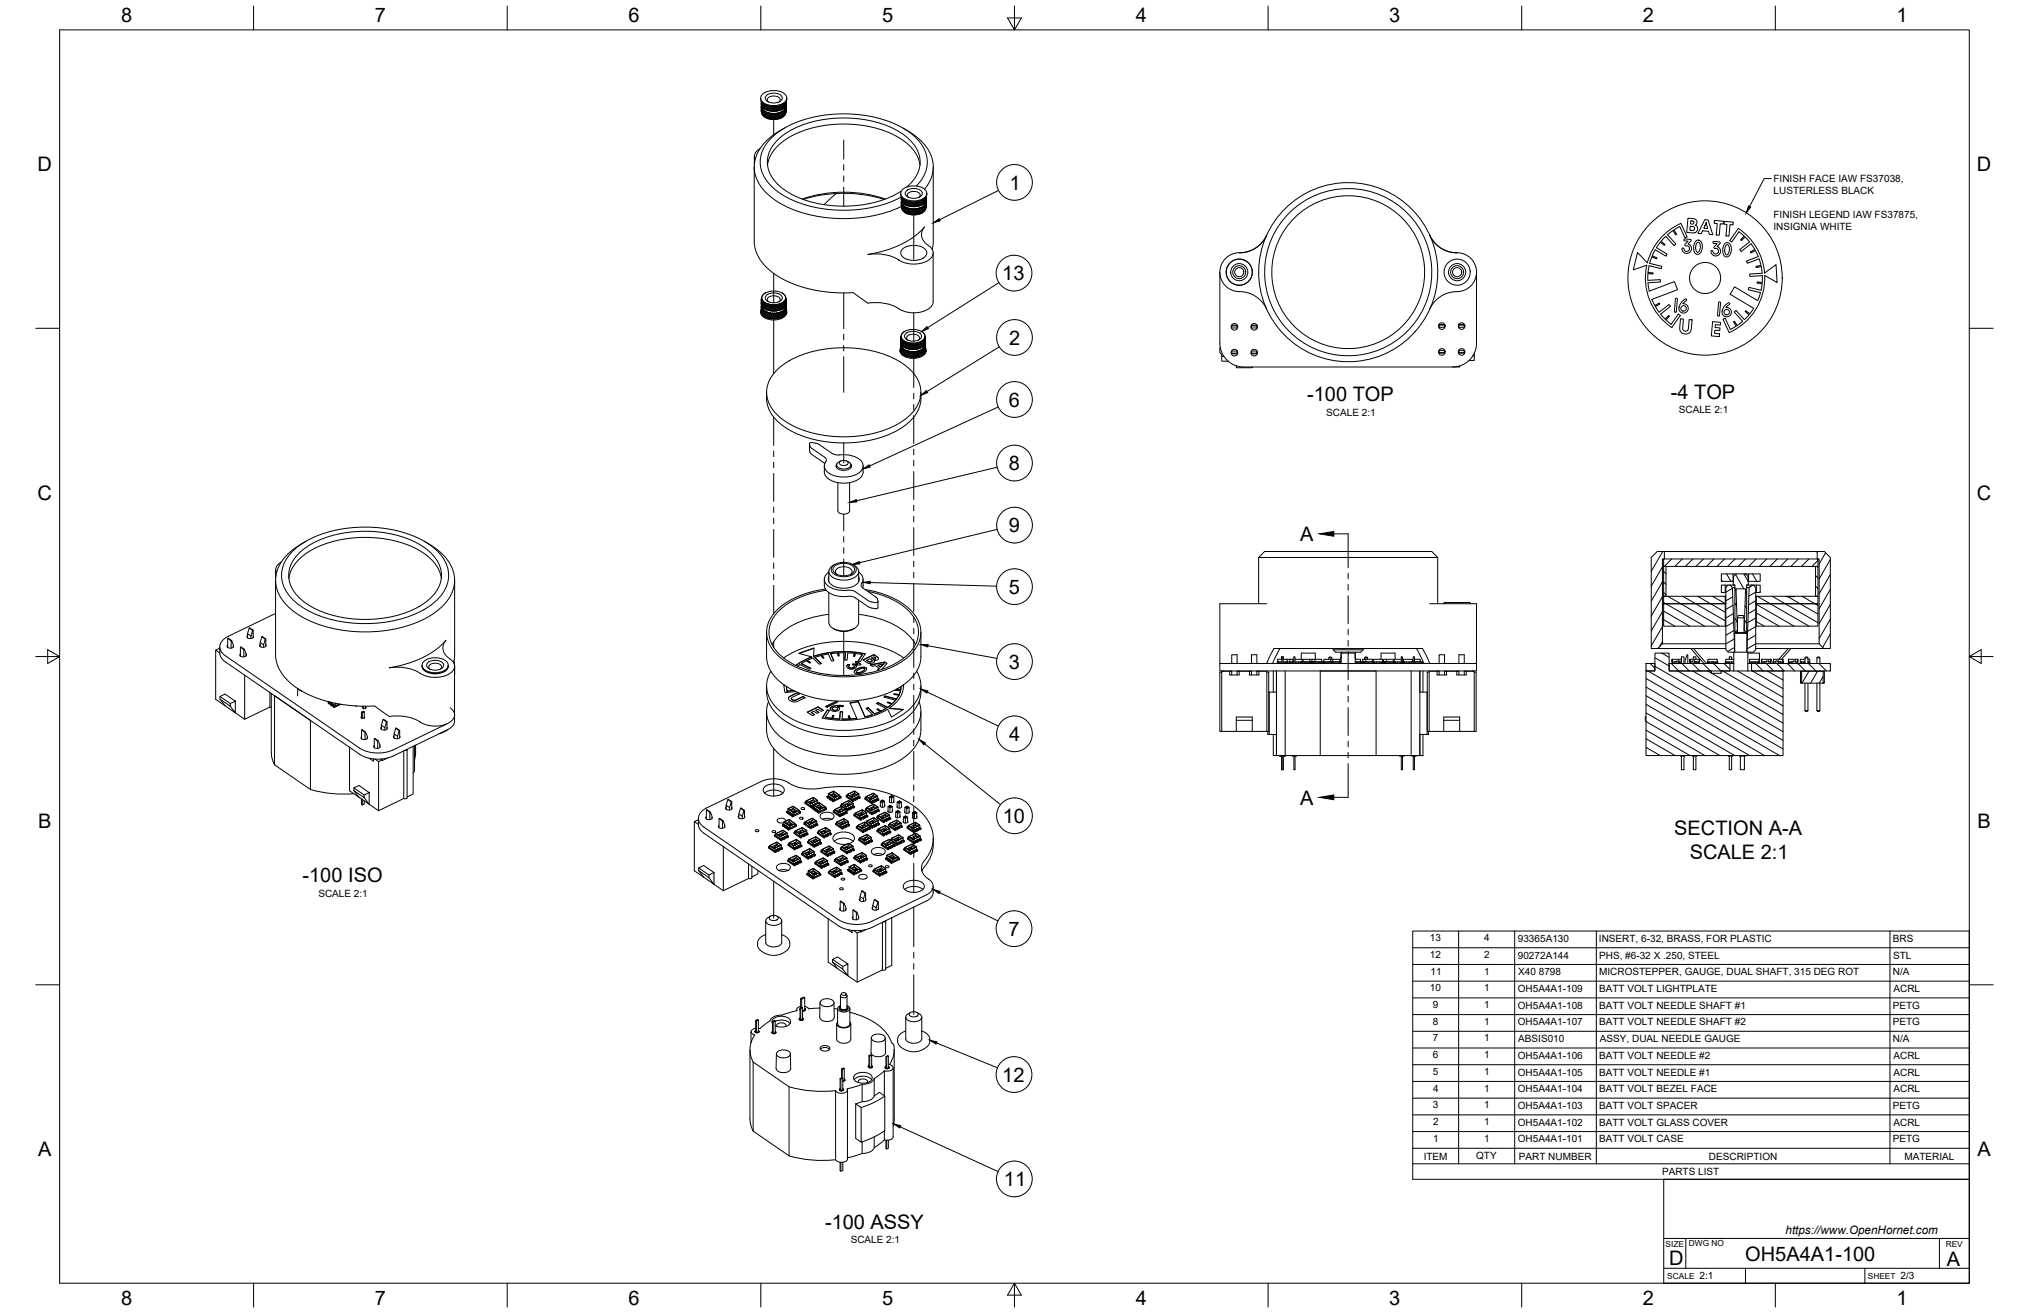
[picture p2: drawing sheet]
<svg xmlns="http://www.w3.org/2000/svg" width="864mm" height="559mm" viewBox="0 0 864 559" stroke-linecap="round" stroke-linejoin="round" font-family="sans-serif">
<defs><g id="words">
<g font-size="8.5">
<text x="51.6" y="9.4">8</text>
<text x="159.5" y="9.4">7</text>
<text x="267.5" y="9.4">6</text>
<text x="375.4" y="9.3">5</text>
<text x="483.4" y="9.4">4</text>
<text x="591.3" y="9.4">3</text>
<text x="699.3" y="9.4">2</text>
<text x="807.2" y="9.4">1</text>
<text x="16" y="72.9">D</text>
<text x="841.4" y="72.9">D</text>
<text x="429.7" y="80.7">1</text>
<text x="426.6" y="119.3">13</text>
<text x="429.5" y="146.7">2</text>
<text x="429.5" y="173">6</text>
<text x="556.3" y="170.7">-100 TOP</text>
<text x="711.1" y="169.6">-4 TOP</text>
<text x="429.4" y="200.1">8</text>
<text x="16" y="212.6">C</text>
<text x="841.4" y="212.6">C</text>
<text x="429.4" y="226.5">9</text>
<text x="553.4" y="230.3">A</text>
<text x="429.4" y="252.7">5</text>
<text x="429.4" y="284.6">3</text>
<text x="429.6" y="315.4">4</text>
<text x="553.4" y="342.4">A</text>
<text x="16.2" y="352.3">B</text>
<text x="426.8" y="350.2">10</text>
<text x="841.7" y="352.3">B</text>
<text x="712.6" y="355.3">SECTION A-A</text>
<text x="719.2" y="365.6">SCALE 2:1</text>
<text x="128.8" y="375.5">-100 ISO</text>
<text x="429.2" y="398.3">7</text>
<text x="426.6" y="460.4">12</text>
<text x="16.2" y="492">A</text>
<text x="841.7" y="492">A</text>
<text x="427.3" y="504.8">11</text>
<text x="351.2" y="522.9">-100 ASSY</text>
<text x="710.4" y="538.4">D</text>
<text x="742.8" y="536.7">OH5A4A1-100</text>
<text x="828.7" y="538.8">A</text>
<text x="51.6" y="555.5">8</text>
<text x="159.5" y="555.5">7</text>
<text x="267.5" y="555.5">6</text>
<text x="375.4" y="555.4">5</text>
<text x="483.4" y="555.5">4</text>
<text x="591.3" y="555.5">3</text>
<text x="699.3" y="555.5">2</text>
<text x="807.2" y="555.5">1</text>
</g>
<text font-size="5" x="760" y="525.2">https://www.OpenHornet.com</text>
<g font-size="4.3">
<text x="754.8" y="77.5">FINISH FACE IAW FS37038,</text>
<text x="754.9" y="82.7">LUSTERLESS BLACK</text>
<text x="754.8" y="92.9">FINISH LEGEND IAW FS37875,</text>
<text x="754.8" y="98">INSIGNIA WHITE</text>
<text x="564.5" y="176.9">SCALE 2:1</text>
<text x="714.6" y="175.8">SCALE 2:1</text>
<text x="135.5" y="381.6">SCALE 2:1</text>
<text x="608.6" y="400.6">13</text>
<text x="631.7" y="400.6">4</text>
<text x="646" y="400.8">93365A130</text>
<text x="680.6" y="400.9">INSERT, 6-32, BRASS, FOR PLASTIC</text>
<text x="805.6" y="400.9">BRS</text>
<text x="608.6" y="407.7">12</text>
<text x="631.6" y="407.7">2</text>
<text x="646" y="407.9">90272A144</text>
<text x="680.7" y="408">PHS, #6-32 X .250, STEEL</text>
<text x="805.8" y="408">STL</text>
<text x="608.9" y="414.8">11</text>
<text x="631.7" y="414.8">1</text>
<text x="646.2" y="415.1">X40 8798</text>
<text x="680.7" y="415.1">MICROSTEPPER, GAUGE, DUAL SHAFT, 315 DEG ROT</text>
<text x="805.6" y="415.1">N/A</text>
<text x="608.6" y="421.9">10</text>
<text x="631.7" y="421.9">1</text>
<text x="646" y="422.2">OH5A4A1-109</text>
<text x="680.7" y="422.2">BATT VOLT LIGHTPLATE</text>
<text x="805.9" y="422.2">ACRL</text>
<text x="609.9" y="429">9</text>
<text x="631.7" y="429">1</text>
<text x="646" y="429.3">OH5A4A1-108</text>
<text x="680.7" y="429.3">BATT VOLT NEEDLE SHAFT #1</text>
<text x="805.6" y="429.3">PETG</text>
<text x="609.9" y="436.1">8</text>
<text x="631.7" y="436.1">1</text>
<text x="646" y="436.4">OH5A4A1-107</text>
<text x="680.7" y="436.4">BATT VOLT NEEDLE SHAFT #2</text>
<text x="805.6" y="436.4">PETG</text>
<text x="609.9" y="443.2">7</text>
<text x="631.7" y="443.3">1</text>
<text x="646.2" y="443.5">ABSIS010</text>
<text x="681" y="443.5">ASSY, DUAL NEEDLE GAUGE</text>
<text x="805.6" y="443.5">N/A</text>
<text x="609.9" y="450.4">6</text>
<text x="631.7" y="450.4">1</text>
<text x="646" y="450.7">OH5A4A1-106</text>
<text x="680.7" y="450.7">BATT VOLT NEEDLE #2</text>
<text x="805.9" y="450.7">ACRL</text>
<text x="609.9" y="457.5">5</text>
<text x="631.7" y="457.5">1</text>
<text x="646" y="457.8">OH5A4A1-105</text>
<text x="680.7" y="457.8">BATT VOLT NEEDLE #1</text>
<text x="805.9" y="457.8">ACRL</text>
<text x="610" y="464.6">4</text>
<text x="631.7" y="464.6">1</text>
<text x="646" y="464.9">OH5A4A1-104</text>
<text x="680.7" y="464.9">BATT VOLT BEZEL FACE</text>
<text x="805.9" y="464.9">ACRL</text>
<text x="609.9" y="471.7">3</text>
<text x="631.7" y="471.7">1</text>
<text x="646" y="472">OH5A4A1-103</text>
<text x="680.7" y="472">BATT VOLT SPACER</text>
<text x="805.6" y="472">PETG</text>
<text x="609.9" y="478.8">2</text>
<text x="631.7" y="478.8">1</text>
<text x="646" y="479.1">OH5A4A1-102</text>
<text x="680.7" y="479.1">BATT VOLT GLASS COVER</text>
<text x="805.9" y="479.1">ACRL</text>
<text x="610" y="485.9">1</text>
<text x="631.7" y="485.9">1</text>
<text x="646" y="486.2">OH5A4A1-101</text>
<text x="680.7" y="486.2">BATT VOLT CASE</text>
<text x="805.6" y="486.2">PETG</text>
<text x="606" y="493.5">ITEM</text>
<text x="628.3" y="493.4">QTY</text>
<text x="646.4" y="493.5">PART NUMBER</text>
<text x="727.4" y="493.5">DESCRIPTION</text>
<text x="810.6" y="493.5">MATERIAL</text>
<text x="707.4" y="500.1">PARTS LIST</text>
<text x="362.1" y="529.1">SCALE 2:1</text>
<text x="723.4" y="544.5">2:1</text>
<text x="809" y="544.5">2/3</text>
</g>
<g font-size="3.5">
<text x="708.9" y="530.9">SIZE</text>
<text x="718.9" y="530.5">DWG NO</text>
<text x="828.2" y="530.9">REV</text>
<text x="709.6" y="544.2">SCALE</text>
<text x="795" y="544.2">SHEET</text>
</g>
</g></defs>
<!-- layer: Visible -->
<g fill="none" stroke="#000" stroke-width=".43">
<path d="M324.7 40a7.8 7.8 0 0 1 9.8 .5 2.55 2.55 0 0 1-2 3.9 7.8 7.8 0 0 1-8.3-1.5 2.09 2.09 0 0 1 .5-2.9zM323.7 41.7a3.7 3.7 0 0 0 3.7 3.4 6.5 6.5 0 0 0 7.4-2.4l.1-1M324 43.2v.4M324 44v.3M324 45.4v.7M324 44.5h.1M324 47.3l.1 .1M324 45.7v.8M324 45.1v.3M324 47.2v.1M324 45.1l.3 .2-.3 .1M324 45.7l.3 .1-.2 .2"/>
<path d="M324 44.3v.1M324 45.4v.2M324.1 44.9l-.1 .2M324.1 43.2l-.1 .8M324.1 44.7v.3M324.1 47.6l.1 .3M324.1 46l-.1 1.2M324.1 45.9l.1 .3M324.1 45h.2M324.1 47.9l.2 .2M324.2 43.4l-.2 1M324.3 45l.2 1.3"/>
<path d="M324.3 48.1h.1M324.3 48v.1M324.3 48.1l.1 .3M324.3 48.2a5.9 5.9 0 0 0 7.7 2.1l1.8-1.1 .5-1M324.3 43.6l-.2 1.1M324.4 46.4l.1 .3M324.4 45.5l.3 .1M324.4 48.4l.3 .3M324.5 46.3l-.4 1.3M324.5 46.7l-.4 1.2M324.5 46.3l-.3-.1-.2 1.1M324.5 46.7h.3"/>
<path d="M324.5 43.8l-.4 1.2M324.5 46.3l.4 .4M324.5 48.6h.2M324.6 48.6l.1 .1M324.6 48.6l.3 .2M324.7 48.7a7 7 0 0 0 9.2 0M324.7 46.9l-.4 1.3M324.8 46.9l.2 .2M324.8 44l-.4 1.5M324.8 45.3l.5-.9-.7 1.3 .2 .3M324.8 46h.4M324.8 46.7l-.1 .2"/>
<path d="M324.8 48.9l.2 .1M324.9 46.7l.4 .5M325 47.1l-.6 1.3M325 47.1l.3 .1-.5 1.1M325 49h.1M325 49l.1 .1M325 44.2l-.6 1.3M325.1 49v.1M325.2 49.1l.2 .2M325.2 49.1h-.1M325.2 46l-.1 .2M325.3 47.4l-.7 1.2"/>
<path d="M325.3 47.4l.3 .1M325.3 47.2v.2M325.3 47.2l.6 .3M325.4 46.4h.3M325.4 49.3l.9-1.4h.3l-.9 1.5M325.4 49.3l.2 .1M325.7 49.4h.1M325.6 47.6l-.8 1.3M325.6 47.6l.3-.1-.8 1.5M325.6 44.5l-.8 1.5M325.7 49.4v.1M325.7 50h.1"/>
<path d="M325.7 46.4v.2M325.8 46.6l.3 .1M325.8 49.5h-.1M325.8 49.5l.3 .1 1.3-1.5-1.1 1.7M325.9 44.7l-.7 1.3M325.9 47.5v.3M325.9 47.5l.7 .3M325.9 47.8l-.8 1.3M326 47.7l.3 .2M326 44.7l-.9 1.5 .3 .2M326.1 49.6l.1 .2M326.2 49.8h.1"/>
<path d="M326.2 49.8h.2M326.2 40.6a4.7 4.7 0 0 1 6.8 .9 3.3 3.3 0 0 1-4.4 2.3 2.32 2.32 0 0 1-2.7-2.8zM326.3 49.8h.1M326.4 44.9l-1 1.5M326.4 46.7l.1 .2M326.5 46.9l.4 .1M326.5 49.8l-.1 .1M326.6 44.9l-.8 1.5M326.6 47.9l-.8 1.6M326.6 47.8l.8 .3M326.7 48l.4 .1M326.8 45l-1 1.6"/>
<path d="M326.9 49.9l.1 .2M327.1 50l-.1 .1M327.1 50v.1M327.1 43.4l-.5-.7a2.69 2.69 0 0 1 4-1.7l1.3 .9 .2 .8-.6 .7M327.2 47l-.3 .1M327.2 47l.1 .2M327.2 45.1l-1.1 1.6h.3M327.3 47.1l.4 .1M327.3 50l.5 .1M327.4 50h-.4M327.4 48.1l.2 .2-1.1 1.5 .4 .1M327.4 45.2l-1 1.5"/>
<path d="M327.4 48.1l.9 .1M327.6 48.3h.4M327.6 45.2l-1.1 1.7M327.7 50.1l.3 .2M327.9 50.2l.8 .2M327.9 50.2h-.1M328 48.3l-1.1 1.6M328 48.3l.3-.1-1.2 1.8M328 47.1l-.3 .1M328 47.1l.2 .2M328.1 45.3l-1.2 1.7M328.2 47.3h.4"/>
<path d="M328.3 48.2l.1 .2M328.3 45.3l-1.1 1.7M328.3 48.2l.8 .1M328.4 48.4l-1.1 1.6M328.5 48.4h.4M328.6 45.3l-1.3 1.8M328.7 50.4h.2M328.8 50.3l-.1 .1M328.8 50.3l.1 .1M328.9 48.4l-1.2 1.7M328.9 48.4l.2-.1-1.2 1.9M328.9 47.2l-.3 .2"/>
<path d="M328.9 47.2l.2 .2M329 45.3l-1.3 1.9M329.1 48.3l.3 .2M329.2 45.4l-1.2 1.7M329.2 50.2l-.3 .2M329.4 48.5l-1.2 1.7M329.5 45.3l-1.3 2M329.5 47.4h-.4M329.6 50.2h-.4M329.6 50.2v.2M329.7 50.3l-.1 .1M329.7 50.3l.1 .1"/>
<path d="M329.8 47.2l-.3 .2M329.8 47.2l.2 .2M329.8 47.2l1-2-1.3 2.2M329.8 50.4h-.2M329.8 48.4l-1.2 1.8M329.8 48.4l.2-.1-1.2 2M329.8 48.4h-.4M329.9 45.3l-1.3 2.1M330 48.3l.3 .1M330 45.3l-1.1 1.9M330.1 50.2l-.3 .2M330.3 48.4l-1.2 1.9"/>
<path d="M330.4 45.3l-1.3 2.1M330.5 47.3h-.5M330.5 50.2h-.4M330.5 50.2v.1M330.5 50.2l.1 .1M330.6 47.1l-.1 .2M330.6 47.1l.3 .1M330.6 47.1l1.1-2.1-1.2 2.3M330.7 50.3h-.2M330.7 48.3l-1.1 1.9M330.7 48.3l.2-.1-1.2 2.1M330.7 48.3l-.4 .1"/>
<path d="M330.9 48.2h.3M331 50.1l-.3 .2M331.2 48.2l-1.1 2M331.3 45.1l-1.3 2.3M331.3 47.1l-.4 .1M331.4 50.1l-.1 .1M331.4 50.1h.1M331.4 50l-.4 .1M331.4 50l-.1 .1M331.4 47l-.1 .2M331.4 47h.4M331.5 50.1h-.2"/>
<path d="M331.6 48.1l-.4 .1M331.7 48l-1.2 2.2zM331.7 48h.3M331.7 47.9l-2.6 .4M331.8 49.2l-.4 .9M331.8 46.2l-.3 .8M331.8 49.9l-.3 .2M332 48l-1 2.1M332.1 44.9l-1.2 2.3M332.1 49.8h.2M332.2 55.5a19.7 19.7 0 0 0-11.1 14.3 16.7 16.7 0 0 0 8.1 14.8 55.6 55.6 0 0 0 38.5 7.9l9.5-2.1 6.4-2.5M332.2 49.8l-.4 .1"/>
<path d="M332.2 49.8h.1M332.4 47.9l-.4 .1M332.4 47.9l-1 2.1M332.4 47.7v.2M332.4 47.7h.4M332.4 47.7l-.7 .2M332.4 44.8l-1.1 2.3M332.6 49.6l-.3 .2M332.8 47.7l-1 2.2M332.8 44.6l-1 2.4M332.9 49.5h.1M332.9 49.4l-.3 .2"/>
<path d="M332.9 49.4h.1M333 50a7.9 7.9 0 0 1-7.2 0M333 46.4h.2M333.1 47.3v.2M333.1 47.3h.3M333.1 47.3l-.7 .4M333.1 47.5l-.9 2.3M333.1 47.5l-.3 .2M333.1 44.5l-.9 2.4-.4 .1M333.3 49.2l-.3 .3M333.4 47.3l-.8 2.3M333.5 44.3l-.9 2.4"/>
<path d="M333.5 49l-.2 .2M333.6 49h.1M333.6 46.9l.1 .2M333.6 46.9l-.5 .4M333.7 47.1l-.8 2.3M333.7 47.1l-.3 .2M333.7 44.1l-.8 2.5-.6 .1M333.8 46h-.2M333.8 48.8l-.2 .3M333.9 46.9l-.6 2.3M333.9 46.9h-.3M334 43.9l-.7 2.5"/>
<path d="M334 48.7h.1M334 54.5l-1.8 1M334 46.5l-.5 2.5M334 48.7l-.1 .1M334 46.5l-.4 .4M334 48.6l-.2 .2M334 48.6l-.1 .1M334.1 48.6l-.2 .1M334.1 43.7l-.9 2.7M334.1 46.7l-.2 .2M334.2 45.5h-.1M334.2 45.5l.2-.3-.1 .8"/>
<path d="M334.2 46l.2 .2M334.2 48.3l-.2 .4M334.3 46l-.3 .5M334.3 46.4l-.5 2.4M334.3 46.4l-.3 .1M334.3 43.6l-.5 2.3M334.4 46.2l-.4 2.4M334.4 43.4l-.6 2.5M334.4 46.2l-.1 .2M334.5 47.9a5 5 0 0 1-6.1 2.9 4.1 4.1 0 0 1-4.2-2.9M334.5 45l.1 .3M334.5 45.9l-.3 2.4"/>
<path d="M334.5 44.9v.2M334.5 45.9l-.3 .1M334.5 43.3l-.3 2.2M334.6 44.5h.1M334.6 43.2l-.2 2M334.6 45.6l-.4 2.7M334.6 45.6v.3M334.6 47.2v.1M334.6 46.5v.8M334.6 45.3l-.1 2.5M334.6 45.5l-.2 2.5M334.6 45.3l-.2 .2 .2 .1"/>
<path d="M334.6 44.3v.1M334.6 43.2l-.1 1.8M334.6 44v.3M334.6 46.9v.3M334.6 47.3h.1M334.6 43.6v.8M384.3 54.5l1.8 1M386.1 55.5a19.8 19.8 0 0 1 11.1 14.8 14.4 14.4 0 0 1-3.7 10.2M321 71.1v31.6a18 18 0 0 0 9.6 14.6 55.2 55.2 0 0 0 32.5 7.2l6.3 4.5a19.6 19.6 0 0 1 14.7 3.2 11.8 11.8 0 0 0 12.4-1.9l.7-1.9v-20.8M321.1 66.6v3.3M323.5 63.2a3.6 3.6 0 0 0-2.1 4.8M326.7 70.3a17.6 17.6 0 0 1 10.2-12.5 50.8 50.8 0 0 1 46.1 1 16.8 16.8 0 0 1 8.6 11.5"/>
<path d="M385.9 79.6a12.8 12.8 0 0 0 4.8-15.1 23.5 23.5 0 0 0-14.4-11.5 51.2 51.2 0 0 0-41.3 3.4 15.2 15.2 0 0 0-8.4 13.2 16.8 16.8 0 0 0 9.9 12.9 51 51 0 0 0 45.4-.2l1.8-1M390 79.2a13.4 13.4 0 0 0-.1-20.5 42.5 42.5 0 0 0-26.8-10.1 51 51 0 0 0-32 7.7 15 15 0 0 0-7.1 15.9 21.9 21.9 0 0 0 13.1 12.9 56.4 56.4 0 0 0 46.5-1.3v.4M397.2 71.1v31.6l-.4 3.4M341.4 84.7a54.8 54.8 0 0 1 35.4 0M355.9 82.4l4.5-.1 6.1 .4 5.8 1 4.1 1.2M355.9 82.4l-7.3 .8-6.7 1.7M355.9 82.4l-5.2 4.7M383.3 82.3v.4M383.4 82.7a4.4 4.4 0 0 0 4.5 3.2 6.3 6.3 0 0 0 6.5-2.6l.1-.6M383.6 86v.7M383.6 85l.1 .1M383.6 87.9l.1 .1"/>
<path d="M383.6 86.3v.8M383.6 85.7l.3 .2-.3 .1zM383.6 86.3l.3 .1-.2 .1M383.6 86v.2M383.7 85.5h.1M383.7 83.8l-.1 1.2M383.7 88.2l.1 .2M383.7 86.5l-.1 1.4M383.7 85.5l-.1 .2M383.7 86.5l.1 .3M383.7 85.6h.2M383.7 88.5l.2 .2"/>
<path d="M383.8 84l-.2 1M383.9 85.6v.4M383.9 88.7h.1M383.9 86l.2 .9M383.9 88.6v.1M383.9 88.7l.1 .3M383.9 88.8a5.9 5.9 0 0 0 7.7 2.1l1.8-1.1 .5-1M383.9 87l-.3 1.2M383.9 84.2l-.2 1.4M384 87l.1 .3M384 86.1h.3M384 89l.2 .1"/>
<path d="M384.1 86.9l-.3-.1-.2 1.1M384.1 86.9l-.2 .1M384.1 87.3l-.4 1.2M384.1 87.3h.4M384.1 84.4l-.4 1.2M384.1 86.9l.4 .4M384.2 89.2h.1M384.2 89.2l.1 .1M384.2 89.2v.1M384.3 89.2l.2 .2M384.3 80.5a7.8 7.8 0 0 1 9.8 .6 2.55 2.55 0 0 1-2 3.8 7.8 7.8 0 0 1-8.3-1.4 2.09 2.09 0 0 1 .5-3zM384.3 89.3a7 7 0 0 0 9.2 0"/>
<path d="M384.3 87.5l-.4 1.3M384.4 87.5l.2 .2M384.4 84.6l-.4 1.5M384.4 86.6h.4M384.5 87.3l-.2 .2M384.5 87.3l1 .8M384.6 87.7l-.6 1.3M384.6 87.7l.3 .1-.5 1.1M384.6 89.6h.1M384.6 89.6l.1 .1M384.6 84.8l-.6 1.3M384.7 89.6v.1"/>
<path d="M384.7 89.7h.1M384.8 89.7l.2 .1M384.8 86.6l-.1 .2M384.9 88l-.7 1.2M384.9 84.9l-.5 1M384.9 88l.3 .1M384.9 87.8v.2M384.9 85l-.7 1.3 .3 .3M385 87l.3 .2M385 89.9l.9-1.4 .3-.1-.9 1.6M385 89.9l.3 .2M385.1 90h.2"/>
<path d="M385.2 88.1l-.6 1.5M385.2 88.1h.3l-.8 1.5M385.2 85.1l-.8 1.5M385.3 90.6h.1M385.3 90v.1M385.4 90.6a7.9 7.9 0 0 0 7.1 0M385.4 90.1h-.1M385.4 90l.3 .2M385.5 85.3l-.7 1.3M385.5 88.3l-.8 1.4M385.5 88.1v.2M385.5 88.1l.7 .3"/>
<path d="M385.6 88.3l.3 .2M385.6 85.3l-.9 1.5 .3 .2 1-1.5M385.7 90.2l.1 .2M385.8 90.4h.2M385.8 81.2a4.7 4.7 0 0 1 6.8 .9 3.3 3.3 0 0 1-4.4 2.3 2.32 2.32 0 0 1-2.7-2.8zM385.9 90.4h-.1M385.9 90.4h.1M386 87.3l-.3 .1M386.1 87.5l.4 .1M386.1 90.4h-.1M386.1 90.4l.4 .1M386.2 85.5l-.8 1.5"/>
<path d="M386.2 88.4l-.8 1.7M386.2 88.4l.8 .3M386.3 88.6l.4 .1M386.4 85.6l-1 1.6 .3 .1M386.7 88.8l-1 1.4M386.7 88.8l.3-.1-1.1 1.7M386.7 90.6l-.1 .1M386.7 90.6v.1M386.7 84l-.5-.7a2.69 2.69 0 0 1 4-1.7l1.3 .9 .2 .8-.6 .7M386.8 87.6l.1 .2M386.8 85.7l-1.1 1.6M387 90.6l.4 .1"/>
<path d="M387 88.7l-.9 1.7M387 85.8l-1 1.5M387 88.7l.9 .1M387.2 88.9h.4M387.3 85.8l-1.3 1.5M387.5 90.8h-.1M387.5 90.8l.1 .1M387.6 88.9l-1 1.7M387.6 88.9l.3-.1-1.2 1.8M387.6 87.7l-.3 .1M387.6 87.7l.2 .2M387.7 85.9l-1.2 1.7h.3"/>
<path d="M387.8 90.8h-.4M387.8 90.8h.5M387.9 88.8l.1 .2M387.9 85.9l-1.1 1.7M387.9 88.8l.8 .1M388 89l-1.1 1.6h-.3M388.1 89h.4M388.2 85.9l-1.3 1.8M388.3 91h.2M388.4 90.9l1.2-2-1.3 2.1M388.4 90.9l-.1 .1M388.4 90.9l.1 .1"/>
<path d="M388.5 89l-1.1 1.8M388.5 89l.2-.1-1.2 1.9M388.5 87.8l-.3 .1M388.5 87.8l.2 .2M388.6 85.9l-1.3 1.9-.4-.1M388.7 88.9l.3 .1-1.2 1.8M388.7 90.8l-.2 .2M388.8 85.9l-1.2 1.8M389.1 85.9l-1.3 2h.4M389.2 88h-.5M389.2 90.8h-.4M389.3 90.9l.1 .1"/>
<path d="M389.4 87.8l-.3 .2M389.4 91h-.2M389.4 89h-.4M389.5 85.9l-1.3 2.1M389.6 88.9l.3 .1M389.6 85.9l-1.1 1.9M389.9 89l-1.2 1.8M390 85.9l-1.3 2.1M390.1 87.9h-.5M390.1 90.8l-.7 .2M390.1 90.8v.1M390.1 90.8l.1 .1"/>
<path d="M390.2 87.7l1.1-2.1-1.2 2.3M390.3 90.9h-.2M390.3 88.9l-1 2M390.3 88.9l.2-.1-1.2 2.1M390.3 88.9l-.4 .1M390.4 85.8l-1.3 2.2M390.5 88.8h.3l-1.1 2M390.5 85.8l-1.1 2M390.5 88.7l-1.8 .2M390.5 87.8l-.4 .1M390.6 90.7l-.3 .2M390.6 90.7h.3"/>
<path d="M390.9 85.7l-1.2 2.3-.3-.2M391 90.7h-.1M391 90.7h.1M391.1 87.6l-.2 .2M391.1 87.6h.3M391.2 88.8l-1.1 2M391.2 88.8l.1-.3-1.2 2.3M391.2 88.7l-.4 .1M391.3 88.5l.3 .1M391.3 88.5l-.8 .2M391.4 89.8l-.4 .9M391.4 86.8l-.3 .8"/>
<path d="M391.6 88.6l-1 2.1M391.7 85.5l-1.2 2.3 .4-.1M391.8 90.4h.1M391.8 90.3l-.9 .4M391.8 87.3h.4M392 88.5l-1 2.1M392 88.5l-.4 .1M392 88.3h.4l-1 2.2M392 88.3v.2M392 88.3l-.7 .2M392 85.4l-1.1 2.3M392.5 90.1h.1"/>
<path d="M392.5 90l-.6 .4M392.5 90l-.1 .2M392.6 87h.2M392.6 90.1l-.2 .1M392.7 87.9h.3l-.8 2.3M392.7 87.9v.2M392.7 87.9l-.7 .4M392.7 88.1l-.9 2.3M392.7 88.1l-.3 .2M392.7 85.1l-.9 2.4-.4 .1 1-2.4M392.9 89.8l-.3 .3M393.1 89.7h.1"/>
<path d="M393.1 89.6l.1 .1M393.1 89.6l-.2 .2M393.3 87.7l-.8 2.3M393.3 87.7l-.3 .2M393.3 84.7l-.8 2.5-.3 .1 .9-2.4M393.4 86.6h-.2M393.4 89.4l-.3 .3M393.5 87.5l-.6 2.3M393.5 87.5l-.2 .2M393.6 84.5l-.7 2.5M393.6 89.3h.1M393.6 87.1l.3-.1-.5 2.4"/>
<path d="M393.6 87.1l.1 .1M393.6 89.3l-.1 .1M393.6 87.1l-.9 .8M393.6 89.2l-.2 .2M393.7 89.2l-.2 .1M393.7 87.2l-.6 2.4M393.7 84.3l-.8 2.7M393.7 87.3l-.2 .2M393.8 86.1h-.1M393.8 88.9l-.2 .3M393.8 86.6l.2 .1M393.9 86.6l-.3 .5"/>
<path d="M393.9 84.2l-.5 2.3M394 85.9v.1M394 86l-.1 .6M394 86.7l-.4 2.5M394 84l-.6 2.5M394.1 86.7l-.2 .3M394.1 88.5a5 5 0 0 1-6.1 2.9 4.1 4.1 0 0 1-4.2-2.9M394.1 88.4l-.1 .2M394.1 85.6l.1 .3M394.1 85.5v.2M394.1 86.5l-.3 2.4M394.1 86.5l-.3 .1"/>
<path d="M394.1 83.9l-.3 2.2M394.2 88.2l-.1 .2M394.2 83.8l-.4 2.3M394.2 87.1v.8M394.2 87.5v.4M394.2 85.9l-.1 2.5M394.2 86.1v2.1M394.2 86.2l-.4 2.7M394.2 85.9l-.2 .2 .2 .1M394.2 84.6v.4M394.2 83.7l-.1 1.9M394.2 85h.1"/>
<path d="M394.2 86.2v.3M394.2 87.9h.1M394.2 84.2v.8M394.5 82.3v.4M715.5 95.1a25.4 25.4 0 0 0-14.4 16.8l-4.1-4.4-1.8 7.4 5.7-2M715.5 95.1l2.6 5.7-.9 .5-2.3-4.9-2.4 1.4 1.1 1.9-.4 .2-1.2-1.8-2.3 1.8 3.6 3.9-.7 .7-3.6-3.9-1.4 1.3-.6 .8 1.7 1.4-.3 .3-1.7-1.3-1.7 2.3 4.6 2.8-.5 .8-4.6-2.7-1.3 2.6 2 .8-.2 .5-2-.8-.9 2.7 5.2 1.2-.2 1-5.2-1.2-.4 2.8 2.1 .2v.5l-2.2-.1v2.8M718.4 92.8l2.9 .4 .9 .7v1.3l-.6 .7 .8 .6 .1 1-.3 1-.6 .5-3.7-.1zM719.4 96.3l1.7 .4 .2 .6-.3 .6-1.7 .1zM719.6 94l1.3 .3-.1 .9-1.3 .1zM725.6 93.5l1.4 .1 2 6.3-1.4-.1-.4-1.4-2.5-.2-.6 1.3-1.4-.2zM726.2 94.6l.7 2.7-1.7-.1zM729.7 93.8l3.9 .4-.1 1.2-1.3-.1-.4 4.8-1.3-.1 .4-4.9-1.3-.1z"/>
<path d="M733.9 94.2l3.8 .4-.1 1.1-1.3-.1-.4 4.9-1.3-.1 .5-4.9-1.3-.1zM384.3 105.9a7.8 7.8 0 0 1 9.8 .5 2.55 2.55 0 0 1-2 3.9 7.8 7.8 0 0 1-8.3-1.5 2.09 2.09 0 0 1 .5-2.9zM395.3 104.6a3.4 3.4 0 0 1 1.9 3.1 3.4 3.4 0 0 1-2 3 13.1 13.1 0 0 1-14.4-1 20.4 20.4 0 0 0-11.4-1.4 39.7 39.7 0 0 0 24.1-11.7 5.1 5.1 0 0 0 1.7 8M519.2 115.8v30.2a10.2 10.2 0 0 0 10.2 10.2h91.9v-.5M527.5 107.6a12.7 12.7 0 0 0 11.6-7.5 13 13 0 0 1-12.8 7.5 8.3 8.3 0 0 0-7 9.5 8.3 8.3 0 0 0 9.5 7.1 12.7 12.7 0 0 1 10.3 7.4M608.5 100.1a12.7 12.7 0 0 0 11.6 7.5 12.6 12.6 0 0 1-11.6-7.5zM620.1 107.6h.1M620.2 107.6a8.3 8.3 0 0 1 8.3 8.2 8.3 8.3 0 0 1-8.3 8.3M628.4 115.8l.1 30.2a10.2 10.2 0 0 1-10.2 10.2M700.9 112.8a25.4 25.4 0 0 0 10.7 26.6l3.6-5.2-.8-.6-3.1 4.4-2.2-1.8 1.5-1.6-.4-.3-1.5 1.5M701.4 119.3l5.3-.3v1l-5.3 .4 .6 3.5 10.7-4.1 1.3 3.5-10.9 4.1M716.8 101.8l2.6 .1 .4 .3-1.3 1.6 1.2 1.1 .2 1.4-.4 .8-1 .7-1.6-.2-.9-1.2-.1-.5 .3-.4 1.5 1.5 .8-.1 .6-.7-.3-1.2-1.7-.7 1.4-1.7-1.5-.1z"/>
<path d="M721.7 102.8l.8-.6 .9 .1 .6 .5 .5 1.2-.2 2.7-.8 1.1-.6 .4-1.2-.2-.7-1.5v-2.2zM722.4 103.3l.5-.3 .3 .3 .5 1.4-.3 1.9-.7 .8-.6-.4-.4-1.2 .2-1.7zM729.1 102.9l2.7 .1 .4 .3-1.4 1.6 1.3 1.1 .2 1.4-.5 .8-.9 .6-1.6-.1-1-1.2v-.6l.3-.3 1.4 1.5 .8-.1 .6-.8-.3-1.1-1.3-.4-.3-.4 1.3-1.6-1.4-.1zM734.3 103.5l.9-.2 .8 .2 .9 1.8-.4 2.7-.6 .9-1 .4-1.1-.5-.5-1.5 .1-2.1zM734.7 104.4l.5-.3 .4 .3 .5 1.4-.3 1.8-.8 .9-.6-.4-.3-1.5zM744.7 103l-4.2 3.2 .6 .8 4.2-3.3 .8 1.2 .8 1.3-1.9 1 .2 .5 1.9-1.1 1.2 2.6-4.9 1.9 .3 1 5-1.9 .8 2.7-2.1 .5 .1 .5 2.1-.5 .4 2.9-5.3 .3 .1 1 5.3-.3-.1 2.9-2.1-.2-.1 .5 2.2 .2-.4 2.8-5.2-1.2-.3 1 5.2 1.2-1.2 3.5-9.8-5.9-1.9 3.1 10 6-1.6 2.4-1.7-1.4-.3 .4 1.7 1.4-2 2.1-3.6-4-.8 .7 3.6 3.9M744.7 102.9l-2-2.1-1.5 1.6-.3-.4 1.5-1.5-2.3-1.9-3 4.4-.9-.6 3.7-5.2a25.4 25.4 0 0 1 11.2 19l4.8-3.6 .5 7.6-5.3-3a25.4 25.4 0 0 1-15.1 24.4l-2.7-5.8 .9-.4 2.3 4.8M323.7 132.6a3.7 3.7 0 0 0 3.7 3.4 6.5 6.5 0 0 0 7.4-2.4l.1-1M324 127.6v.6M324 129.3h.1M324 132.4h.1M324 127.5v.3"/>
<path d="M324 130.4v.3M324 127.6l.1 .3M324 131.6a2.96 2.96 0 0 0 2.8 3.8 7.2 7.2 0 0 0 7.9-2.1l-.1-1.7M324 127.9v1.4M324 130.8l.3-.2-.3-.1v.6M324.1 130.8l-.1 1.4M324.1 127.9v.2M324.1 127.1v.2M324.1 130.8v.2M324.1 128.2l-.1 1.1M324.2 126.8v.4M324.2 126.8h-.1"/>
<path d="M324.2 127.2l-.2 .4M324.2 130.1l-.1 .1M324.2 128.4l-.1 1.6M324.2 133.5l.3 .1M324.3 131.3l.1-.2-.3-.1-.1 1.4M324.3 130.3l.2 1 .7 .7M324.3 128.4l.4 .3 .1 .4h.4M324.3 131.3l-.2 1.6M324.3 131.3l.1 .2M324.3 130.4h.3M324.3 127.5a6 6 0 0 0 7.6 2.2l1.9-1.2 .5-1M324.3 130.4l-.1-.3-.2 .4"/>
<path d="M324.3 128.1h-.2M324.3 128.1l-.1 .3M324.4 128.7l-.2 1.2M324.4 131.6l.2 .2M324.4 131.6l-.2 1.4M324.5 130.6l.2 .2M324.6 128.9l-.4 1.2M324.6 134l.2 .2M324.6 131.8l-.3 1.7M324.6 131.8l.2 .2M324.8 129.1l-.5 1.3M324.8 132l.4 .1"/>
<path d="M324.8 132l-.5 1.5M325 131.1l.2 .2M325.1 129.4l-.6 1.2M325.1 134.4l.3 .2M325.1 129.4l.3 .2M325.1 125.2a7.1 7.1 0 0 1 8.9 .5 2.31 2.31 0 0 1-1.8 3.5 6.6 6.6 0 0 1-7.8-1.9 1.97 1.97 0 0 1 .7-2.1zM325.1 132.3l-.7 1.5 .2 .2 .8-1.5M325.1 132.2l.3 .2M325.2 132.1l-.1 .2M325.2 132l.5 .4M325.2 132.1l-.4 .7M325.2 129.1l-.4 .8"/>
<path d="M325.2 129.1l-.1 .3M325.2 131.3h.4M325.4 129.6l-.7 1.3h.3M325.4 129.6l.4-.1-.1 .3 .3 .1M325.4 132.5h.3M325.4 134.6l.3 .2M325.6 131.5l.3 .2M325.7 129.8l-.7 1.3M325.7 134.8l.4 .2M325.7 132.5l-.9 1.7 .3 .2M325.7 124.7h.1M325.7 132.5l-.8 1.5"/>
<path d="M325.7 132.6l.4 .2M325.7 132.4l.7 .4M325.8 129.5l-.8 1.6M326 129.9l-.8 1.4M326 129.9l.5-.1-.1 .3M326.1 132.8l-1 1.6M326.1 135l.4 .1M326.2 125.6a4.7 4.7 0 0 1 6.8 .9 3.3 3.3 0 0 1-4.4 2.3 2.32 2.32 0 0 1-2.7-2.7zM326.3 131.8l.3 .2M326.4 132.8l.1 .2M326.4 132.8h-.3M326.4 132.8l-1 1.6"/>
<path d="M326.4 132.8l.8 .2M326.4 135.1l.5 .2M326.5 130.1l.3 .1M326.5 129.8l-1 1.7 .9-1.4M326.5 133l.3 .1M326.5 133l-1.1 1.7M326.8 130.2l.5-.2v.3M326.8 130.2l-.9 1.5h.3M326.8 133.1l-1.1 1.7M327.1 132.1l.4 .1M327.1 128.4l-.5-.7a2.69 2.69 0 0 1 4-1.6l1.3 .8 .2 .8-.6 .7M327.2 133l.1 .2"/>
<path d="M327.2 133l-.4 .1M327.2 133l-1.1 1.8M327.2 133l.8 .2M327.2 130l-1 1.8M327.3 130.3l-1.1 1.5M327.3 130.3l.4 .1M327.3 133.2l.4 .1M327.3 133.2l-1.2 1.8M327.7 130.4l-1.1 1.6 .3-.1M327.7 130.4l.5-.2-.1 .3h.5M327.7 133.3l.5 .1-1.3 1.9 .4 .1M327.7 133.3l-1.2 1.9"/>
<path d="M327.7 135.5h.5M327.7 132.1l-.3 .1M327.9 132.3h.4M328 133.2l.9 .1M328 133.2l-1.2 1.9M328 130.2l-1 1.9M328.1 130.5l-1.1 1.6M328.1 135.6h.5M328.2 133.4h.4M328.5 130.6l-1.1 1.6M328.6 133.4l-1.3 2 .4 .1M328.6 132.2l-.3 .2"/>
<path d="M328.8 132.4h.5M328.9 130.3l.1 .3M328.9 133.3l.2 .2M328.9 133.3l-.3 .1M328.9 133.3h.9M328.9 130.3l-.3 .2M328.9 133.3l-1.3 2M328.9 130.3l-1.2 1.8 .2 .2M329.1 130.6l-1.2 1.7M329.1 130.6h.4M329.1 133.4h.4M329.1 133.5l-1.4 2"/>
<path d="M329.5 132.3l-.3 .1M329.5 133.5l-1.3 2.1M329.7 133.3l.7 .1M329.7 133.3l-.2 .2M329.7 133.3l-1.3 2.1M329.7 130.3l-1.4 2.1M329.8 130.3l.2 .3M329.8 130.3l-1.2 1.9 .2 .2M330 130.6l-1.2 1.8M330 135.6h-.4M330 133.4l-1.4 2.2h.5M330.2 132.4h-.4"/>
<path d="M330.4 132.2l-.2 .2M330.4 130.5l-1.2 1.9M330.4 130.5l-.4 .1M330.5 135.6h-.5M330.6 133.2l-1.5 2.4M330.6 133.2l.3 .1M330.6 133.2l-1.3 2.3M330.6 133.2l-.8 .1M330.6 130.2l.3 .3M330.7 130.2l-.3 .3M330.7 130.2l-1.2 2.1 .3 .1M330.9 130.5l-1.1 1.9"/>
<path d="M330.9 135.5h-.4M330.9 133.3l-1.3 2.3h-.5M331.1 132.2l-.4 .1M331.2 132.1l-.1 .1M331.3 130.4l-1.1 2M331.3 130.4h-.4M331.3 133.2l-.4 .1M331.3 133.2l-1.3 2.4M331.4 135.4l-.5 .1M331.4 133.1h.4M331.4 133.1l-.1 .1M331.4 133l-.8 .2"/>
<path d="M331.4 133l-1.2 2.4M331.5 130l-.2 .4M331.5 130l.2 .2M331.5 130l-1.1 2.2 .3 .1M331.7 130.3l-1 2M331.8 130.8l-.6 1.3h.3M331.8 133.1l-1.3 2.5M331.8 133.7l-.8 1.6M331.8 135.1h.4M332 131.8l.3 .1M332.1 130.1l-1 2.1M332.1 130.1l-.4 .1"/>
<path d="M332.2 133l-1.3 2.5M332.2 132.8l-.8 .2M332.2 132.8l-.4 .3M332.2 132.8h.3M332.5 130l-1 2.1M332.5 130l-.1-.3-.3 .4M332.6 134.8h.3M332.7 131.7l-.4 .2M332.8 131.5h.3M332.8 129.8l-.9 2.2-.4 .1M332.9 129.8l-.4 .2M332.9 132.6l-.3 .2"/>
<path d="M332.9 124.7a2.37 2.37 0 0 1 1.6 2.6 2.37 2.37 0 0 1-2.2 2 7.2 7.2 0 0 1-7.8-1.3 2.16 2.16 0 0 1 1.2-3.3M332.9 132.7l-1.1 2.6-.4 .1 1.2-2.6M333.2 129.6l-.1-.3-.2 .5M333.2 129.6l-.9 2.3M333.2 132.5l-.3 .2M333.2 132.5l-1 2.7M333.5 129.4l-.8 2.3M333.5 129.4l-.3 .2M333.5 132.3l-.3 .1M333.5 132.3l-1 2.7-.3 .1M333.5 134.4l-.2 .1M333.5 129v.4"/>
<path d="M333.7 131.1h-.3M333.7 128.9l.1 .3M333.8 129.2l-.7 2.3M333.8 132l-.3 .3M333.8 132l-.9 2.8M334 129l-.9 2.5M334 129l-.2 .2M334 131.8l-.2 .2M334 131.8l-.8 2.8-.3 .2M334 134h-.2M334.1 128.5l.1 .2M334.1 128.5l-.1 .5"/>
<path d="M334.1 130.6l-.2 .1M334.2 128.7l-.5 2.4M334.2 131.6h-.3l.1 .2M334.3 128.5l-.6 2.6M334.4 128.5l-.2 .2M334.4 131.3l-.2-.2h.3l-.5 2.9M334.4 130.2l.2 .3M334.4 130.2a2.79 2.79 0 0 1-2.2 2.6M334.4 131.3l-.2 .2M334.4 131.3l-.9 3.1 .7-2.8M334.4 130.2h-.1M334.5 127.1l.1 .3"/>
<path d="M334.5 127l.1 .1M334.5 130.1l.1 .2M334.5 126.8v.1M334.5 128.2l-.4 2.4M334.5 126.9l.1 .2M334.5 128.2l-.1-.2v.5M334.5 129.9l-.1 .2M334.5 129.8l.1 .2M334.6 128l-.5 2.6M334.6 130.8l-.3-.1 .3-.2-.2 3M334.6 128l-.1 .2M334.6 130.8l-.6 3.2"/>
<path d="M334.6 130.8l-.1 .2M334.6 127.1v.3M334.6 133h-.1M334.6 127.7l-.2 2.5M334.6 129.6h-.1M334.6 127.7l-.1-.2 .1 .4M334.6 131.1v1.9M334.6 127.4v.3M334.6 127.5l-.1 2.4M334.6 128.6v1M334.6 128.2v1.4M334.6 131.5v1.4"/>
<path d="M334.6 130.4v.3M334.6 130.7l-.4 2.8M524.3 138.4h2.2v1.2h-2.2zM524.3 138.7h2.2M532.7 138.4h2.2v1.2h-2.2zM532.7 138.7h2.2M612.5 138.1h2.3v1.2h-2.3zM612.5 138.4h2.3M620.2 124.1a12.6 12.6 0 0 0-11.7 7.5M620.9 138.1h2.3v1.2h-2.3zM620.9 138.4h2.3M703.1 127.4l1.2 2.6 1.9-1 .3 .4-1.9 1.1 1.6 2.4 4.2-3.3 .6 .8-4.2 3.3 1.9 2.1"/>
<path d="M713.2 127l.5-.1 .3 .4-.5 5.3-.5 .3-.3-.4zM715.3 135.7l1.2 .1-.3 4.2 .4 .7 .7 .2 .7-.1 .5-.5 .4-4.3 1.3 .1-.4 4.4-.9 1.3-2 .3-.8-.3-.9-.8-.3-1.7zM716.1 128.2l1.2-1 .6 .3-.1 .4-1.5 1.4 1.4 .3 .8 1.3-.2 1.4-1.2 .9-1.8-.4-.7-1.2 .4-2zM728.9 136.9l3.4 .3-.1 1.2-2.1-.2-.1 1.2 2.1 .2-.1 1.1-2.1-.2-.1 1.4 2.1 .2-.1 1.2-3.4-.3zM731.6 128.6l.4-.1 .3 .4-.4 5.3-.4 .4-.5-.5zM734.3 129.9l1.4-1.1 .6 .4-1.7 1.7 1.6 .4 .7 1.3-.4 1.5-1.1 .7-1.6-.2-.8-1.2 .2-1.7zM741.7 136.7l-2.3 1.8-1.2-1.8-.4 .3 1.2 1.8-2.5 1.4M331 157.2a42.2 42.2 0 0 1 28.1-9.2 42.2 42.2 0 0 1 28.2 9.2 12.5 12.5 0 0 1 0 19.5 42.2 42.2 0 0 1-28.2 9.2 42.2 42.2 0 0 1-28.1-9.2 12.5 12.5 0 0 1 0-19.5zM383.1 148.9a3.7 3.7 0 0 0 3.6 3.4 6.5 6.5 0 0 0 7.4-2.4l.1-1M383.3 144v.5M383.3 143.9v.2M383.3 146.7v.3"/>
<path d="M383.3 144l.1 .2M383.3 147.9a2.96 2.96 0 0 0 2.8 3.9 7.2 7.2 0 0 0 7.9-2.2l-.1-1.7M383.3 148.8h.1M383.3 146.6v.2M383.3 143.7v.3M383.3 145.9l.1 .3M383.3 147.1l.3-.1-.3-.2v.6M383.3 149.3l.2 .1M383.4 147.1l-.1 1.4M383.4 146.3v.2M383.4 143.4v.2M383.4 146.3l.1 .1"/>
<path d="M383.4 147.1l-.1 1.6M383.4 146.2h.1M383.4 146.2v.1M383.4 147.4l.3 .5M383.4 144.5v-.3l-.1 1.4M383.5 143.2l-.1 .2M383.5 143.1l-.1 .1M383.5 143.5l-.2 .2M383.5 143.4h-.1M383.5 143.4v.1M383.5 146.4l.1 .3M383.5 146.5l-.2 .1"/>
<path d="M383.5 144.8l-.2 1.1M383.6 149.8l.2 .1M383.6 147.6l-.2 1.7M383.6 146.7l.3 1.1 1.2 1M383.6 146.7l.3 .1M383.6 143.9a6 6 0 0 0 7.6 2.1l1.9-1.1 .5-1M383.7 145l-.3 1.2M383.7 145l.3-.1-.1 .4M383.7 145l-.1-.6-.3 1.3M383.7 147.9l.2 .2M383.7 147.9l-.3 1.4M383.9 145.3l-.4 1.2"/>
<path d="M383.9 145.3l.2 .2M383.9 148.1l-.3 1.7M383.9 148.1l.2 .2M384 147.2h.3M384.1 145.5l-.5 1.2M384.1 146.3l.4-.9-.7 1.5 .2 .3M384.1 148.4h.4M384.1 148.3l-.5 1.5M384.2 150.5l.2 .3M384.3 147.4l.2 .2M384.3 148.8l-.2 .4M384.4 145.7l.3 .2"/>
<path d="M384.4 150.8l.3 .2M384.4 141.5a7.1 7.1 0 0 1 8.9 .5 2.31 2.31 0 0 1-1.8 3.5 6.6 6.6 0 0 1-7.8-1.8 1.97 1.97 0 0 1 .7-2.2zM384.4 148.6l-.7 1.5 .5 .5M384.4 148.6l.3 .2M384.5 148.4l-.1 .2M384.5 148.4l-.2 .4M384.5 147.6h.4M384.5 145.4l-.4 .1M384.7 145.9l-.7 1.3M384.7 148.8h.3M384.7 148.8l-.8 1.5M384.7 151l.3 .1"/>
<path d="M384.9 147.8l.3 .2M385 146.1l-.7 1.3M385 146.1l.4 .2M385 141a2.37 2.37 0 0 0-1.5 2.6 2.37 2.37 0 0 0 2.2 2 7.2 7.2 0 0 0 7.7-1.3 2.16 2.16 0 0 0-1.1-3.2M385 148.8v.2M385 149l-.8 1.5M385.1 148.8l-.8 1.6M385.1 149l.3 .1M385.1 148.8l.6 .3M385.1 145.8l-.8 1.6M385.1 145.8l-.1 .3M385.1 145.8l-.4 .1"/>
<path d="M385.3 146.3l-.8 1.3M385.3 146.3l.4-.2 .1 .3M385.4 149.1l-1 1.7M385.4 151.3l.4 .2M385.5 148h-.3M385.5 142a4.7 4.7 0 0 1 6.8 .9 3.3 3.3 0 0 1-4.4 2.3 2.32 2.32 0 0 1-2.7-2.8zM385.6 148.2l.3 .1M385.7 149.1l.1 .2M385.7 149.1l-.3 .1M385.7 149.1l-.9 1.7M385.7 149.1l.8 .3M385.7 146.4l-.8 1.4"/>
<path d="M385.8 146.4l.3 .2M385.8 146.1l-.9 1.7M385.8 151.5l.4 .1M385.8 149.3l.4 .1M385.8 149.3l-1.1 1.7M386.1 146.6l-.9 1.4M386.2 149.4l-1.2 1.7 .4 .2M386.2 151.6l1.3-1.9h.4l-1.3 2M386.2 151.6l.4 .1M386.2 148.3h-.3M386.4 148.4l.4 .1M386.4 144.8l-.5-.8a2.69 2.69 0 0 1 4-1.6l1.3 .9 .2 .7-.5 .8"/>
<path d="M386.5 149.4l.1 .2M386.5 149.4h-.4M386.5 149.4l-1.1 1.7M386.5 149.4l.8 .1M386.5 146.4l-.9 1.8 1-1.5M386.6 151.7l.4 .1M386.6 146.4l-.5 .2M386.6 146.4v.3l.4 .1M387 146.8l-1.1 1.5M387 149.6l-.4-.1-1.2 1.8M387 149.6l-1.2 1.9M387.1 151.8l.4 .1"/>
<path d="M387.1 148.5h-.3M387.2 148.6l.5 .1M387.3 146.5l.2 .3M387.3 146.5l-.3 .3M387.3 149.5l.2 .2M387.3 149.5l-.3 .1M387.3 149.5l.9 .1M387.3 149.5l-1.2 1.9M387.4 146.5l-1 1.9M387.5 146.9l-1.1 1.5M387.5 151.9l.4 .1M387.5 146.8l.9-.2v.3"/>
<path d="M387.9 146.9l-1.1 1.6M387.9 148.6l-.3 .1M388 151.9l.4 .1M388.1 148.7h.5M388.2 149.6l.2 .2M388.2 149.6l-.3 .2M388.2 149.6h.9M388.2 149.6l-1.3 2M388.2 146.6l-1 2M388.4 146.9l-1.2 1.7M388.4 152h.5M388.4 146.9h.4"/>
<path d="M388.4 149.8h.4M388.4 149.8l-1.3 2M388.8 146.9l-1.2 1.8M388.8 146.9l.5-.3-1.2 2.1M388.8 148.6l-.2 .1M388.8 149.8l-1.3 2.1M389 149.6l.3 .2M389 149.6l-.2 .2M389.1 149.6l-1.4 2.2M389.1 146.6l-1.2 2 .2 .1M389.3 151.9l-.4 .1M389.5 148.7h-.4"/>
<path d="M389.7 148.5l-.2 .2M389.7 146.9h-.4M389.7 146.9l-1.1 1.8M389.8 149.7l-1.4 2.3M389.8 149.7h-.5l-1.3 2.2M389.8 151.9l-.5 .1M389.9 149.5l.3 .1M389.9 149.5l-.2 .2M389.9 149.5l-1.3 2.3M389.9 149.5l-.8 .1M390 146.5l-.3 .3M390 146.5l-1.2 2.1 .3 .1"/>
<path d="M390.1 146.5h-.1M390.2 146.5v.3l.4-.1M390.2 146.8l-1.1 1.9M390.2 151.8l-.4 .1M390.2 149.6l-1.3 2.4M390.4 148.5l-.4 .1M390.5 148.4l-.1 .2M390.6 146.7l-1.1 2M390.6 149.5l-.4 .1M390.7 151.7l-.5 .1M390.8 149.4l-.9 .1M390.8 149.4l-1.5 2.5"/>
<path d="M390.8 149.4l.3 .1M390.8 149.4l-1.3 2.4M390.8 146.3l-.2 .4M390.8 146.3l.2 .3M390.8 146.3l-1.1 2.2 .3 .1M391.1 147.2l-.6 1.2 .3 .1M391.1 150l-.7 1.6M391.2 151.4l.3 .1M391.4 146.5l-1 2.1M391.5 149.3l-.4 .1-1.3 2.5M391.5 149.3l-1.3 2.5M391.5 149.1l-.7 .3"/>
<path d="M391.5 149.1l.4 .1M391.5 149.1v.2M391.9 146.3l-.2-.3-.6 .6-1.1 2M391.9 151.2h.3M392.1 147.8h.3M392.2 146.1l-1.4 2.4M392.2 149l-.3 .1M392.2 141l.1 .1M392.2 149l-1.1 2.6-.4 .1 1.2-2.6M392.5 145.9l-.9 2.3-.3-.1M392.5 148.8l-.3 .2M392.5 148.8l.3-.2-1 2.7-.3 .2"/>
<path d="M392.6 148.8l-1.1 2.7M392.6 150.8h.3M392.8 145.8l-.8 2.2-.3 .2M392.8 145.7h-.5l-1.1 2.6-.3 .1M393.1 145.5l.2-.2-.9 2.5zM393.1 145.5l-.1-.3-.2 .5M393.1 148.4l-.3 .2M393.1 148.4l-.9 2.7M393.3 148.1l-.2 .3M393.3 148.1l-.8 2.9-.3 .1M393.4 147h-.1M393.5 145.1l-.5 2.3-.3 .1"/>
<path d="M393.5 145l-.1-.2-.1 .5M393.5 147.9l-.3 .1 .1 .2M393.5 147.9l-.6 2.9M393.7 144.8l-.7 2.6M393.7 144.8l-.2 .2M393.7 146.5a2.78 2.78 0 0 1-2.2 2.6M393.7 147.7l-.2 .2M393.7 147.7l-.9 3.1M393.7 149.8l-.1 .1M393.7 146.5l.2 .1M393.7 146.5h-.1M393.8 143.4l.1 .6"/>
<path d="M393.8 143.3l.1 .2M393.8 143.2l.1 .3M393.8 144.5l-.4 2.5M393.8 147.4l-.3 .1 .2 .2M393.8 147.4l-.5 2.9M393.8 144.5l-.1-.2v.5M393.8 146.2l-.1 .3M393.8 146.2l.1 .1M393.9 144.3l-.5 2.7M393.9 144.3l-.1 .2M393.9 147.1l-.4 3-.4 .2M393.9 147.1l-.1 .3"/>
<path d="M393.9 146.3v.3M393.9 143.5v.2M393.9 149.3h-.1M393.9 146.3l-.1 .1M393.9 146h.1M393.9 144l-.1-.2 .1 .5M393.9 146.6v.2M393.9 147.4v1.9M393.9 143.9l-.1 2.3M393.9 144l-.2 2.5M393.9 144.9v1M393.9 144.5v1.5"/>
<path d="M393.9 146.7l-.2 3.1M393.9 147.8v1.5M393.9 146.9l-.2 .1 .2 .2M393.9 146.8l-.2 3M519.4 147.9l-.2 2.2 .8 .8v.8M520.9 151.7h-.9v2h2.7M524.3 149.4h2.2v1.2h-2.2zM524.3 150.3h2.2M526.2 155.7v.8h6.8v-.3M532.7 149.4h2.2v.9h-2.2zM532.7 150.3v.3h2.2v-.3M602.5 141l-.2 .2"/>
<path d="M612.5 149.1h2.3v1.2h-2.3zM612.5 150h2.3M620.9 149.1h2.3v.9h-2.3zM620.9 150v.3h2.3v-.3M626.9 151.4h.6v2h-2.2M627.5 150.3v1.1M326.3 167v2.6M326.3 169.6a15.9 15.9 0 0 0 8.8 12.9 50.8 50.8 0 0 0 48.1 0 15.9 15.9 0 0 0 8.8-12.9M392 167v2.6M344.5 188.8v2.6M344.6 191.4h.1M344.6 191.5l.6 1.7 5.8 4"/>
<path d="M344.7 188.6l.9-.2 2.8 .6 5.8 4a7.9 7.9 0 0 0 5.4 .5 8 8 0 0 1 7.7 4 4.4 4.4 0 0 1-3.8 4.8 12 12 0 0 1-11.7-1.8 3.2 3.2 0 0 1-.1-4.4l-.3-1.2-6.2-4.3-.5-.8zM350.9 198.3a5.4 5.4 0 0 0 4.7 6.9 10.6 10.6 0 0 0 11.4-3l.4-1.3M351 197.2h.1M356.1 197.8l-.1 1.1M356.2 197.4a1.84 1.84 0 0 0 .1 2 1.84 1.84 0 0 0 1.9 .7 3.5 3.5 0 0 0 4.2-1.9l-.3-.8M357.4 196.5a2.23 2.23 0 0 1 3.6 .7 2.2 2.2 0 0 1-3.8-.3zM357.9 196.2l-.7 .3a1.52 1.52 0 0 0-1.1 1.8 1.52 1.52 0 0 0 1.8 1.2 3.1 3.1 0 0 0 4.3-1.8l-1.2-1.2M360.3 196.2l.7 .3M362.1 197.8l.1 1.1M367.4 198.3v2.6M356.6 205.4v12a2.89 2.89 0 0 0 5 0M361.6 205.4v12"/>
<path d="M119.8 239.1a3.6 3.6 0 0 0-2.1 4.8M125.1 234.1a46.1 46.1 0 0 1 31.5-9.8 45.3 45.3 0 0 1 29.1 9.8 13.7 13.7 0 0 1 0 21.6 46.1 46.1 0 0 1-31.5 9.7 45.3 45.3 0 0 1-29.1-9.7 13.7 13.7 0 0 1 0-21.6zM127.5 235.2a42.5 42.5 0 0 1 30.2-9.1 41 41 0 0 1 25.6 9.1 12.4 12.4 0 0 1 0 19.4 42.5 42.5 0 0 1-30.2 9 41 41 0 0 1-25.6-9 12.4 12.4 0 0 1 0-19.4zM130.2 230.4a23.8 23.8 0 0 0-12.3 12.5 14.7 14.7 0 0 0 5.1 15.6 48.5 48.5 0 0 0 31.1 10.4 51.9 51.9 0 0 0 32.1-9 15.6 15.6 0 0 0 6.7-17 22.8 22.8 0 0 0-12.3-12.5M535.7 237.3h76.2M535.7 237.3l2.5-2.6h71.2l2.5 2.6v19.6M535.7 237.3v19.6M702.8 237.3l2.6-2.6h3v3.2h-.8v36.1l-2 2h-2.8zM708.1 237.9h65.7v3.2h-65.7zM708.4 234.7h65.1M773.5 234.7h3l2.5 2.6v38.7h-2.7l-2-2v-36.1h-.8zM117.3 247v31.6a18 18 0 0 0 9.6 14.6 55.2 55.2 0 0 0 32.5 7.2"/>
<path d="M117.3 242.5v3.4M123 246.2a17.6 17.6 0 0 1 10.2-12.4 50.8 50.8 0 0 1 46.1 .9 16.8 16.8 0 0 1 8.5 11.5M193.5 247v31.6l-.5 3.4M350.9 249.1a6.1 6.1 0 0 0 5.9 4.6l2.5 .2a6.5 6.5 0 0 1 4.7 .5l5.5 3.8 1.6 .6 2.5 .1 .1-2.9M350.9 246.5v2.7M351.3 250.7a34.2 34.2 0 0 0-22.1 10.6 12.3 12.3 0 0 0 1.9 17.7 42.4 42.4 0 0 0 29.8 9 40.2 40.2 0 0 0 26.8-9.6 12.4 12.4 0 0 0-.3-18.9 36.1 36.1 0 0 0-19.2-8.6M351.7 251.2a33.5 33.5 0 0 0-21.4 10.1 11.9 11.9 0 0 0 1.7 17.4 41.9 41.9 0 0 0 30.3 8.7 37.3 37.3 0 0 0 25.1-9.8 12.1 12.1 0 0 0-1.4-18.3 34.1 34.1 0 0 0-16.6-7.6M352.8 252.2v12.7a5 5 0 0 0 5.2 3.6 7.2 7.2 0 0 0 7.4-3l.1-10.1M352.8 243.2v4.4M352.8 245.5a3.2 3.2 0 0 0 2.5 4.2 9.2 9.2 0 0 0 10.1-1.9l.3-1.1-.2-1.2M352.8 243.5a3.5 3.5 0 0 0-1.9 3.4 3.5 3.5 0 0 0 2.5 3.1 14.9 14.9 0 0 0 8.6 1.2l2 .6 6.2 4.2 2.5 .5 .7-.1 .3-.4M354.7 240.7a7.6 7.6 0 0 1 9.4 .5 2.45 2.45 0 0 1-1.9 3.7 7.5 7.5 0 0 1-8-1.4 2.01 2.01 0 0 1 .5-2.8z"/>
<path d="M355.3 240.9a6.1 6.1 0 0 1 8.3 1 3.1 3.1 0 0 1-3.6 3.1 5.1 5.1 0 0 1-5.4-2.1 1.8 1.8 0 0 1 .7-2zM355.3 240.2a2.89 2.89 0 0 0-2.3 2.1 2.89 2.89 0 0 0 .9 3 9.1 9.1 0 0 0 11-.5 2.93 2.93 0 0 0-2-4.6M356.3 244.5a1.68 1.68 0 0 1-.6-1.9 1.68 1.68 0 0 1 1.6-1.1 4 4 0 0 1 5.4 1.8l-.7 1.2M365.5 243.2v4.4M365.5 243.5a3.4 3.4 0 0 1 1 5.2l.1 .8 .6 .7 5.6 3.9M367.4 246.5v2.7M367.4 249.1l-.2 1.1M372.8 254l.6 .7 .3 1.3M539.1 256.9h-19.9v25.5M608.5 256.9h19.9v25.5M614.6 256.9v-.5h11.2v.5M708.1 241.1h1v12.7h-1z"/>
<path d="M708.1 256.9h26.2v9.6h-26.2zM732.7 249h1.6v3.2h-1.6zM732.7 244.2h4.9v3.2h-4.9zM734.3 253.8v3.1h-26.2v-3.1h26.5M734.3 256.9h.3M734.3 252.2h.3M734.3 249h1.3M736.3 249l1.1 1.1 .9 27.5v-8h5.2v8l1-27.5 1-1.1h.8M736.3 249h-.7l-1 1v26.5l1 1.1h2.3M736.3 249h2.1M737.4 250.1h1M737.6 247.4h.2"/>
<path d="M737.6 244.2h1.4M737.9 245.3l1.1-1.1h3.8l1.2 1.1 .2 3.6h-.8v20.3l-1-1.1 .6-17.5h-4.1l.6 17.5-1.1 1.1v-20.3h-.7zM742.8 244.2h1.4M743.4 250.1h1.1M743.4 249h2.1M744.1 247.4h.1M744.2 244.2h5v3.2h-5zM746.3 249h1.2M746.3 249l1 1v26.5l-1 1.1h-2.4M747.3 253.8h.2M747.3 256.9h.2M747.3 252.2h.2"/>
<path d="M747.5 253.8h26.3v3.1h-26.3zM747.5 249h1.7v3.2h-1.7zM747.5 256.9h26.3v9.6h-26.3zM760.2 253.8h1.8M760.9 253.8v.1M763.2 253.8l-1.2 .1M763.6 253.8l-.4 .1M772.8 241.1h1v12.7h-1zM91.8 276.7v20.9l4 2.8M93.5 276.1l-1.7 .6 1.7 1.2M93.5 277.9l.8 2.3 1.6 1.5 57.2 39.3M93.5 275.3v2.6"/>
<path d="M96.9 274.6a1.03 1.03 0 0 0 .3 1.2 1.03 1.03 0 0 0 1.3 0l.9-.5-.1-.6M96.9 271.7l1.5 1M98.6 272.6l-1.4-1-.3 .1v3.8M99.3 275.4v-1l-.7-1.8-.2 .1v3.1M102.3 275.4v3.9M102.3 278.3a1.03 1.03 0 0 0 .3 1.2 1.03 1.03 0 0 0 1.3 .1l.9-.6-.1-.6M103.8 276.5v3.1M104 276.3l-.2 .2-1.5-1.1 1.7 .9 .7 1.8v1M105.3 269.7l1.5 1M105.4 270.5a1.03 1.03 0 0 0 .2 1.2 1.03 1.03 0 0 0 1.3 0l.9-.5v-.6M106 267.3l1.5 1M107.7 268.2l-1.7-.9-.7 2.4v1.8"/>
<path d="M107.7 271.3v-3.1l-.9 2.5v1.1M110.7 273.4l1.5 1M110.8 274.2a1.03 1.03 0 0 0 .2 1.2 1.03 1.03 0 0 0 1.3 .1l.9-.6v-.6M111.4 271l1.5 1M113.1 271.9l-1.7-.9-.7 2.4v1.8M113.1 275v-3.1l-.9 2.5v1.1M117.3 261.1l-20.1 9.7a4.5 4.5 0 0 0-2.8 6.8l1.5 1.5 57.2 39.3M326.3 269.1v10.4M326.3 279.5a15.9 15.9 0 0 0 8.8 12.9 50.8 50.8 0 0 0 48.1 0 15.9 15.9 0 0 0 8.8-12.9M345.4 279.6l-3.9 1.9-2.7 1.8M345.4 279.6l-4 1.8-2.7 1.8M346.3 279.4l.2-3.6-6.5 2.2 5.4 1.6"/>
<path d="M346.5 275.9l-6.4 2.2M346.8 279.8l2.8 2.6-.9 .3-2.7-2.6-2.4 .9M346.8 279.8l2.7 2.6M349.9 278.9l.8 1.1-.5 .2-.8-1.2-2.6 .7M349.9 278.9l.7 1.2M349.9 278.9l2.7-.5 1.3 2.9 1-.1-1.3-3 1.2 3M352.8 261.5a35.3 35.3 0 0 0-21.9 9.5l-2.3 3.3M353.6 278.2l2.8-.3 .2 1.3 .5-.1-.2-1.2 .2 1.2M354.6 267.5l.7 .4M355.3 267.9a8.4 8.4 0 0 0 7.6 0M359.8 277.8l-2.9 .1M363.6 267.5l-.7 .4"/>
<path d="M363.7 278.1l-.4 1.2 .5 .1 .4-1.3 2.8 .5M363.7 278.1l-.4 1.2M363.7 278.1l-2.9-.2-.2 3h-1l.2-3-.2 3M365.5 261.5a35.3 35.3 0 0 1 21.9 9.5l2.3 3.3M367 278.6l-1.9 2.9 1 .2 2.2-3.5a42.4 42.4 0 0 0-22 1.1M367 278.6l-1.8 2.9M368.2 278.4a42.4 42.4 0 0 0-21.9 1M371 280l1-.5 .6 .5-.1 .5-.8 .1-.7-.5 1.1 .4M372 278.6v.1M373.2 279.5l-1.2-.8-4.6 2.2M373.2 279.5l.7 .8M373.2 279.4v.1"/>
<path d="M392 269.1v10.4M544.8 276l-3.2 6.3M545.5 279.5l.1 2.9M545.5 279.5h.1M545.6 279.5h.5v2.9M546.1 279.5l.1 1.1M565.6 280l.3-.3 .9 .3zM565.6 280v.6M566.8 280v.6M567.5 276.5h12.7M567.5 276v.5l1 1.1h10.7l1-1.1M570.6 280v1.7"/>
<path d="M570.8 277.6v2.4M576.8 277.6v2.4M577 280v.6M580.2 276v.5M580.8 280l.3-.3 1 .3zM580.8 280v.6M582.1 280v.6M602.9 276l3.1 6.3M705.6 276h15.2M707.6 274h27M719.7 276l5.5 6.4M720.8 276h13.8"/>
<path d="M720.8 276l5.6 6.4M734.3 266.5h.3M737.9 277.6h6M737.9 277.6v8M738.5 269.2h.6M739.1 269.2h3.6M739.1 269.2v.4M739.5 268.1h.1M739.5 263l.4-1h2.1l.3 1M739.5 263h2.8M739.5 263v6.2M742.3 263v6.2"/>
<path d="M742.3 268.1h.1M742.7 269.2h.6M742.7 269.2v.4M743.9 278h5v4.4M743.9 277.6v8M747.3 274h27M747.3 276h29M747.3 266.5h.2M761.1 276l-4 4.6M762.2 276l-3.9 4.6M768.2 280l.4-.3 .9 .3zM768.2 280v2.4"/>
<path d="M769.5 280v2.4M773.3 280l.3-.3 1 .3zM773.3 280v2.4M774.6 280v2.4M93.6 296.4l2.2-1 4.4 3-2.2 1zM93.6 296.4v1.2l2.2 2.8M93.6 297.6l4.4 3v-1.2M104.1 287.4v18.7M114.9 294.7v6.2l-10.8 5.2-3.9-2.7v-5M115.5 295.1v25.1a11 11 0 0 0 1.4 5.3M126.7 293.1v3.1M126.9 293.2l1.6 1"/>
<path d="M140.1 298.7l-.4 .2 .4 .7v-.5l-.4-.2M140.1 299.1l.6 .1-.1 .3M140.1 299.6h.5M140.4 298.8l-.6 .2M140.6 299.5l.8 .5v.5M140.6 299.5v.5l.8 .5M140.7 298.9l.4 .4-.2 .4M141.1 299.2l.8 .5M141.1 299.3l-.2 .4M141.1 299.9l.8-.2 .5 .5-.3 .3M141.1 299.3h.1M142.6 299.3l.4 .1-.3-.1 .2 1.1"/>
<path d="M145.1 299.8l-2.8 1.3-.4-.2v-.5M165.7 284.2a39.7 39.7 0 0 0 24.1-11.7 5.1 5.1 0 0 0 1.7 8 3.4 3.4 0 0 1 2 3.1 3.4 3.4 0 0 1-2 3 13.1 13.1 0 0 1-14.4-1 20.2 20.2 0 0 0-11.4-1.4zM178.8 286.6h.1M179.6 283.1v.4M179.7 283.5a4.4 4.4 0 0 0 4.5 3.2 6.3 6.3 0 0 0 6.5-2.6l.1-.6M180.6 281.4a7.8 7.8 0 0 1 9.8 .5 2.55 2.55 0 0 1-2 3.9 7.8 7.8 0 0 1-8.3-1.5 2.09 2.09 0 0 1 .5-2.9zM182.1 282a4.7 4.7 0 0 1 6.7 .9 3.3 3.3 0 0 1-4.3 2.3 2.32 2.32 0 0 1-2.7-2.8zM183 284.8l-.5-.7a2.69 2.69 0 0 1 4-1.7l1.3 .9 .2 .8-.6 .7M190.8 283.1v.4M193.2 281.2l.3 3.7M193.5 283.5v23.4l-.3 1.2-.7 1.1-2 1.3M193.5 283.8v3.7"/>
<path d="M326.3 291.9a15.1 15.1 0 0 0 7.2 14.5 49.3 49.3 0 0 0 37.8 5.7 28.7 28.7 0 0 0 19.1-11.9 13.6 13.6 0 0 0 1.6-8.3M327.1 298.7a13.1 13.1 0 0 0 5.3 15.1 46.1 46.1 0 0 0 31.8 7.7 37.8 37.8 0 0 0 24-9.9 12.1 12.1 0 0 0 3-12.9M328.1 285.7a12.4 12.4 0 0 0 3.2 16.3 42.3 42.3 0 0 0 27.8 8.9 44.5 44.5 0 0 0 26.5-7.8 13.5 13.5 0 0 0 5.8-14.6l-1.3-2.8M333.5 280a49.6 49.6 0 0 1 38.1-5.6 37.8 37.8 0 0 1 13.1 5.6M333.7 291.5l.5 3.3 4.4-.5M333.7 291.5v.5M334.7 292.4l.3 1.8M334.7 292.4h.4M334.7 292.4l.3 1.7M334.8 292.2l-.1 .1M335 294.1v.1M335.6 296.9v.4"/>
<path d="M335.8 296.6l3.6-1.9 .9 .6-3.2 1.6-.1 .7 1.5 .4 3.3-1.6 .8 .5-3.3 1.7-1.2 .2-2-.8-.5-.6zM336.8 297.3l.3 .4M337.1 297.8l1 .2M337.6 293.8l-2.6 .3M337.8 293.9l-2.8 .3M339.4 294.7l-3.8 2.3M339.4 294.9l.7 .5M341.2 282.4l4 2-.7 .5-4-2.1-1 .8M341.2 282.4l3.9 2.1M341.8 296.4l-3.7 1.7M341.8 296.5l.7 .5M343.6 281.1l1.4 .9-.4 .2-1.4-1-2 1.2"/>
<path d="M343.6 281.1l1.3 .9M355.7 298.6l-4 2.1M356 298.5l-.3 .2M356 298.6l.4 .2M360.7 283l.8-.1-.2 1 1.2 .4 1.1-.6-.7-.8 .1-.2 2.1-.1-1-.7 .1-.3h.5l1.7 1.1-.3 .3-1.9 .1 .3 .4-.2 .7-1.6 .6-1.9-.5-.4-.6zM360.9 282.9l-.5 .8M361 282.8l-.1 .2M361.2 283.7l.6 .5M361.5 282.9l-.5 .1M361.5 283l.1 .1M361.6 283v.1M361.8 299.2l3.5-.5 2.9 6.3"/>
<path d="M362.8 284.3h-1M362.9 282.7v.2M363 284.2l-.2 .2M363.3 282.6l-.3 .1M363.5 284.1l-.5 .3M363.6 283.6l-.1 .4M363.8 285.4l1.2-.8 2.1-.7 1 .1 .8 .6-1 1.3-2.3 .8-1.8-.3-.2-.3zM364.2 283.1l.3 .6M364.3 281.6l-.2 .3M364.8 281.6l-.5 .1M364.8 281.7l1.5 .9M365.1 282.6l-1.8 .1"/>
<path d="M365.3 286.3l1.9-.7 .8-1-1.2-.1-1.4 .5-.9 .9 .8 .5M365.3 298.6v.1M366.3 282.8l.1 .1M367.3 280.8l4.7-2.2 1.9 1.5-.4 .7-1.5 .3 .2 .4-.2 .4-1.4 .5-1.2-.2zM368 284.7l-.4 .8-1.4 .7-1.3 .2-.4-.4M368.6 284.2l-1.3-.2-1.6 .4-1.4 .7-.7 .9M368.6 284.3l.3 .5M368.9 281l1.3-.6 .9 .6v.4M370.9 281.5l-.5 .3M371.1 281.3l-.2 .3M371.2 281.3l-.3 .3-.9 .2-1.1-.8 1.5 .7M371.2 281.2v.1"/>
<path d="M372 281.1l.2 .4M372.2 281.3v.2M372.5 280.4l-.4 .2M372.7 280.1l-.2 .4M373.2 299.5l.5-.4 4 2M373.7 283.1l2.6-.7-1.5 1.5-1.1-.8 1.1 .7M373.7 299v.1M374.2 284.4l-.6 .8M375.1 285l2.4-2.6-.9-.7-6.2 1.2 .9 .7 1.3-.3 1.6 1.1-.7 .7 .4 .3M375.4 283.1l-.6 .8M376.3 282.4l-.9 .9M376.3 296.7l.4-.4 4.9 1.3"/>
<path d="M376.6 281.7v.2M376.7 296.2v.1M377.4 282.4l-.8-.5-6.1 1.1M377.7 299l2 .6M377.9 298.8v.1M379.5 299.7l-1.8 1.4M379.5 299.7l-1.8 1.3M379.7 299.4l-1.8-.6-.3 .2 1.9 .7M379.7 299.4v.2M380.5 295.6l2.2 .1M380.6 295.3v.1M380.7 293.8l2.5 .2"/>
<path d="M381.1 298l-1.3 1.6M381.1 298l-1.3 1.4M381.5 293.4l1.9 .1M381.6 297.5l-4.9-1.3-.4 .5 4.8 1.3M381.6 297.5v.1M381.7 293.3l1.7 .1M382.5 295.9l-.9 1.7M382.5 295.9l-.9 1.5M382.7 295.6l-2.1-.3-.2 .3 2.1 .3M382.7 295.6v.1M383.2 294l-.5 1.7M383.3 294l-.6 1.6"/>
<path d="M383.4 293.4v.1M383.4 293.4l.1-1.2-.1 1.3M384.5 291.5v.5M384.5 291.5a11.5 11.5 0 0 1-6 9.9M519.2 282.4h109.2v3.2h-109.2zM520 286.1h-.8v25.2h.8M521 285.6l-.3 .1M523.4 285.7v1.6h4v-1.6M524.3 282.4v-3.7h2.2v3.7M524.3 285.7h-4.3v25.6M524.3 285.6v1.7M526.5 285.7h6.2"/>
<path d="M526.5 285.6v1.7M531.8 285.7v1.6h4v-1.6M532.7 282.4v-3.7h2.2v3.7M532.7 285.6v1.7M534.9 285.7h4.3v25.6M534.9 285.6v1.7M539.1 282.3l3.1-6.3h63.2l3.2 6.3M539.2 286.1h.8v25.2h-7M540 294.6h.2M542 285.6v9M543.3 285.6v36M543.3 294.6h-3.1v18h3.1"/>
<path d="M543.7 281.7l.2 .6M543.7 281.7h.2M543.9 281.7v.6h1.7M543.9 281.7h.5v.6M544.4 281.7h.9v.6M545.3 281.7h.3M545.6 280.6h-1.7v1.1M546.1 282.3h1.8M546.1 281.7h.3v.6M546.1 280.6h1.8v1.1M546.2 282.3v.1M546.4 281.7h.9v.6"/>
<path d="M547 285.6l.1 36.2h-2.1M547.3 281.7h.6v.6M547.9 281.7h.1M547.9 282.3h1.1M547.9 280.6h1.1M549 281.7v.6h1.2M549 281.7h.5v.6M549 281.7h-.9v.6M549.5 281.7h.7M550.2 280.6h-1.2v1.1M550.2 281.7v.6h.5M550.2 280.6h.5"/>
<path d="M550.2 280.6v1.1M550.7 282.4v-2.9h.5v2.9M550.7 281.7h-.5M551.2 282.3h2.6M551.2 281.7h.5v.6M551.2 280.6h3v1.1M551.7 281.7h1.1v.6M552.8 281.7h.9v.6M553.7 281.7h.1M553.8 282.3v.1M553.8 280.6l.1-2.6h5.9l.1 2.6M553.8 281.7h4.4v.6h-4.4z"/>
<path d="M553.8 281.7h.8M553.8 281.7h.1M554.6 281.7v-1.1h2.9v1.1M554.6 281.7h2.9M557.5 281.7h.1M557.5 280.6h.9M557.8 281.7h.1M558.2 281.7h-.7M558.2 281.7h.7M558.2 282.3h.7M558.2 281.7h.1M558.9 281.7h4.4v.6h-4.4z"/>
<path d="M558.9 281.7h.8M559.7 281.7v-1.1h2.9v1.1M559.7 280.6h-1.3v1.1M559.9 282.3v.1M562.6 281.7h.7M562.6 281.7h-2.9M563.3 281.7h3.8v.6h-3.8M563.3 281.7h.2M563.5 281.7v-1.1h2.9v1.1M563.5 281.7h2.9M565.6 282.3v.1M566.4 281.7h.1"/>
<path d="M566.4 280.6h.9M566.7 281.7h.1M566.8 282.3v.1M567.1 281.7h-.7M567.1 281.7h3.7h-.6M567.1 281.7l.2-1.1h2.9v1.1M567.1 282.3h3.7M567.1 281.7h.1M570.2 281.7h.1M570.6 282.3v.1M570.8 282.4v-4.4h6l.1 4.4M576.8 280.6h2.3v1.1"/>
<path d="M577 282.3v.1M579.1 281.7h-2.2h2.9v.6h-2.9M579.1 281.7h.7M579.1 281.7h.1M579.8 282.3h4.7M579.8 281.7h.7M580.5 281.7h.7M580.5 281.7h.1M580.8 282.3v.1M581.3 280.6h2.9v1.1h-2.9zM581.3 280.6h-1.3l-.2 1.1M582.1 282.3v.1"/>
<path d="M584.2 281.7h.1M584.4 281.7h.1M584.5 281.7v.6h4M584.5 281.7h.6v.6M584.5 281.7v-1.1h4v1.1M584.5 281.7h-4v.6M584.5 281.7h-.3M585.1 281.7h.9v.6M586 281.7h1.1v.6M587.1 281.7h.8v.6M587.8 282.3v.1M587.8 280.6v-2.6h6v2.6"/>
<path d="M587.9 281.7h.6v.6M588.5 281.7v.6M588.5 281.7h.2M588.7 281.7h.7M588.7 282.3h.7M589.4 281.7h4.4v.6h-4.4zM589.4 281.7h3.6M589.4 281.7h.1M590.1 281.7v-1.1h2.9v1.1M590.1 280.6h-1.2v1.1M593 281.7h.1M593.3 281.7h.1"/>
<path d="M593.8 281.7h-.8M593.8 281.7l.2 .6M593.8 281.7h.1M594 281.7h.8v.6M594.8 281.7h1.2v.6M596 281.7h.4M596.4 282.4v-2.9h.5v2.9M596.4 282.3l-2.5 .1M596.4 280.6h-3v1.1M596.9 281.7h.5v.6M596.9 280.6h.5v1.1h.4v.6M596.9 282.3h.5"/>
<path d="M597.4 282.3h3.4M597.4 280.6h3.8v1.1M597.8 281.7h.9v.6M598.7 281.7h1.1v.6M599.8 281.7h.9v.6M600.6 285.6v36M600.7 281.7h.8h-.7v.6M600.8 282.3h.7M601.5 282.4v-2.9h.5v2.9M602 280.6h2.5v1.1M602 281.7h3.2M604.3 294.6h3.1"/>
<path d="M604.3 285.6v36M604.4 285.6v9M604.5 281.7h.1M604.8 281.7h.1M605.2 281.7h-.7M605.2 281.7v.6h-3.2M605.6 285.6v9M607.5 294.6l-.1 18h-3.1M608.3 286.1h-.8v25.2h.8M611.7 285.7v1.6h4v-1.6M612.5 282.4v-3.7h2.3v3.7M612.5 285.7h-4.2v25.6"/>
<path d="M612.5 285.6v1.7M614.8 285.7h6.1M614.8 285.6v1.7M620.1 285.7v1.6h4v-1.6M620.9 282.4v-3.7h2.3v3.7M620.9 285.6v1.7M623.2 285.7h4.3v25.6M623.2 285.6v1.7M626.7 285.6l.2 .1M627.5 286.1h.8v25.2h-7M700.6 282.4h3.8v3.2h-3.8zM710.4 282.4h25.9v3.2h-25.9z"/>
<path d="M711.7 281.7h2v-.4h1v.4h1v.6h-4zM711.7 280.6v1.1zM711.7 280.6h3.9M712.8 281.7h.4M715.6 280.6l.1 1.1zM715.7 282.4v-2.9h1v2.9M717.2 282.4v-1.2l.9-2.5h.3v3.7M719.3 281.7l2-.4v.4h2v.6h-4zM719.3 280.6v1.1zM719.3 280.6h3.9M720.7 280.6v-1.1h1.1v1.1M720.7 282.3v.1"/>
<path d="M721.8 281.7h.4M721.8 282.3v.1M723.2 280.6l.1 1.1zM726.7 281.7l.2 .6M726.7 281.7h.2M726.9 281.7v.6h4v-.6M726.9 281.7h.6v.6M726.9 281.7v-1.1h4v1.1M727.5 281.7h.8v.6M728.3 281.7h1.2v.6M728.8 281.7h.3M729.1 281.7h.1"/>
<path d="M729.5 281.7h.8v.6M730.3 281.7h.6M730.9 281.7h.1M731.1 281.7l-.2 .6M734.3 281.7l.2 .6M734.3 281.7h.2M734.5 281.7v.6h3.4M734.5 281.7h.6v.6M735.1 281.7h.9v.7M736 281.7h1.1v.6M736 280.6v-1.1h1v1.1M736.3 282.4h1.6"/>
<path d="M737 282.3v.1M737.1 281.7h.8M737.9 285.6h6M737.9 285.6h-5.3v1h-4.2v-1h-17.9l-.1-7.6h-6l-.1 7.6h-3.7v36h58.3v-36h-15M737.9 280.6h-3.4v1.1M743.9 282.4h1.6M744.7 281.7v.6h4v-.6M744.7 281.7h.6v.6M744.7 281.7v-1.1h4v1.1M745.3 281.7h.8v.6M745.5 282.4h33.5v3.2h-33.5zM746.1 281.7h1.1v.6"/>
<path d="M746.6 281.7h.2M746.9 281.7h.1M747.2 281.7h.9v.6M748.1 281.7h.6M749.8 281.7h2v-.4h1v.4h1v.6h-4zM749.8 280.6v1.1zM749.8 280.6h3.9M750.9 281.7h.4M753.7 280.6l.1 1.1zM754.7 281.7l.1 .6M754.7 281.7h.1M754.8 281.7l2.1-.4v.4h1.9v.6h-4z"/>
<path d="M754.8 280.6l.1 1.1zM754.9 280.6h3.9M755.6 282.3l-.1 .1M756.8 282.3l-.1 .1M757.3 281.7h.5M757.8 281.6v.1M758.8 280.6v1.1zM758.8 281.7h.1M759.1 281.7l-.3 .6M761.2 281.7h2v-.4h1v.4h1v.6h-4zM761.2 280.6v1.1zM761.2 280.6h4"/>
<path d="M762.3 281.7h.4M765.2 280.6v1.1zM766.3 281.7h.5v.6M766.8 285.7h9.2v5h-9.2zM766.8 285.7h-.5v5h.5M766.8 281.7h.9v.6M767.7 281.7h.5M768.2 280.6h-1.9v1.7h1.9M768.2 285.6v.1M768.2 290.7v11.7M769.5 280.6h.8v1.7h-.8M769.5 281.7l.2 .6"/>
<path d="M769.5 285.6v.1M769.5 290.7v11.7M769.7 281.7h.6M773.3 285.6v.1M773.3 290.7v11.7M774.6 285.6v.1M774.6 290.7v11.7M776 285.7h.5v5h-.5M95.8 300.4l4.4 3-2.2-2.8M114.9 300.9l.6 .2M141.4 300h.6l-.1 .4M141.4 300.5h.5"/>
<path d="M141.9 300.4l.4 .7M142.4 300.1l.5 .3 1.5-.7-2.1 1M142.4 300.2l-.3 .4M148.8 318.1v18.5l4 2.7M151.5 300.5h.3M151.7 300.5v.1M153.8 303.1l.4 .2M153.8 303.1v2.5M153.9 305a.6 .6 0 0 0 .5 .8 .6 .6 0 0 0 .6-.8M153.9 310.7l1.5 1M153.9 313.5a1.03 1.03 0 0 0 .3 1.2 1.03 1.03 0 0 0 1.3 .1l.9-.6-.1-.6M154.2 303.3l.8-.4v2.7"/>
<path d="M154.2 303.3v2.5M154.5 300.6v.9M154.8 300.6v1M155 302.9l-.3-.2-.9 .4M155.6 311.6l-1.5-1.1-.2 .2v3.8M155.6 300.6v.9M155.6 300.8l.2 .2a.81 .81 0 0 1-.7 .6 .81 .81 0 0 1-.8-.5l.2-.2M156.3 314.3v-1l-.7-1.7-.2 .1v3.1M159.3 314.4v3.8M159.3 317.2a1.03 1.03 0 0 0 .3 1.3 1.03 1.03 0 0 0 1.3 0l.9-.6-.1-.5M159.4 300.4l6.3 4.5a19.2 19.2 0 0 1 13.1 2.4M160.8 315.4v3.1"/>
<path d="M161 315.3l-1.7-.9 1.7 .9 .7 1.7v1.1M162.3 308.7l1.5 .9M162.3 309.4a1.03 1.03 0 0 0 .3 1.3 1.03 1.03 0 0 0 1.3 0l.9-.6-.1-.5M163 306.2l1.5 1.1M164.7 307.1l-1.7-.9-.7 2.5v1.7M164.7 310.3v-3.2l-.9 2.5v1.1M167.7 312.4l1.5 1M167.7 313.1a1.03 1.03 0 0 0 .3 1.3 1.03 1.03 0 0 0 1.3 0l.9-.6-.1-.5M168.4 310l1.5 1M170.1 310.9l-1.4-1.1-.3 .2-.7 2.4v1.7M170.1 314v-3.1l-.9 2.5v1M171.9 319.6v20.2"/>
<path d="M173.3 318.9l-.3 .4-.8 .1M173.3 319v20.5l-.6 .5-.8-.2M175.9 317.6v20.3l-2.6 1.3M176.4 317.4v10.5l-.5 .9M176.9 317.1v3.6l-.5 2.6M178.8 307.3h.1M190.5 310.5l-23.1 11.2a15.8 15.8 0 0 1-14.3-.7M190.5 307.9l-23.1 11.2a15.8 15.8 0 0 1-14.3-.7M190.7 310.5l-1.5 1-2.3 .8M191.6 301.2a3.5 3.5 0 0 1 1.9 3.5 3.5 3.5 0 0 1-2.6 3 12.8 12.8 0 0 1-12-.4M326.3 302.8v7.8a15.9 15.9 0 0 0 8.8 12.9 50.8 50.8 0 0 0 48.1 0 15.9 15.9 0 0 0 8.8-12.9v-7.8M343.6 303.1l4.7-2.3 2.2 1.5-1 .5-1.3-1-1 .5 1.4 .9-.9 .4-1.3-.9-1.1 .5 1.4 .9-.9 .5z"/>
<path d="M345.3 303.2l1.3 1M347.2 302.3l1.3 .9M348.3 300.8l2.1 1.6M348.3 300.9l-4.6 2.2M351.2 305.2l1.9-2.8-1-.2-2.2 3.4M351.2 305.2l2.8 .6M351.3 305.3l2.7 .4M351.6 300.6l4.2-2.1 .6 .2-4.1 2.2h-.5zM351.6 300.6v.2M351.7 300.5l-.1 .2M352.1 302.2v.1M353 302.5l-.9-.2-2.1 3.3"/>
<path d="M353.6 301.1l2.6-.9 2.7 .2-.3 .4-2.1-.1 .7 .5 .1 .7-.6 .6-1.1 .3-1.9-.6-.4-.5zM354 305.7l.5-1.2h.4l-.4 1.3M354 305.7v.1M354.2 301.6l.2 .5M354.3 300.6l-1 1.1M354.4 302l.6 .4M354.4 302l-.2-.5 .6-.5 1.6 .3-.2 .7-1.2 .3M354.4 300.7l-.1 .1M354.5 304.5v.1M354.5 305.8l2.9 .3M354.5 305.8l2.9 .2M354.9 304.7l-.4-.1-.5 1.2"/>
<path d="M356.5 300.7l.8 .6M356.5 301.6l-.2 .5-.7 .3-1.2-.4M357.3 301.5v.2M357.4 306l.3-3.1h1l-.3 3.1M357.4 306v.1M357.7 302.9v.1M358.6 300.3l-4.2 .3M358.6 303h-.9l-.3 3.1M358.6 300.3v.1M358.6 300.4l.3 .2M361.1 304.8h.5l.2 1.2M361.3 305.9l-2.9 .1"/>
<path d="M361.3 306h-2.9M361.6 304.7v.1M361.8 305.9l-.2-1.2h-.5l.2 1.2M361.8 305.9v.1M364.6 305.6l-2.8 .4M364.6 305.6l-2.8 .3M368.2 305l-2.9-6.4-3.5 .5 2.8 6.5M368.7 301.6l.8-.3 2.8 2.5-2.8-2.6-.9 .3 2.8 2.6M369.5 301.2v.1M371.4 304.1l-3.2 1M371.4 304.1l-3.2 .9M373.3 301.9l.3-.1 1.4 .9"/>
<path d="M373.6 301.7v.1M374.6 302.8l-2.3 1M374.6 302.9l-2.3 1M375 302.6l-1.4-.9-.4 .2 1.4 1M375 302.6v.1M377.1 301.5l-2.1 1.2M377.1 301.5l-2.1 1.1M377.7 301l-4-2-.6 .4 4 2.1M377.7 301v.1M384.3 302l-5.8-.6 6 .5-5 3.3-1.7-3.3a39.3 39.3 0 0 1-27.8 3.7M526.2 306.6h6.8v-1.4h-6.8v6.1M533 306.6v4.7h-13"/>
<path d="M539.6 311.3v1.3h.6M542 312.6v9h63.6v-9M604.4 312.6v9M608 311.3v1.3h-.6M614.5 306.6h6.8v-1.4h-6.8v6.1M621.3 306.6v4.7h-13M700.6 305.2h-.3v1.4l.3 .5M768.2 302.4h1.3l-.3 .3zM773.3 302.4h1.3l-.3 .3zM116.9 325.5v-29.4l15.2 10.5v29.4M116.9 325.5l15.2 10.5M132.1 336a50.8 50.8 0 0 0 18.5 1.8"/>
<path d="M150.6 335.3l2.2-1 4.3 3-2.1 1zM150.6 335.3v1.2l2.2 2.8M150.6 336.5l4.4 3v-1.2M152.8 339.3l4.3 3-2.1-2.8M157.1 337.3v5l4 2.7 10.8-5.2M157.2 322.7l1.7 1.2v-.9M159.6 323.1l1.5 1 1.6-.7M161.1 324.1v20.9M164.9 322.6l-2.2 1.1-.5-.6M324 332.6l-23.1 11.2a4.5 4.5 0 0 0-2.8 6.8l1.5 1.4 57.2 39.4a15.9 15.9 0 0 0 14.3 .7M324 332.6a13.3 13.3 0 0 1 13.4 1.6 21.7 21.7 0 0 0 13.6 1 56.8 56.8 0 0 1 37.3 7.4 17.6 17.6 0 0 1 8.9 15 19.4 19.4 0 0 1-4.6 10.1 5.4 5.4 0 0 0 2.6 6.5M325.4 337.5a6.5 6.5 0 0 1 7.8 0"/>
<path d="M325.6 334.8a6 6 0 0 1 8.1 .9 3.1 3.1 0 0 1-3.5 3.1 4.6 4.6 0 0 1-5.4-2.6zM346.2 339.4v1M352.1 339.1l.7-.2 .6 .4-.2 .5 .2-.4M352.4 339.7h.5M352.4 339.2h.6l-.1 .4M352.6 338.7l-.6 .3v.4l.4 .3v-.5l-.4-.2M352.6 337.8l2.2-1.1 2.6 1.8-2.2 1.1zM352.6 337.8v.9M352.6 338.7l.2 .2M352.6 337.8l2.2-1.1 2.5 1.8-2.1 1zM352.9 339.6l.8 .5v.5M352.9 339.6v.5l.8 .5"/>
<path d="M353.4 339.2l.8 .6M353.4 338.3l1.4-.6 1.7 1.2M353.4 340l.8-.2 .5 .4-.3 .4 .3-.3M353.4 339.4h.1M353.9 338.5l1-.5 .7 .5-1.1 .4zM353.9 338.5v.1M354.5 338.9v.2M354.8 336.7v1M355 339.4h.1M355.2 339.6v.9M355.4 339.2l.1 .1M355.4 339.2h.1"/>
<path d="M355.5 339.4h-.5l.2 .1M355.6 338.5v.3l-.9 .4M355.7 339l.2 .2M355.7 339h.1M355.9 339.2h-.5l.2 .1M356.2 339h-.5l.3 .2M357.4 339.1l.4-.1zM357.4 338.5v.9l-2.2 1.1-.5-.3M357.6 338.9l.3 .2M357.6 338.8l-.2 .1M360.2 338.7l2.8 2v.4M360.3 338.6l.3 .2z"/>
<path d="M360.6 338.5l-.4 .2v.5l2.8 1.9 .4-.2v-.5l-.4 .3M360.6 338.5h.1M360.6 338.1v.9l1.9 1.3 2-1M360.6 338.1l3.1-1.4 1.9 1.2-3.1 1.5zM360.7 338.1l3-1.4 1.8 1.2-3 1.5zM362.1 339l.3 .3 .3-.3M362.1 339h.6zM362.4 339.2v.1M362.5 339.4v.9M362.7 338.4l.8 .5M362.9 339.2l-.4 .2M363.7 336.7v.9"/>
<path d="M364.3 338.5l-.8-.5-.8 .4 .5 .6M364.4 339.9l-.2-.4-1.1 .6 .1 .5-.2-.3M364.5 339.4h.1M364.5 339.3v.1M364.5 339.5v.1M364.7 338.3l-1-.7-2.2 1.1M365 339.8h.6M365.3 339l-.8 .3 .2 .5-.2-.2M365.3 339l.6 .2M365.6 338.8l.5 .4v.4l-.5 .3M365.6 337.9v.9M365.6 338.8l-.3 .2"/>
<path d="M365.6 339.4v.5M365.6 339.4l-.6-.1v.4M366.1 339.2l-.5 .2M368.1 339.6l2.9 2v.4M368.3 339.5l.3 .2M368.6 339.4h.1M368.6 339.4l-.5 .2v.5l2.9 1.9 .4-.2v-.4l-.4 .2M368.6 339v1l1.9 1.2 2-.9M368.6 339l3.1-1.4 1.8 1.3-3 1.4zM368.7 339l3-1.4 1.8 1.3-3 1.4zM370.1 340h.6zM370.1 340h.1"/>
<path d="M370.7 340h.1M370.7 339.3l.8 .5M371.7 337.6v.9M372.3 339.4l-.8-.5-.8 .4 .5 .7M372.7 339.2l-1-.7-2.2 1.1M373.2 339.9l-.7 .4 .2 .5-.2-.3M373.2 339.9h.3M373.5 339.9l.3 .3M373.5 339.8l.5 .3v.5l-.4 .2M373.5 338.9v.9M373.5 339.8l-.2 .1M378.6 339.1v2.3"/>
<path d="M379.1 338.9l.4-.3 .5 .3-.5 .3zM379.1 338.9l-.5 .2 .8 .6 .1-.5M379.5 338.6l.9 .6v2.2M380 338.9l.4 .3-1 .5v2M544.6 321.6l.4 .2M545 321.6v.2M545.5 321.8v5.8h.7v-5.8M546.1 321.8v5.8M546.8 321.6v.2M550.1 321.6h1.8M550.7 321.8v5.8h.5v-5.8M561.9 321.6v-36h23.8v36"/>
<path d="M595.8 321.6h1.8M596.4 321.8v5.8h.5v-5.8M600.9 321.6h1.8M601.5 321.8v5.8h.5v-5.8M715.3 321.6h1.8M715.7 321.8v5.8h1v-5.8M720.4 321.6h1.8M720.7 321.8v5.8h1.1v-5.8M735.6 321.6h1.8M736 321.8v5.8h1v-5.8M740.4 321.6h2.4M740.7 321.8v5.8h1.8v-5.8"/>
<path d="M153.8 340v2.3l.4 .2M154.2 340.3v2.2M155 340.8v1.3l-.8 .4M295.5 349.7v20.9l4 2.7M297.3 349.1l-1.8 .6 1.8 1.2 .4 1.7 1.9 2 57.2 39.4a15.8 15.8 0 0 0 14.3 .7M297.3 348.3v2.6M300.6 347.5a1.03 1.03 0 0 0 .3 1.3 1.03 1.03 0 0 0 1.3 0l.9-.6-.1-.5M300.7 344.7l1.4 1M302.3 345.6l-1.6-.9v3.8M303 348.4v-1.1l-.7-1.7-.2 .1v3.1M306 351.2a1.03 1.03 0 0 0 .3 1.3 1.03 1.03 0 0 0 1.3 0l.9-.5-.1-.6M306 348.4v3.8"/>
<path d="M307.5 349.4v3.1M307.7 349.3l-1.7-.9 1.7 .9 .7 1.7v1.1M309.1 342.7l1.4 1M309.1 343.5a1.03 1.03 0 0 0 .3 1.2 1.03 1.03 0 0 0 1.2 0l1-.5-.1-.6M309.8 340.3l1.4 1M311.4 341.2l-1.6-.9-.7 2.4v1.7M311.4 344.3v-3.1l-.9 2.5v1M314.5 346.4l1.4 1M314.5 347.2a1.03 1.03 0 0 0 .3 1.2 1.03 1.03 0 0 0 1.2 0l1-.5-.1-.6M315.2 344l1.4 1M316.9 344.9l-1.5-1-.2 .1-.7 2.4v1.7M316.9 348v-3.1l-1 2.5v1"/>
<path d="M321.5 353.4a.82 .82 0 0 1 .8-.4 .82 .82 0 0 1 .7 .7 .82 .82 0 0 1-.9 .3 .82 .82 0 0 1-.6-.6zM327.6 359.9v.9l1.9 1.3 2-1M327.6 359.9l3.1-1.5 1.8 1.3-3 1.5zM327.7 359.9l3-1.5 1.8 1.3-3 1.4zM328.6 353.7a.82 .82 0 0 1 .9-.3 .82 .82 0 0 1 .6 .7 .82 .82 0 0 1-.8 .3 .82 .82 0 0 1-.7-.7zM329.9 355.3l.3 .2M330.1 355.2l-.4 .2M330.1 355.2h.1M330.2 354.8v.9l1.8 1.3 .4-.2M330.2 354.8l3-1.5 1.9 1.3-3.1 1.5zM330.2 354.8l3-1.4 1.8 1.2-3 1.5zM330.7 358.4v.9"/>
<path d="M331.3 355.3v.3M332 356.1v.9M332.2 355.9v.1M332.4 356.8v.1M332.4 356.8h.1M332.4 357h.1M332.4 355h.6M332.4 355h.6zM332.5 357.3l.5-.2v.5l-.5 .2v-.5l-2.8-1.9v.5l2.8 1.9M332.5 359.7v.9M332.6 355.1v.1M332.7 355.2h.6"/>
<path d="M332.7 355.2h.6zM332.9 355.3v.1M333 357.3h.6M333 355.6l-.9-.6-.8 .3 .9 .6 .8-.3M333.1 355.4v.1M333.2 351.1l.7-.2 .5 .4-.2 .5 .3-.3M333.2 353.4v.9M333.4 351.7h.6M333.4 351.3h.6v.3M333.5 355.4l-.4 .1M333.6 356.8l.9-.4v.4l-.9 .5M333.6 356.8v.5"/>
<path d="M333.6 350.8l-.5 .2 .3 .7v-.4l-.3-.3M333.6 349.8l2.3-1 2.5 1.7-2.2 1.1zM333.6 349.8v1M333.6 350.8l.3 .1M333.6 356.8h-.6v.3M333.7 349.8l2.2-1 2.5 1.7-2.2 1.1zM333.9 356.7l-.9-.2-.6 .3 .3 .4-.3-.2M334 351.7l.7 .4v.5M334 351.7v.4l.7 .5M334.3 355l-1.1-.7-2.2 1M334.3 349.5a1.93 1.93 0 0 0-1.5-1.4 1.93 1.93 0 0 0-2 .8 1.56 1.56 0 0 0 2.4 1.3l.4-.1M334.4 351.3l.8 .6"/>
<path d="M334.5 350.4l1.4-.7 1.7 1.2M334.5 351.5h.1M334.5 352l.8-.1 .4 .3-.2 .5 .3-.3M334.5 356.5h.7M334.7 352.6h.6M334.7 352.1l.6 .1v.3M334.9 350.5l1-.5 .7 .5-1 .5zM334.9 350.5v.2M334.9 345.5l.8-.2 .4 .3-.1 .6M335.1 355.5l.5 .4M335.1 355.5l-.5 .3M335.1 354.6v.9"/>
<path d="M335.2 356l.4-.1v.4l-.4 .2M335.2 356v.5M335.2 356h-.7v.4M335.2 346.1h.5M335.2 345.6l.6 .1-.1 .3M335.3 352.6l.3 .7 3.4-1.7v-.4l-3.4 1.6M335.3 352.6l.3 .7M335.4 345.1l-.6 .3 .4 .7v-.5l-.4-.2M335.4 344.2l2.2-1.1 2.6 1.8-2.3 1.1zM335.4 345.1l.2 .2M335.4 344.2v.9M335.4 355.9l-.9-.1-.5 .2 .2 .5-.2-.5-1 .5"/>
<path d="M335.4 344.2l2.2-1 2.5 1.7-2.2 1zM335.6 359.2l.3 .3M335.6 351v.2M335.7 346l.7 .5v.5M335.7 346v.5l.7 .5M335.8 352.4h.1M335.9 348.8v.9M335.9 358.7v1l1.9 1.2 .3-.1M335.9 358.7l3-1.4 1.9 1.2-3 1.5zM335.9 359.1l-.5 .2M336 351.5h.1M336.2 345.7l.8 .5"/>
<path d="M336.2 351.6v.9M336.2 344.7l1.4-.6 1.7 1.2M336.2 345.8l-.2 .4M336.2 346.4l.8-.2 .5 .4-.3 .4 .3-.3M336.2 345.8h.1M336.4 351.2v.1M336.5 347h.5M336.5 346.5h.6l-.1 .4M336.5 351.4l-.5 .1 .2 .1M336.6 350.5v.3l-.9 .5M336.7 344.9l1-.5 .6 .5-1 .5zM336.7 344.9v.2"/>
<path d="M336.8 351l.4 .1M336.9 351.2l-.5 .1M337 346.9v.5l.4 .2 3.3-1.6v-.5l-3.3 1.7M337 346.9l.4 .7M337.1 359.3v.2M337.3 345.4v.1M337.6 343.2v.9M337.8 345.8h.1M337.9 359.9h.1M337.9 346v.9M338 354.2l2.8 2v.5M338.1 358.9h.6"/>
<path d="M338.1 358.9h.6zM338.1 354.1l.4 .2M338.2 345.6v.1M338.3 345.8h-.5l.2 .1M338.3 359.1l.3 .2 .4-.1M338.3 344.9v.3l-.8 .4M338.4 359.1h.6zM338.4 350.5v1l-2.2 1-.5-.3M338.4 350.9l.6 .3M338.5 353.7v.9l1.8 1.3 2-1M338.5 353.7l3-1.5 1.9 1.3-3.1 1.4zM338.5 354l-.5 .2v.5l2.8 2 .4-.3v-.4l-.4 .2"/>
<path d="M338.5 353.7l3-1.5 1.8 1.3-3 1.4zM338.5 345.4l.1 .2-.4 .1M338.6 359.3h.1M338.7 359.5l-.8-.6-.8 .4 .8 .6 .8-.4M338.8 359.3v.1M338.9 351.1l-.5 .1 .5-.1M338.9 357.3v.9M339 345.4h-.5l.3 .2M339.2 359.3l-.4 .1M340 354.6h.5M340 354.6h.5zM340 358.9l-1.1-.7-2.2 1.1"/>
<path d="M340.2 345.5l.4-.1zM340.2 344.9v.9l-2.3 1.1-.4-.3M340.2 345.3l.5 .2M340.2 354.7v.1M340.3 354.9v1M340.3 348.1a.82 .82 0 0 1 .9-.3 .82 .82 0 0 1 .6 .6 .82 .82 0 0 1-.8 .3 .82 .82 0 0 1-.7-.6zM340.6 353.9l.7 .5M340.7 354.7l-.3 .2M340.8 355.9h.1M340.8 358.5v1M340.8 359.5l.5 .3M340.8 359.5l-.5 .2"/>
<path d="M340.9 360l.4-.2v.4l-.4 .2M340.9 360v.4M340.9 360l-.6-.1-.1 .4M341 343.9a.82 .82 0 0 1 .8-.3 .82 .82 0 0 1 .6 .7 .82 .82 0 0 1-.8 .3 .82 .82 0 0 1-.6-.7zM341.1 359.9l-.8-.2-.6 .3 .2 .4-.2-.4-1 .5M341.2 356.1h.7M341.5 352.2v.9M341.9 355.6l.9-.4v.5l-.9 .4M341.9 355.6v.5M341.9 355.6h-.6l-.1 .4M342.1 354.1l-.7-.6-.8 .4 .4 .7M342.2 355.5l-.2-.5-1.1 .6 .1 .5-.2-.2"/>
<path d="M342.3 354.9h.1M342.3 355.1h.1M342.3 350.2l.4 .2M342.5 353.8l-1-.7-2.2 1.1M342.6 350.1l-.4 .2M342.6 350.1h.1M342.6 341.5l2.8 1.9v.5M342.7 349.7v.9l1.8 1.3 .4-.2M342.7 349.7l3-1.5 1.9 1.3-3.1 1.5zM342.7 349.7l3-1.4 1.8 1.2-3 1.5zM342.8 355.4h.6M343.1 341.5l-.3-.1 .3 .1"/>
<path d="M343.1 340.9v.9l1.9 1.3 2-1M343.1 340.9l3.1-1.5 1.8 1.3-3 1.5zM343.1 341.3l-.5 .2v.4l2.8 2 .5-.2v-.5l-.5 .2M343.2 340.9l3-1.5 1.8 1.3-3 1.4zM343.4 354.4l.5 .3v.5l-.5 .2M343.4 354.4l-.3 .1M343.4 353.5v.9M343.4 354.9v.5M343.4 354.9h-.6v.3M343.7 354.8l-.5-.3-.9 .4 .2 .5-.2-.3M343.7 358.2l2.8 1.9v.5M343.9 358.1l.3 .1z"/>
<path d="M343.9 350.2l.7-.3 .9 .6-.8 .3zM343.9 350.2v.3M343.9 354.7l-.5 .2M344.1 357.9l.1 .1M344.1 357.9l-.4 .3v.4l2.8 2 .4-.2v-.5l-.4 .2M344.2 357.6v.9l1.8 1.3 2-1M344.2 357.6l3-1.5 1.9 1.3-3.1 1.5zM344.2 357.6l3-1.4 1.8 1.2-3 1.4zM344.5 351v.9M344.6 341.8h.5M344.6 341.8h.5zM344.7 350.8v.1"/>
<path d="M344.8 351.9l.1 .1M344.8 342h.1M344.8 351.9h.1M344.9 351.8h.1M344.9 351.7h.1M344.9 349.9h.6M344.9 349.9h.6zM345 342.2v.9M345 352.2l.4-.2v.5l-.4 .2v-.5l-2.8-1.9v.5l2.8 1.9M345.1 350v.1M345.2 341.1l.8 .6M345.4 341.9l-.4 .2"/>
<path d="M345.4 343.1h.1M345.4 350.2v.1M345.5 352.2h.6M345.5 350.3l.1 .1M345.7 358.5h.5M345.7 358.5h.5zM345.7 348.3v.9M345.8 350.1h-.6h.6l-.4 .2-.2-.2M345.9 358.7h.1M346 350.3l-.3 .1M346 344l.7-.2 .5 .3-.2 .6 .3-.4M346 358.9v.9"/>
<path d="M346.1 351.7l.9-.4v.4l-.9 .5zM346.1 351.7h-.6v.3M346.2 344.6h.6M346.2 344.1h.6v.4M346.3 357.8l.7 .6M346.4 351.6l-.8-.2-.7 .3 .3 .4-.3-.2M346.4 343.3h-.5M346.4 342.8l-.5 .1v.3M346.4 358.6l-.3 .2M346.4 343.6l-.5 .3 .3 .7v-.5l-.3-.2M346.4 342.7l2.3-1.1 2.5 1.8-2.2 1.1zM346.4 343.6l.3 .2"/>
<path d="M346.4 342.7v.9M346.5 342.7l2.1-1 2.6 1.7-2.2 1zM346.5 359.8h.1M346.5 359.8l.2 .2M346.5 351.1h.1M346.6 351l-1.1 .4M346.7 342.5l-.1-.2-1 .5v.5l-.2-.2M346.8 341.3l-.8-.6-.8 .4 .5 .7M346.8 349.9l-1.1-.7-2.2 1M346.8 344.5l.7 .5v.5M346.8 344.5v.5l.7 .5M347 351.4h.6"/>
<path d="M347 342.1v.1M347 342.1h.1M347 342.3h.1M347.2 341.1l-1-.7-2.3 1M347.2 344.1l.8 .6M347.2 356.2v.9M347.3 343.2l1.3-.6 1.8 1.1M347.3 344.8l.8-.1 .5 .4-.3 .4 .3-.3M347.3 344.3h.1M347.5 345h.6v.4M347.5 345.5h.6M347.6 349.5v.9"/>
<path d="M347.6 350.4l.5 .4M347.6 350.4l-.5 .3M347.6 359.6l.9-.4v.4l-.9 .4M347.6 359.6v.4M347.6 359.6h-.6v.3M347.6 350.9l.5-.1v.4l-.5 .2M347.6 350.9v.5M347.6 350.9h-.6v.4M347.7 341.8l-.7 .5M347.7 341.7l.4 .2M347.7 343.4l1-.5 .7 .4-1 .5zM347.7 343.4v.1"/>
<path d="M347.8 342l-.5 .3M347.8 358l-.7-.6-.8 .4 .5 .7M347.9 350.8l-.6-.2-.8 .3 .2 .5-.2-.3M348 359.4l-.3-.4-1.1 .5 .1 .5M348 340.7v.9M348 341.6l.3 .2M348 341.6l-.3 .1M348 358.8l.1 .1M348 358.8h.1M348.1 359l.1 .3M348.1 345.4v.5l.3 .2 3.4-1.6v-.5l-3.4 1.7M348.1 345.4l.3 .7"/>
<path d="M348.1 359h.1M348.1 354.1l.3 .3M348.3 357.8l-1.1-.7-2.2 1M348.3 354l-.4 .2M348.3 354h.1M348.4 353.7v.9l1.8 1.2 .4-.1M348.4 353.7l3-1.5 1.9 1.2-3.1 1.5zM348.4 343.8v.2M348.5 359.3h.6M348.6 345.2h.1M348.6 341.7v.9M348.8 358.5l-.8 .3 .2 .5"/>
<path d="M348.8 358.4l.3 .1M348.8 344.3h.1M349 344.5v.9M349.1 358.5l.3 .2M349.1 358.3l.5 .3v.5l-.5 .2M349.1 357.4v.9M349.1 358.3l-.3 .1M349.1 358.8v.5M349.1 358.8h-.6v.3M349.2 344.1l-.4 .2 .2 .1M349.2 344.1h.1M349.4 343.3v.4l-.9 .4"/>
<path d="M349.4 346.5a4.1 4.1 0 0 1 5.5 .4 2.42 2.42 0 0 1-3.2 2.2l-1.8-.5a1.26 1.26 0 0 1-.5-2.1zM349.6 354.2l.8-.4 .8 .6-.8 .4zM349.6 354.2v.2M349.6 358.6l-.5 .2M349.6 343.9h.1M349.7 344.1h-.5l.2 .1M350 348.7l2.3-.4 1.7 .4M350.1 343.9h-.5M350.2 354.9v.9M350.4 354.8h.1M350.6 355.9h.1M350.6 355.8v.1"/>
<path d="M350.6 355.7h.1M350.6 353.8h.6M350.6 353.8h.6zM350.7 356.2l.5-.3v.5l-.5 .2v-.4l-2.8-2v.5l2.8 1.9M350.8 354h.1M350.9 354l.6 .1M350.9 354h.6zM351.2 354.2h.1M351.2 356.1h.6M351.2 344l.5-.1zM351.2 343.4v.9l-2.2 1.1-.5-.3M351.2 343.8l.6 .2"/>
<path d="M351.4 352.2v.9M351.7 354.2h-.4M351.8 355.6l.9-.4v.5l-.9 .4zM351.8 355.6h-.6v.3M352.1 355.5l-.9-.1-.6 .3 .3 .4-.3-.2M352.3 355h.1M352.3 355l-1.1 .4M352.5 353.8l-1.1-.7-2.2 1.1M352.7 355.3h.7M353.3 354.4l.5 .3M353.3 354.4l-.5 .2M353.3 353.4v1"/>
<path d="M353.4 354.9l.4-.2v.5l-.4 .2M353.4 354.9v.5M353.4 354.9h-.7v.3M353.6 354.8l-.8-.2-.6 .3 .2 .4-.1-.3M353.7 340.6h.5M353.7 340.1h.6l-.1 .4M354.2 340.5l.4 .7 3.3-1.6v-.5l-3.3 1.7M354.2 340.5l.4 .7M354.7 345.2l2.8 2v.4M354.7 340.3h.1M355.1 358a6.6 6.6 0 0 1 8 0M355.2 345.2l-.4-.1 .4 .1"/>
<path d="M355.2 344.6v.9l1.8 1.3 2-1M355.2 344.6l3-1.5 1.9 1.3-3.1 1.5zM355.2 345l-.5 .2v.5l2.8 1.9 .4-.2v-.5l-.4 .3M355.2 344.6l3-1.4 1.8 1.2-3 1.5zM355.7 350.5l2.8 1.9v.5M355.9 350.4l.3 .1zM356.2 349.9v.9l1.8 1.3 2-1M356.2 349.9l3-1.5 1.9 1.3-3.1 1.5zM356.2 350.2l-.5 .3v.4l2.8 2 .4-.2v-.5l-.4 .2M356.2 349.9l3-1.5 1.8 1.3-3 1.4zM356.7 345.5h.5M356.7 345.5h.5z"/>
<path d="M356.9 345.7h.1M357 345.9v.9M357.3 344.8l.7 .6M357.4 345.7l-.3 .1M357.5 346.8h.1M357.7 350.8l.5 .1M357.7 350.8h.5zM357.7 350.8h.1M357.9 343.3l-.2-.5 2.9 1.9v.5l.4-.2v-.5l-.4 .2M357.9 350.9l.1 1.2M357.9 342.7l.3 .2M357.9 347.1h.7"/>
<path d="M358.2 343.2v.9M358.2 350.8v.1M358.2 342.2v.9l1.9 1.3 .3-.2M358.2 342.2l3.1-1.5 1.9 1.3-3.1 1.5zM358.2 342.5l-.5 .3M358.3 350.1l.7 .5M358.3 342.2l3-1.5 1.8 1.3-3 1.4zM358.4 350.9l-.4 .2M358.5 352.1h.1M358.6 346.6l.9-.4v.4l-.9 .5M358.6 346.6v.5M358.6 346.6h-.6l-.1 .3"/>
<path d="M358.8 345l-.8-.5-.7 .3 .4 .7M358.9 352.3h.7M358.9 346.4l-.2-.4-1.1 .5 .1 .5-.2-.2M359 345.8l.1 .1M359 345.8h.1M359.1 346h.1M359.2 348.4v.9M359.2 344.8l-1-.7-2.2 1.1M359.4 342.7l.8-.4 .9 .6-.8 .4zM359.4 342.7v.2M359.5 346.3h.6M359.6 351.9l.9-.5v.5l-.9 .4z"/>
<path d="M359.6 351.9l-.6-.1-.1 .4M359.8 345.5l-.8 .3 .2 .5-.1-.3M359.8 345.5l.6 .2M359.8 350.3l-.7-.6-.8 .4 .5 .7M359.9 351.7l-.2-.4-1.1 .5 .1 .5-.2-.2M360 351.1l.1 .1M360 351.1h.1M360.1 345.3l.5 .4v.4l-.5 .2M360.1 343.5v1.8M360.1 345.3l-.3 .2M360.1 344.8l.5 .4M360.1 345.9v.4"/>
<path d="M360.1 345.8h-.6v.4M360.3 350.1l-1.1-.8-2.2 1.1M360.3 343.3h.1M360.4 344.4l.3 .2M360.4 344.2l.1 .1M360.4 344.2h.1M360.4 344.4h.1M360.5 351.6h.6M360.6 345.7l-.5 .2M360.7 342.5l.3 .3 .4-.3-.6 .1 .6-.1M361 342.7v.1M361 344.6h.7"/>
<path d="M361 342.3h-.5M361.1 350.6l.5 .3v.5l-.5 .2M361.1 350.6l-.3 .1M361.1 349.7v.9M361.1 351.1v.5M361.1 351.1h-.6v.3M361.2 358.9v1M361.3 340.7v.9M361.4 351l-.5-.3-.9 .4 .2 .5-.2-.3M361.4 359a2.17 2.17 0 0 0 2.1-1.5 2.17 2.17 0 0 0-.8-2.4 6.1 6.1 0 0 0-8.1 1.1 2.95 2.95 0 0 0 3.3 3.1h2.6M361.5 342.7l-.4 .1M361.6 350.9l-.5 .2"/>
<path d="M361.7 344.1l.8-.4v.5l-.8 .4M361.7 344.1v.5M361.7 344.2l-.6-.1-.1 .4M361.9 344l-.6-.1-.9 .3 .3 .4M362 343.4l.1 .1M362 343.4l-.9 .5M362.1 343.6l.2 .3M362.1 343.6h.1M362.3 342.3l-1-.7-2.2 1.1M362.6 343.9h.6M363 340.3h.1M363.2 342v.9"/>
<path d="M363.2 342.9l.4 .3M363.2 342.9l-.6 .2M363.2 343.4l.4-.2v.5l-.4 .2zM363.2 343.4h-.6v.3M363.4 340.6h.7M363.5 343.3l-.7-.2-.8 .3 .3 .5M363.6 346.6l.3 .2M363.9 346.5l-.4 .2M363.9 346.5h.1M363.9 346.1v.9l1.9 1.3 .3-.2M363.9 346.1l3.1-1.5 1.9 1.3-3.1 1.5zM364 346.1l3-1.4 1.8 1.2-3 1.4z"/>
<path d="M364.1 340.1l.9-.4v.5l-.9 .4M364.1 340.1v.5M364.1 340.1h-.6l-.1 .3M364.5 351.9l2.8 2v.5M364.6 351.9l.4 .1zM365 351.4v.9l1.8 1.2 2.1-.9M365 351.4l3-1.5 1.9 1.3-3.1 1.4zM365 351.7l-.5 .2v.5l2.8 2 .4-.3v-.4l-.4 .2M365 351.4l3-1.5 1.8 1.3-3 1.4zM365.1 346.6l.8-.3 .9 .5-.8 .4zM365.1 346.6v.3M365.5 357.2l2.8 1.9v.5"/>
<path d="M365.6 357.1l.4 .1M365.8 347.4v.9M365.9 357l-.4 .2v.5l2.8 1.9 .4-.2v-.5l-.4 .2M365.9 357h.1M366 356.6v.9l1.8 1.3 2-1M366 356.6l3-1.5 1.9 1.3-3.1 1.5zM366 347.2v.1M366 356.6l3-1.4 1.8 1.2-3 1.5zM366.1 348.1h.1M366.1 348.3h.1M366.2 348.2h.1M366.2 348.3l.3 .3"/>
<path d="M366.3 348.6l.4-.2v.5l-.4 .2v-.5l-2.8-1.9v.5l2.8 1.9M366.4 346.4v.1M366.5 352.3h.5M366.5 352.3h.5zM366.5 346.5h.6M366.7 352.4v.1M366.7 346.6v.1M366.7 348.6h.7M366.8 346.2l-.6 .1M366.8 346.7l.1 .1M366.8 352.6v.9M367 352.3h.1"/>
<path d="M367 344.7v.9M367.1 351.6l.7 .5M367.2 352.4l-.3 .2M367.3 346.6l-.3 .2M367.3 353.5v.1M367.4 348.1l.9-.4v.4l-.9 .5M367.4 348.1v.5M367.4 348.1h-.6l-.1 .3M367.5 357.5h.5zM367.5 357.5v.1M367.7 348l-.7-.2-.9 .3 .4 .4M367.7 357.7h.1"/>
<path d="M367.7 353.8h.7M367.7 347.3l.1 .1M367.7 347.4l-.9 .4M367.8 357.8h.1M367.8 357.9v.9M367.8 347.5l.2 .3M367.8 347.5h.1M368 357.5l-.5 .1M368 349.9v.9M368 346.3l-1-.7-2.2 1M368 356.8l.8 .6M368.2 357.7l-.4 .1"/>
<path d="M368.3 347.8h.6M368.3 358.8l.2 .3M368.3 358.8h.1M368.3 344.3l2.9 2v.4M368.4 353.3l.9-.4v.5l-.9 .4M368.4 353.3v.5M368.4 353.3h-.6l-.1 .4M368.5 344.2l.3 .2M368.5 349.9l.4 .3M368.6 351.7l-.8-.5-.7 .4 .4 .7M368.7 359.1h.7M368.7 353.2l-.2-.5-1.1 .6 .1 .5-.2-.2"/>
<path d="M368.8 344.1h.1M368.8 344.1l-.5 .2v.5l2.9 1.9 .4-.2v-.4l-.4 .2M368.8 349.8l-.4 .3 2.8 1.9v.5l.4-.2v-.5l-.4 .2M368.8 349.8h.1M368.8 343.7v1l1.9 1.2 2-.9M368.8 343.7l3.1-1.4 1.8 1.3-3 1.4zM368.9 349.5v.9l1.8 1.3 .4-.2M368.9 349.5l3-1.5 1.9 1.3-3.1 1.5zM368.9 352.8h.1M368.9 343.7l3-1.4 1.8 1.2-3 1.5zM368.9 345.9v.9M368.9 346.8l.5 .4"/>
<path d="M368.9 346.8l-.5 .3M368.9 349.5l3-1.5 1.8 1.3-3 1.4zM368.9 347.3l.5-.1v.4l-.5 .2M368.9 347.3v.5M368.9 347.3h-.6v.3M369 355.2v.9M369 351.5l-1-.7-2.2 1.1M369.2 347.2l-.9-.1-.6 .2 .3 .5M369.3 353.1h.6M369.4 358.6l.9-.4v.4l-.9 .5M369.4 358.6v.5M369.4 358.6h-.6l-.1 .3"/>
<path d="M369.6 357l-.7-.5-.9 .3 .6 .7M369.7 358.4l-.2-.4-1.1 .5 .1 .6M369.8 358l.2 .3M369.9 357.9h.1M369.8 357.8h.1M369.8 358h.1M369.9 352.1l.5 .3v.5l-.5 .2M369.9 351.2v.9M369.9 352.1l-.3 .1M369.9 351.6l1.3 .9M369.9 352.6v.5M369.9 352.6h-.6v.3"/>
<path d="M370 350v.2M370.1 356.8l-1.1-.7-2.2 1M370.1 340h.6M370.2 352.5l-.7-.3-.7 .4 .2 .5-.1-.3M370.3 358.3h.7M370.3 344.7h.6zM370.3 344.7h.1M370.4 352.4l-.5 .2M370.4 340.1l.1 1.1M370.5 344.8v.1M370.6 357.5l-.8 .3 .2 .5M370.6 344.9l.1 .1"/>
<path d="M370.7 345v.9M370.7 350.8v.9M370.9 344.7h-.6M370.9 357.3l.5 .4v.4l-.5 .2v-.5M370.9 357.3l-.3 .2 .6 .2M370.9 340.1l-.5 .2M370.9 350.6h.1M370.9 356.4v.9M370.9 344l.8 .5M371 357.8h-.7v.4M371 341.2h.1M371 351.7h.1"/>
<path d="M371.1 351.5v.1M371.1 351.5h.1M371.1 349.7l.6-.1zM371.1 344.8l-.5 .2M371.1 349.7h.1M371.2 345.9l.1 .3M371.2 345.9h.1M371.3 349.8h.1M371.4 357.7l-.5 .1M371.4 349.9l.6-.1zM371.4 349.9h.1M371.4 341.5h.7"/>
<path d="M371.6 346.2h.7M371.6 350v.1M371.6 351.9h.7M371.7 349.7h-.6M371.7 350.2l-.9-.6-.8 .4 .9 .6 .8-.3M371.7 350.1l.1 .1M371.7 350.1h.1M371.9 342.3v.9M371.9 348v.9M372 349.9h-.6M372.1 341l.8-.4v.5l-.8 .4M372.1 341v.5"/>
<path d="M372.1 341h-.6l-.1 .3M372.2 350l-.3 .2M372.3 345.7l.8-.4v.5l-.8 .4M372.3 345.7v.5M372.3 345.7h-.6l-.1 .3M372.3 351.5l.8-.5v.5l-.8 .4M372.3 351.5v.4M372.3 351.5l-.6-.1-.1 .4M372.4 340.9l-.2-.5-1.1 .6v.5l-.1-.3M372.5 344.1l-.8-.5-.8 .4 .5 .7M372.5 340.3h.1M372.5 340.5h.1"/>
<path d="M372.6 351.3l-.9-.1-.6 .3 .2 .4-.2-.2M372.6 345.6l-.3-.5-1 .6v.5M372.7 345h.1M372.7 345.2l.2 .3M372.7 345.1v.1M372.9 343.9l-1-.7-2.2 1.1M372.9 340.8h.7M372.9 349.7l-1-.8-2.2 1.1M373.1 345.5h.7M373.2 351.2h.6M373.2 347.7l2.8 2v.4M373.4 347.6l.3 .1z"/>
<path d="M373.4 353.3l.3 .2M373.6 340.3v.5M373.6 340.3l-.6-.1-.1 .4M373.7 353.2h.1M373.7 353.2l-.4 .2M373.7 347.1v.9l1.9 1.3 2-1M373.7 347.1l3.1-1.5 1.8 1.3-3 1.5zM373.7 347.5l-.5 .2v.4l2.8 2 .5-.2v-.5l-.5 .3M373.7 352.8v1l1.9 1.2 .3-.1M373.7 352.8l3.1-1.4 1.9 1.2-3.1 1.5zM373.7 344.5l.5 .3v.4l-.4 .3M373.7 343.6v.9"/>
<path d="M373.7 344.5l-.2 .1M373.8 347.1l3-1.4 1.8 1.2-3 1.5zM373.8 349.3v.9M373.8 350.2l.4 .3M373.8 350.2l-.5 .2M373.8 345v.5M373.8 345l-.6-.1-.1 .4M373.8 352.8l3-1.4 1.8 1.2-3 1.5zM373.8 350.7l.4-.2v.5l-.4 .2M373.8 350.7v.5M373.8 350.7h-.6v.3M374 340.1l-.4 .2"/>
<path d="M374 344.9l-.4-.3-.9 .4 .2 .4M374.1 350.6l-.9-.2-.5 .3 .2 .5-.2-.5-1 .5M374.2 344.8l-.4 .2M374.7 341v2.2M374.7 342.7a.91 .91 0 0 0 .9 .9 .91 .91 0 0 0 .9-.9M374.9 353.4l.8-.4 .9 .6-.8 .4zM374.9 353.4v.2M375.1 359.2l2.8 2v.5M375.2 340.8l.4-.3 .5 .3-.5 .3zM375.2 340.8l-.5 .2 .8 .6 .1-.5M375.2 348.1h.6M375.2 348h.6z"/>
<path d="M375.2 348v.1M375.5 348.2h.1M375.6 359.3l-.4-.1 .4 .1M375.6 358.7v.9l1.8 1.2 2.1-.9M375.6 358.7l3-1.5 1.9 1.3-3.1 1.4zM375.6 348.4v.9M375.6 359l-.5 .2v.5l2.8 2 .4-.3v-.4l-.4 .2M375.6 354.1v.9M375.6 358.7l3-1.5 1.8 1.3-3 1.4zM375.6 340.5l.9 .6v2.1M375.8 348v.1M375.8 354h.1"/>
<path d="M375.8 347.3l.8 .6M375.9 354.9h.1M375.9 355v.1M376 348.2l-.4 .1M376 353v.1M376.1 349.3h.1M376.1 340.8l.4 .3-1 .5v2M376.1 355.4l.4-.2v.4l-.4 .2v-.4l-2.8-2v.5l2.8 1.9M376.2 353.2h.1M376.3 353.2v.1M376.5 349.6h.7M376.5 353.4h.1"/>
<path d="M376.5 355.3h.7M376.6 353l-.6 .1M376.6 353.4v.1M376.6 353.5l.1 .1M376.8 345.7v.9M376.8 351.4v.9M376.9 353.2l-.6 .1M377.1 359.6l.2 .2 .3-.2M377.1 359.6h.5zM377.1 353.4l-.3 .1M377.1 349.1l.9-.4v.4l-.9 .5M377.1 349.1v.5"/>
<path d="M377.2 349.1h-.7v.3M377.2 354.8l.9-.4v.5l-.9 .4M377.2 354.8v.5M377.2 354.8h-.6l-.1 .3M377.3 359.7v.1M377.4 347.5l-.8-.5-.8 .3 .5 .7M377.4 359.8l.1 .1M377.4 359.9v.9M377.5 354.7l-.9-.1-.7 .3 .4 .4-.4-.2M377.5 348.9l-.3-.4-1 .5v.5l-.1-.2M377.6 348.4h.1M377.6 348.3h.1"/>
<path d="M377.6 348.5h.1M377.6 354.2h.1M377.6 354.2l-1 .4M377.7 358.9l.7 .5M377.8 347.3l-1-.7-2.3 1.1M377.8 359.7l-.4 .2M377.8 353l-1-.7-2.2 1.1M378 343.3v2.2M378 345a.91 .91 0 0 0 .9 .8 .91 .91 0 0 0 .9-.8M378 348.8h.7M378.1 354.5h.6M378.1 351.1l2.9 1.9v.5"/>
<path d="M378.3 351l.3 .1-.3-.1M378.4 343l.5-.2 .4 .3-.5 .2zM378.4 343l-.4 .3 .8 .5v-.5M378.6 350.8v.1M378.6 350.8l-.5 .3v.4l2.9 2 .4-.2v-.5l-.4 .2M378.6 340.8a.91 .91 0 0 0 .9 .9 .91 .91 0 0 0 .9-.9M378.6 350.5v.9l1.9 1.3 2-1M378.6 350.5l3.1-1.5 1.8 1.3-3 1.5zM378.6 347.8l.5 .4v.4l-.4 .2M378.6 346.9v.9M378.6 357.2v.9M378.6 347.8l-.2 .2"/>
<path d="M378.7 350.5l3-1.5 1.8 1.3-3 1.4zM378.7 353.5l.5 .4M378.7 352.6v.9M378.7 353.5l-.5 .3M378.7 348.4v.4M378.7 348.3h-.6l-.1 .4M378.7 354.1l.5-.2v.5l-.5 .2M378.7 354.1v.5M378.7 354.1l-.6-.1v.4M378.9 342.8l.9 .5v2.2M378.9 348.2l-.4-.3-.9 .4 .1 .5-.1-.3M379 357.4l2.8 1.9v.5l.4-.2v-.5l-.4 .2"/>
<path d="M379 353.9l-.7-.1-.8 .3 .3 .4-.2-.3M379.1 348.2l-.4 .2M379.2 357.3l.3 .2M379.2 359.1l-.7-.6-.8 .4 .5 .7M379.3 343.1l.5 .2-1 .5v2M379.4 357.1h.1M379.4 357.1l-.4 .3M379.5 359.9h.1M379.5 356.8v.9l1.8 1.3 .4-.2M379.5 356.8l3-1.5 1.9 1.3-3.1 1.5zM379.5 356.8l3-1.5 1.8 1.3-3 1.4zM379.6 358.8l-1-.7-2.2 1.1"/>
<path d="M380.1 351.4h.5M380.1 351.4h.5zM380.3 351.6h.1M380.4 359.5l.4 .3M380.5 359.5l-1 .4 .1 .5-.1-.3M380.5 351.8v.9M380.5 359.4l.5 .3v.5l-.5 .2M380.5 358.5v.9M380.5 359.4l-.3 .1M380.5 358.9l1.3 .9M380.5 359.9v.5M380.6 359.9h-.7v.3"/>
<path d="M380.6 357.3l.8-.4 .9 .6-.8 .4zM380.6 357.3v.2M380.7 350.7l.8 .6M380.9 351.6l-.4 .1M381 359.7l-.5 .2M381.2 347.2a.91 .91 0 0 0 1 .9 .91 .91 0 0 0 .9-.9M381.3 345.5v2.2M381.3 358.1v.9M381.4 352.9h.7M381.5 357.9h.1M381.7 358.8v.1M381.7 349v.9"/>
<path d="M381.7 358.8h.1M381.7 359h.1M381.7 345.3l.5-.3 .4 .3-.5 .2zM381.7 345.3l-.4 .2 .8 .6v-.6M381.7 357h.1M381.9 341.4v2.2M381.9 343.1a.91 .91 0 0 0 .9 .8 .91 .91 0 0 0 .9-.8M381.9 357.1h.1M382 357.2h.1M382.1 352.5l.8-.5v.5l-.8 .4M382.1 352.5v.4M382.1 352.5l-.6-.1-.1 .4"/>
<path d="M382.2 345l.9 .6v2.1M382.2 357.3v.1M382.2 359.2h.7M382.3 356.9l-.6 .1M382.3 350.9l-.8-.6-.8 .4 .5 .7M382.3 341.1l.5-.2 .4 .3-.5 .2zM382.3 341.1l-.4 .3 .8 .5v2M382.3 357.4l.1 .1M382.3 357.4h.1M382.4 352.3l-.3-.4-1 .5v.5l-.1-.2M382.5 351.7v.1M382.5 351.7h.1"/>
<path d="M382.5 351.9h.1M382.5 355.3v.9M382.6 357.1l-.6 .1M382.6 345.3l.5 .3-1 .5v2M382.7 350.7l-1-.8-2.3 1.1M382.8 357.3l-.3 .2M382.8 340.9l.9 .6v2.1M382.9 358.8l.9-.5v.5l-.9 .4zM382.9 358.8l-.6-.1-.1 .4M382.9 352.2h.7M383.2 358.6l-.9-.1-.6 .3 .3 .4-.3-.2M383.2 351.3l-.7 .4 .2 .5-.2-.3"/>
<path d="M383.2 341.2l.5 .3-1 .4v-.5M383.3 358.2h.1M383.3 358.1l-1 .4M383.5 357l-1-.8-2.2 1.1M383.5 351.2l.5 .3v.5l-.4 .2M383.5 351.2l-.3 .1 .6 .3M383.5 350.3v.9M383.6 351.7h-.6l-.1 .3M383.8 358.5h.6M384 351.5l-.4 .2v.5M384.4 357.5l.5 .3M384.4 357.5l-.5 .2"/>
<path d="M384.4 356.6v.9M384.4 358l.5-.2v.5l-.5 .2M384.4 358v.5M384.4 358h-.6v.3M384.5 349.5a.91 .91 0 0 0 .9 .8 .91 .91 0 0 0 .9-.8M384.5 347.7v2.3M384.7 357.9l-.9-.2-.5 .3 .2 .5-.2-.3M385 347.5l.4-.2 .5 .3-.5 .2zM385 347.5l-.5 .2 .8 .6 .1-.5M385.1 343.6v2.3M385.1 345.3a.91 .91 0 0 0 .9 .9 .91 .91 0 0 0 1-.9M385.4 347.3l.9 .5v2.2"/>
<path d="M385.6 343.4l.5-.3 .4 .3-.5 .3zM385.6 343.4l-.5 .2 .9 .6v2M385.9 347.6l.4 .2-1 .5v2M386.1 343.1l.8 .6v2.2M386.1 352l2.8 1.9v.5M386.3 351.9l.3 .1M386.3 356.7l2.8 1.9v.5M386.5 343.4l.4 .3-.9 .5v-.5M386.5 351.8l-.4 .2v.4l2.8 2 .5-.2v-.5l-.5 .2M386.5 351.7l.1 .1M386.6 351.4v.9l1.9 1.3 2-1M386.6 351.4l3-1.5 1.9 1.3-3 1.5z"/>
<path d="M386.6 351.4l3-1.4 1.9 1.2-3 1.5zM386.8 356.7l-.3-.1 .3 .1M386.8 356.1v.9l1.8 1.3 2.1-1M386.8 356.1l3-1.5 1.9 1.3-3.1 1.5zM386.8 356.5l-.5 .2v.4l2.8 2 .5-.2v-.5l-.5 .2M386.8 356.1l3-1.5 1.8 1.3-3 1.5zM388.1 352.3h.5zM388.1 352.3v.1M388.2 359.3v.9M388.3 357h.5M388.3 357h.5zM388.3 352.5h.1"/>
<path d="M388.4 352.6h.1M388.4 347.6a.91 .91 0 0 0 .9 .8 .91 .91 0 0 0 .9-.8M388.4 345.9v2.2M388.5 352.7v.9M388.5 357.2h.1M388.6 352.3l-.5 .1M388.6 357.4v.9M388.7 351.6l.7 .6M388.8 352.5l-.4 .1M388.9 345.6l.4-.2 .5 .3-.5 .2zM388.9 345.6l-.5 .3 .8 .5 .1-.5M388.9 356.3l.7 .6"/>
<path d="M388.9 353.6l.2 .3M388.9 353.6h.1M389 357.2l-.3 .1M389.1 358.3h.1M389.3 345.4l.9 .5-.4-.2M389.4 353.9h.6M389.6 358.5h.6M389.6 350v.9M389.8 354.6v1M390 353.4l.9-.4v.4l-.9 .5zM390 353.4l-.6-.1v.4M390.2 358.1l.9-.4v.4l-.9 .5"/>
<path d="M390.2 348.1v-2.2l-1 .5v2M390.2 358.1v.5M390.2 358.1l-.6-.1v.4M390.2 351.8l-.7-.5-.8 .3 .5 .7M390.4 353.2l-.3-.4-1.1 .6 .1 .4M390.4 356.5l-.7-.5-.8 .3 .5 .7M390.5 352.8l.1 .3M390.5 352.6v.1M390.5 352.8h.1M390.5 352.6h.1M390.6 357.9l-.3-.4-1 .5v.5l-.2-.2M390.7 357.3v.1"/>
<path d="M390.7 357.3h.1M390.7 357.5h.1M390.7 351.6l-1.1-.7-2.2 1.1M390.9 356.3l-1.1-.7-2.2 1M390.9 353.1h.7M391.1 357.8h.7M391.5 352.1l.5 .3v.5l-.4 .2M391.5 352.1l-.3 .2M391.5 351.2v.9M391.6 352.7v.4M391.6 352.6h-.6l-.1 .4M391.7 356.8l.5 .3v.5l-.4 .2"/>
<path d="M391.7 356.8l-.3 .2M391.7 355.9v.9M391.8 357.3v.5M391.8 357.3h-.7v.4M391.8 352.5l-.6-.2-.7 .3 .1 .5M392 352.4l-.4 .3M392 357.2l-.5-.3-.8 .4 .1 .5-.1-.3M392.2 357.1l-.4 .2M397.2 356.7a15.5 15.5 0 0 1-3.7 12.2M297.4 369.4l2.1-1.1 4.4 3-2.1 1.1zM297.4 369.4v1.1l2.1 2.8M297.4 370.5l4.4 3v-1.1"/>
<path d="M299.5 373.3l4.4 3-2.1-2.8M307.9 360.3v18.8M318.6 367.7v6.2l-10.7 5.2-4-2.8v-5M320 368.7v4.9l-.5 .4-.9-.1M322.6 370.4v1.5l-2.6 1.3M327.1 360.5l2.8 1.9v.5M327.3 360.4l.3 .1zM327.6 360.3l-.5 .2v.4l2.8 2 .5-.3v-.4l-.5 .2M329.1 360.8h.5M329.1 360.8h.5zM329.1 360.8h.1M329.3 361h.1"/>
<path d="M329.5 361.2v.9M329.6 360.8h.1M329.7 360.1l.8 .5M329.9 360.9l-.4 .2M329.9 362.1h.1M330.4 362.3h.7M330.8 368.3a4.1 4.1 0 0 1 5.5 .4 2.42 2.42 0 0 1-3.2 2.2l-1.8-.5a1.26 1.26 0 0 1-.5-2.1zM331 361.9l.9-.5v.5l-.9 .4M331 361.9v.4M331.1 361.8h-.7v.4M331.3 360.3l-.8-.6-.8 .4 .5 .7M331.4 361.7l-.3-.4-1 .5v.5l-.2-.2"/>
<path d="M331.5 361.1v.1M331.5 361.1h.1M331.5 370.5l2.2-.4 1.7 .4M331.7 360l-1-.7-2.3 1.1M331.9 361.6h.7M332.2 360.7l-.7 .4 .1 .5-.1-.3M332.2 360.7l.6 .3M332.5 360.6l.5 .3v.5l-.4 .2M332.5 360.6l-.2 .1M332.6 361.1v.5M332.6 361.1h-.6l-.1 .3M333 360.9l-.4 .2"/>
<path d="M335.3 366.1l2.8 1.9v.5M335.4 366l.4 .1zM335.8 365.5v.9l1.8 1.3 2-1M335.8 365.5l3-1.5 1.9 1.3-3.1 1.5zM335.8 365.9l-.5 .2v.4l2.8 2 .4-.2v-.5l-.4 .2M335.8 365.5l3-1.5 1.8 1.3-3 1.5zM337.3 366.4l.5 .1M337.3 366.4h.5zM337.5 366.6h.1M337.6 366.6v1.1M337.8 360v.9M337.8 366.4v.1"/>
<path d="M337.9 365.7l.7 .6M338 366.6l-.4 .1M338.1 360.9v.1M338.2 361.3l.5-.3v.5l-.5 .2v-.4l-2.8-2v.5l2.8 1.9M338.6 367.9h.6M338.7 361.2h.6M338.8 364v1M339.2 367.5l.9-.4v.4l-.9 .5M339.2 367.5v.5M339.2 367.5l-.6-.1v.4M339.3 360.7l.9-.4v.5l-.9 .4M339.3 360.7v.5"/>
<path d="M339.3 360.7h-.6v.3M339.4 365.9l-.8-.5-.7 .3 .4 .7M339.6 367.3l-.3-.4-1.1 .5 .1 .5-.2-.2M339.6 360.6l-.8-.2-.7 .4 .3 .4-.3-.2M339.7 366.8h.1M339.7 366.9h.1M339.9 365.7l-1.1-.7-2.2 1M340.1 367.2h.6M340.2 360.4h.7M340.4 366.4l-.8 .3 .2 .5-.1-.3M340.4 366.4l.6 .2M340.7 366.2l.5 .3v.5l-.5 .2"/>
<path d="M340.7 365.3v.9M340.7 366.2l-.3 .1M340.7 366.7v.5M340.7 366.7h-.6v.3M341.2 366.5l-.5 .2M341.3 363.2l.3 .2M341.6 363l-.5 .3M341.6 362.7v.9l1.9 1.3 .3-.2M341.6 362.7l3.1-1.5 1.8 1.3-3 1.5zM341.7 362.7l3-1.5 1.8 1.3-3 1.4zM342.8 363.2v.3M343.5 364v.9"/>
<path d="M343.6 371.9l.7-.1 .4 .3-.1 .5 .2-.3M343.6 363.8h.1M343.8 364.9h.1M343.8 364.7h.1M343.8 364.7v.1M343.8 372.1h.6v.4M343.8 372.6h.6M343.8 362.8l.6 .1M343.8 362.8h.6zM343.9 365.2l.5-.2v.4l-.5 .3v-.5l-2.8-1.9v.4l2.8 2M344 371.6l-.6 .3v.4l.4 .3v-.5l-.4-.2M344 370.7l2.2-1.1 2.6 1.8-2.2 1z"/>
<path d="M344 371.6l.3 .2M344 370.7v.9M344 370.7l2.2-1.1 2.5 1.8-2.1 1zM344.1 363v.1M344.1 363.1h.6M344.1 363.1h.6zM344.1 363.1h.1M344.3 372.5l.8 .5v.4M344.3 372.5v.5l.8 .4M344.4 363.2v.1M344.4 365.1h.7M344.4 363.4l-.8-.6-.8 .4 .8 .6 .8-.3"/>
<path d="M344.5 363.3l.1 .1M344.5 363.3h.1M344.7 361.2v.9M344.8 372.1l.8 .6M344.8 371.2l1.4-.7 1.8 1.2M344.8 372.8l.8-.1 .5 .4-.3 .4 .3-.3M344.8 372.3h.1M344.9 363.2l-.3 .2M345 364.7l.9-.5v.5l-.9 .4M345 364.7v.4M345.1 364.6h-.6l-.1 .4M345.1 373.5h.5"/>
<path d="M345.1 373h.6l-.1 .3M345.3 371.3l1-.4 .7 .4-1.1 .5zM345.3 371.3v.2M345.3 364.5l-.9-.1-.6 .3 .3 .4-.3-.2M345.5 364.1h.1M345.5 364l-1.1 .4M345.6 373.4v.4l.4 .3 3.4-1.7v-.4l-3.4 1.6M345.6 373.4l.4 .7M345.7 362.8l-1-.7-2.3 1.1M345.9 364.4h.7M345.9 371.8v.2M346.1 373.2h.1"/>
<path d="M346.2 369.6v.9M346.4 372.3h.1M346.5 362.5v.9M346.5 363.4l.5 .3M346.5 363.4l-.5 .2M346.6 372.4v1M346.6 363.9l.4-.2v.5l-.4 .2M346.6 363.9v.5M346.6 363.9h-.6l-.1 .3M346.8 372.1h.1M346.8 363.8l-.8-.2-.6 .3 .3 .5-.2-.3M346.9 372.3h-.5l.2 .1"/>
<path d="M347 360h.6M347 371.3v.3l-.9 .5M347 367.1l.3 .2M347.2 371.9l.1 .1M347.2 371.9h.1M347.3 372.1h-.5M347.3 366.9l-.5 .3M347.3 366.6v.9l1.9 1.3 .3-.2M347.3 366.6l3.1-1.5 1.8 1.3-3 1.5zM347.4 366.6l3-1.5 1.8 1.3-3 1.5zM347.6 371.9h-.4l.2 .1M348.5 367.1v.3"/>
<path d="M348.8 372l.4-.1zM348.8 371.4v.9l-2.2 1.1-.5-.4M348.8 371.8l.6 .2M349.2 367.9v.9M349.4 367.7v.1M349.4 362.1l2.8 2v.4M349.5 368.8h.1M349.5 368.6v.1M349.5 368.6h.1M349.5 366.8h.6zM349.5 366.8h.1M349.7 369.1l.4-.2v.5l-.4 .2v-.5l-2.9-1.9v.4l2.9 2"/>
<path d="M349.8 366.9v.1M349.8 361.9h.1M349.8 367h.6M349.8 367h.6zM349.8 361.9l-.4 .2v.5l2.8 1.9 .5-.2v-.5l-.5 .3M349.8 367h.1M349.9 362.1l-.3-.1 .3 .2M349.9 361.5v.9l1.8 1.3 2.1-.9M349.9 361.5l3.1-1.5 1.8 1.3-3.1 1.5zM349.9 361.5l3.1-1.4 1.8 1.2-3.1 1.5zM350.1 367.1v.1M350.1 369h.7"/>
<path d="M350.1 366.8h-.6M350.1 367.3l-.8-.5-.8 .3 .9 .6 .7-.3M350.2 367.2v.1M350.4 365.1v1M350.6 367.2l-.4 .1M350.8 368.6l.8-.4v.4l-.8 .5zM350.8 368.6l-.6-.1-.1 .4M351 368.4l-.9-.1-.6 .3 .3 .4-.3-.2M351.2 367.9l-1 .4M351.2 368h.1M351.4 362.4l.5 .1M351.4 362.4l.5 .1z"/>
<path d="M351.4 366.8l-1-.7-2.3 1M351.6 362.6h.1M351.6 368.3h.7M351.7 362.8v.9M352 361.8l.8 .5M352.1 362.6l-.3 .2M352.2 363.7l.2 .3M352.2 367.3l.5 .3M352.2 367.3l-.5 .3M352.2 363.7h.1M352.2 366.4v.9M352.3 367.8l.4-.2v.5l-.4 .2"/>
<path d="M352.3 367.8v.5M352.3 367.8h-.6l-.1 .3M352.6 367.7l-.7-.2-.8 .3 .3 .5-.2-.3M352.7 364h.6M352.7 371l.3 .2M353 360.1v.9M353 370.9l-.4 .2M353 370.9h.1M353 370.5v1l1.9 1.2 .3-.1M353 370.5l3.1-1.5 1.8 1.3-3 1.5zM353.1 370.5l3-1.4 1.8 1.2-3 1.5zM353.3 363.5l.9-.4v.5l-.9 .4"/>
<path d="M353.3 363.5v.5M353.3 363.5h-.6v.3M353.5 361.9l-.7-.5-.8 .4 .5 .6M353.7 363.3l-.3-.4-1.1 .6 .1 .5M353.8 362.8h.1M353.8 362.7v.1M353.8 362.9h.1M353.8 362.9l.1 .3M354 361.7l-1-.7-2.3 1.1M354.2 363.2h.7M354.2 371.1v.2M354.5 362.4l-.7 .3 .1 .5"/>
<path d="M354.5 362.4l.6 .2M354.8 362.2l.5 .4v.4l-.4 .2M354.8 361.3v.9M354.8 362.2l-.3 .2M354.9 362.8v.4M354.9 362.8l-.6-.1-.1 .4M354.9 371.8v.9M355.1 371.7h.1M355.1 366l2.8 2v.4M355.2 372.6h.1M355.2 372.7h.1M355.3 370.7h.6z"/>
<path d="M355.3 370.7v.1M355.3 362.6l-.4 .2M355.4 373.1l.4-.3v.5l-.4 .2v-.4l-2.8-2v.5l2.8 1.9M355.5 370.9l.3 .2 .4-.2M355.6 370.9h.6zM355.6 366.1l-.3-.1 .3 .1M355.6 365.5v.9l1.9 1.3 2-1M355.6 365.5l3.1-1.5 1.8 1.3-3 1.4zM355.6 365.8l-.5 .2v.5l2.8 1.9 .5-.2v-.4l-.5 .2M355.7 365.5l3-1.5 1.8 1.3-3 1.4zM355.8 371.1h.1M355.8 373h.7"/>
<path d="M355.9 370.7l-.6 .1M355.9 371.3l-.9-.6-.8 .4 .9 .6 .8-.4M355.9 371.1v.1M356.1 369.1v.9M356.3 371.1l-.4 .1M356.5 372.5l.8-.4v.5l-.8 .4M356.5 372.5v.5M356.5 372.5h-.6l-.1 .3M356.7 372.4l-.8-.1-.7 .3 .3 .4-.3-.3M356.9 371.9l-1 .4M356.9 371.9h.1M357.1 366.4l.2 .2 .4-.2"/>
<path d="M357.1 366.4h.6zM357.1 370.7l-1-.7-2.2 1.1M357.3 366.5v.1M357.4 372.2h.6M357.4 378.1a.82 .82 0 0 1 .9-.3 .82 .82 0 0 1 .6 .6 .82 .82 0 0 1-.9 .3 .82 .82 0 0 1-.6-.6zM357.5 366.7v1M357.7 365.7l.8 .5M357.9 366.5l-.4 .2M357.9 360.9l.3 .2M357.9 367.7l.2 .2M357.9 367.6v.1M357.9 370.3v.9"/>
<path d="M357.9 371.2l.5 .4M357.9 371.2l-.5 .3M358 371.8l.4-.2v.4l-.4 .2M358 371.8v.4M358 371.8l-.6-.1v.4M358 374a.82 .82 0 0 1 .9-.4 .82 .82 0 0 1 .6 .7 .82 .82 0 0 1-.8 .3 .82 .82 0 0 1-.7-.6zM358.1 360.7l-.4 .3M358.1 360.7h.1M358.2 360.4v.9l1.8 1.3 .4-.2M358.2 360.4l3-1.5 1.9 1.3-3.1 1.5zM358.2 360.4l3-1.5 1.9 1.3-3.1 1.4zM358.3 371.6l-.9-.1-.6 .3 .3 .4-.2-.3"/>
<path d="M358.4 367.9h.7M358.7 364v.9M359.1 367.4l.8-.4v.5l-.8 .4zM359.1 367.4h-.7v.3M359.3 365.8l-.8-.5-.8 .4 .5 .7M359.4 360.9l.8-.4 .8 .6-.8 .4zM359.4 360.9v.3M359.4 367.3l-.3-.4-1 .4v.6M359.5 366.7h.1M359.5 366.9l.1 .3M359.5 366.9h.1M359.7 365.6l-1-.7-2.3 1.1"/>
<path d="M359.9 367.2h.7M360 361.7v.9M360.2 361.5h.1M360.4 362.4h.1M360.4 362.6h.1M360.4 362.4v.1M360.5 362.9l.5-.2v.5l-.5 .2v-.5l-2.8-1.9v.4l2.8 2M360.5 366.2l.5 .3v.5l-.4 .2M360.5 366.2l-.2 .1M360.5 365.3v.9M360.6 366.7v.5M360.6 366.7h-.6l-.1 .3"/>
<path d="M360.6 360.7v.1M360.7 360.8h.6M360.8 366.6l-.4-.3-.9 .4 .1 .5M360.9 360.9v.1M361 370.2l.7-.2 .5 .5-.2 .4 .2-.3M361 362.8h.6M361 360.5l-.6 .1 .6-.1-.4 .3-.2-.2M361 366.5l-.4 .2M361.1 361h.1M361.1 361v.1M361.2 370.8h.5M361.2 370.4h.6l-.1 .3"/>
<path d="M361.4 369.9l-.6 .2 .4 .7v-.4l-.4-.3M361.4 368.9l2.2-1 2.6 1.7-2.2 1.1zM361.4 369.9l.3 .1M361.4 368.9v1M361.4 369l2.2-1.1 2.5 1.7-2.1 1.1zM361.5 360.9l-.3 .2M361.6 362.4l.9-.4v.4l-.9 .4zM361.6 362.4l-.6-.1v.4M361.7 370.8l.8 .5v.4M361.7 370.8v.4l.8 .5M361.9 362.2l-.9-.1-.6 .3 .3 .4-.3-.2M362.1 361.7l-1.1 .4"/>
<path d="M362.1 361.8h.1M362.2 370.4l.8 .6M362.2 369.5l1.4-.7 1.7 1.2M362.2 370.6h.1M362.2 371.1l.8-.1 .5 .4-.3 .4 .3-.3M362.3 360.6l-1.1-.7-2.2 1M362.5 371.7h.5M362.5 371.3h.6l-.1 .3M362.5 362.1h.7M362.7 369.6l1-.5 .7 .5-1.1 .5zM362.7 369.6v.2M363 371.6v.5l.4 .3 3.4-1.7v-.4l-3.4 1.6"/>
<path d="M363 371.6l.4 .3v.5M363.1 360.2v.9M363.1 361.1l.5 .3M363.1 361.1l-.5 .3M363.2 361.6l.4-.2v.5l-.4 .2zM363.2 361.6h-.7v.3M363.3 370.1v.1M363.4 361.5l-.8-.2-.6 .3 .2 .5-.1-.3M363.5 371.5h.1M363.6 364.8l.3 .2M363.6 367.9v.9M363.8 370.5h.1"/>
<path d="M363.9 364.3v.9l1.9 1.3 .3-.1M363.9 364.3l3-1.5 1.9 1.3-3 1.5zM363.9 364.7l-.5 .2M363.9 364.3l3-1.4 1.9 1.2-3 1.5zM364 370.7v.9M364.2 370.3l.5 .1M364.3 370.5h-.5l.2 .2M364.4 369.6v.3l-.9 .5M364.5 370.2l.2 .1M364.5 370.1v.1M365 370.2l-.5-.1 .2 .2M365.1 364.8l.8-.3 .8 .6-.8 .3z"/>
<path d="M365.1 364.8v.3M365.7 372.7a2.09 2.09 0 0 1 3.4 .6 2.06 2.06 0 0 1-3.6-.3zM365.8 365.6v.9M365.9 365.4v.1M366.1 366.4h.1M366.1 366.3v.1M366.2 370.1l.6 .2M366.2 370.2h.4zM366.2 369.6v.9l-2.2 1.1-.5-.3M366.2 366.8l.5-.2v.5l-.5 .2v-.5l-2.8-1.9v.5l2.8 1.9M366.4 364.6v.1M366.6 364.8v.1"/>
<path d="M366.7 366.8h.7M366.7 364.5h-.6h.6l-.3 .2-.3-.2M366.7 379.2l1.5 1M366.8 364.9l.1 .1M366.9 362.9v.9M367 364.7h-.6h.6l-.4 .2-.2-.2M367.2 364.9l-.3 .1M367.3 366.3l.9-.4v.5l-.9 .4M367.3 366.3v.5M367.4 366.3h-.7v.3M367.6 366.2l-.9-.2-.6 .3 .3 .5-.3-.3M367.7 365.5l.1 .1"/>
<path d="M367.7 365.6l-1 .4M367.8 365.7h.1M368 364.5l-1.1-.7-2.2 1M368.2 366h.7M368.8 365l.5 .4M368.8 365l-.5 .3M368.8 364.1v.9M368.9 365.5l.4-.1v.4l-.4 .2M368.9 365.5v.5M368.9 365.6l-.6-.1-.1 .4M369.1 365.4l-.6-.1-.8 .2 .2 .5-.1-.3M369.7 368.3a.82 .82 0 0 1 .9-.3 .82 .82 0 0 1 .6 .7 .82 .82 0 0 1-.8 .3 .82 .82 0 0 1-.7-.7z"/>
<path d="M371.2 361.5a4.1 4.1 0 0 1 5.5 .4 2.42 2.42 0 0 1-3.2 2.2l-1.8-.5a1.26 1.26 0 0 1-.5-2.1zM371.8 370.4l.2 .2M371.9 363.7l2.2-.4 1.7 .4M372 369.9v.9l1.9 1.3 .3-.1M372 369.9l3.1-1.5 1.9 1.3-3.1 1.5zM372.1 370.3l-.5 .2M372.1 369.9l3-1.4 1.8 1.2-3 1.5zM373.2 370.5l.8-.4 .9 .6-.8 .4zM373.2 370.5v.2M373.9 371.2v.9M374.1 371.1h.1M374.2 372.1l.1 .1"/>
<path d="M374.2 372h.1M374.2 372.1h.1M374.3 372.2l.3 .2M374.4 372.5l.4-.3v.5l-.4 .2v-.4l-2.8-2v.5l2.8 1.9M374.5 370.3l.3 .2 .4-.2h-.6h.6M374.8 370.5h.1M374.8 372.4h.7M374.9 370.1h-.6h.6l-.4 .2-.2-.2M374.9 370.5v.1M374.9 370.6h.1M375.1 368.5v.9M375.4 370.5l-.3 .1"/>
<path d="M375.5 371.9l.9-.4v.5l-.9 .4M375.5 371.9v.5M375.5 371.9h-.6l-.1 .3M375.8 371.8l-.7-.2-.9 .4 .4 .4M375.9 371.2l-1 .5M375.9 371.3l.2 .3M375.9 371.3h.1M376.2 370.1l-1.1-.7-2.2 1.1M376.4 371.6h.6M376.9 368.7a.82 .82 0 0 1 .8-.3 .82 .82 0 0 1 .7 .6 .82 .82 0 0 1-.9 .3 .82 .82 0 0 1-.6-.6zM377 369.7v.9M377 370.6l.5 .4"/>
<path d="M377 370.6l-.5 .3M377 371.2l.5-.2v.4l-.5 .2M377 365.3l.7-.2 .5 .4-.2 .5 .3-.3M377 371.2v.4M377 371.2l-.6-.1v.4M377.3 365.5h.6l-.1 .3M377.3 365.9h.5M377.3 371.1l-.9-.2-.5 .3 .2 .4M377.4 365l-.5 .2 .3 .7v-.4l-.3-.3M377.4 364l2.3-1.1 2.5 1.8-2.2 1.1zM377.4 364v1M377.4 365l.3 .1"/>
<path d="M377.5 364l2.2-1 2.5 1.7-2.2 1.1zM377.8 365.8l.7 .6v.4M377.8 365.8v.5l.7 .5M377.9 360.8v.1M378.2 365.5l.9 .6M378.3 364.6l1.4-.7 1.7 1.2M378.3 366.2l.8-.1 .4 .3-.2 .5 .3-.3M378.3 365.7h.1M378.3 361.1h.7M378.5 366.3l.6 .1v.3M378.5 366.8h.6M378.8 364.7l1-.5 .6 .5-1 .5z"/>
<path d="M378.8 364.7v.2M379 360.6l.9-.4v.5l-.9 .4M379 360.6v.5M379 360.6h-.6l-.1 .4M379.1 366.7l.4 .8 3.3-1.7v-.4l-3.3 1.6M379.1 366.7l.4 .8M379.3 360.5l-.2-.5-1.1 .6 .1 .5-.2-.2M379.4 365.2v.1M379.5 360.1h.1M379.6 366.5v.1M379.7 363v.9M379.8 365.6h.1"/>
<path d="M379.9 360.4h.7M380 365.8v.9M380.2 365.4h.5M380.3 365.6h-.5l.2 .2M380.4 364.7v.3l-.8 .4M380.6 365.2l.5 .1M382.2 365.3h.5l-.5 .1M382.2 364.7v.9l-2.2 1.1-.4-.3M382.3 365.1l.5 .3M384.9 361.2l.3 .2M385 378.5a6.5 6.5 0 0 1 7.8 0M385.2 360.7v.9l1.8 1.3 .4-.2"/>
<path d="M385.2 360.7l3-1.5 1.9 1.3-3.1 1.5zM385.2 375.8a6 6 0 0 1 8.1 .9 3.1 3.1 0 0 1-3.5 3.1 4.6 4.6 0 0 1-5.4-2.6zM385.2 361.1l-.5 .2M385.2 360.7l3-1.4 1.8 1.2-3 1.5zM386.4 361.3l.7-.4 .9 .5-.8 .4zM386.4 361.3v.2M387 362v.9M387.2 361.8v.1M387.4 362.8h.1M387.4 362.7v.1M387.4 362.9h.1M387.4 360.9h.1"/>
<path d="M387.5 363.2l.4-.2v.5l-.4 .2v-.5l-2.8-1.9v.4l2.8 2M387.6 361v.1M387.7 361.1h.6M387.9 361.3h.1M388 363.2h.6M388 360.8l-.6 .1M388 361.4h.2M388 361.3v.1M388.5 361.3l-.3 .1M388.6 362.7l.9-.4v.4l-.9 .5M388.6 362.7v.5M388.6 362.7h-.6v.3"/>
<path d="M388.9 362.6l-.9-.2-.6 .3 .3 .4-.3-.2M389 362h.1M389 362l-1 .4M389 362.1h.1M389.3 360.9l-1.1-.7-2.2 1.1M389.5 362.4h.6M390.1 361.4l.5 .4M390.1 361.4l-.5 .3M390.1 360.5v.9M390.1 362l.5-.2v.4l-.5 .2zM390.1 361.9h-.6v.3M390.4 361.8l-.9-.1-.5 .3 .2 .4-.2-.3"/>
<path d="M393.5 368.9l-1.1 1.8M395.3 374.2a3.4 3.4 0 0 1 1.9 3.1 3.4 3.4 0 0 1-2 3l-1 .6M397.2 377.2a5.6 5.6 0 0 1-.6 4.4l-2.4 1.9-23.1 11.2M325.9 391.9v9.2a4.1 4.1 0 0 0 6.1 1.2l.7-1.2v-9.2M325.9 397.8l-2 1-1.3 1.6-.1 2.3 1 1.6M327.6 390.2a2.24 2.24 0 0 1 3.6 .7 2.42 2.42 0 0 1-3.8 0zM327.9 389.9a2.5 2.5 0 0 0-2 2.2 4.2 4.2 0 0 0 6.8 0l-.1-.8-.9-.8M330.7 389.9l1 .6M332.7 397.8l1.7 .8 1.4 1.4 .4 1.2-.1 1.7a6.1 6.1 0 0 1-5.7 3.6h-2.1l-2-.5-2.8-1.7M352.5 391v18.5l4 2.7M357.6 383.6l1.5 1M357.6 386.4a1.03 1.03 0 0 0 .3 1.3 1.03 1.03 0 0 0 1.3 0l.9-.5-.1-.6"/>
<path d="M359.3 384.5l-1.5-1-.2 .1v3.9M360 387.3v-1.1l-.7-1.7-.2 .1v3.1M360.9 395.7l1.8 1.2v-.9M363 390.2a1.03 1.03 0 0 0 .3 1.2 1.03 1.03 0 0 0 1.3 0l.9-.5-.1-.6M363 387.3v3.9M363.3 396l1.5 1.1 1.6-.8M364.5 388.3v3.2M364.7 388.2l-1.7-.9 1.7 .9 .7 1.8v1M364.8 397.1v20.9M366 382.4a1.03 1.03 0 0 0 .3 1.2 1.03 1.03 0 0 0 1.3 0l.9-.5-.1-.6M366.1 381.6l1.4 1M368.4 380.1l-1.7-.9-.6 2.4v1.8"/>
<path d="M368.4 383.2v-3.1l-.9 2.5v1.1M368.7 395.6l-2.3 1.1-.5-.7M371.4 386.1a1.03 1.03 0 0 0 .3 1.2 1.03 1.03 0 0 0 1.3 .1l.9-.6-.1-.6M371.5 385.3l1.4 1M372.1 382.9l1.5 1M373.8 383.8l-1.4-1-.3 .1-.6 2.4v1.8M373.8 386.9v-3.1l-.9 2.5v1.1M375.6 392.5v20.3M377 391.9v20.6M377 391.8l-.3 .5h-.8M379.6 390.6v20.3l-2.6 1.2M394.2 380.9l-23.1 11.2"/>
<path d="M354.4 408.3l2.1-1 4.4 3-2.2 1zM354.4 408.3v1.1l2.1 2.8M354.4 409.4l4.3 3.1v-1.2M356.5 412.2l4.4 3-2.2-2.7M360.9 410.3v4.9l3.9 2.8 10.8-5.2M377 412.5l-.5 .4-.9-.1M319.6 439.1v4.6M321.3 439a.94 .94 0 0 0 .9 .6 .94 .94 0 0 0 .9-.6M321.6 438.9a.61 .61 0 0 0 .6 .4 .61 .61 0 0 0 .6-.4M321.6 438.5l-.2 .2a.81 .81 0 0 0 .8 .8 .81 .81 0 0 0 .8-.8l-.2-.2M321.6 437.7l-.6 .1a1.34 1.34 0 0 0-1.3 1.4 1.34 1.34 0 0 0 1.5 1.2 10.9 10.9 0 0 0-.6 11.6M322 434.5l-.4-.2v4.7"/>
<path d="M322.8 439v-4.9l-.8 .4v4.8M322.8 434.1l-.4-.2-.8 .4M327.8 434.5l-4.4 3.3-.6-.1M328.5 439.3a.94 .94 0 0 0 .9 .7 .94 .94 0 0 0 .9-.7M328.8 439.2a.6 .6 0 0 0 .6 .5 .6 .6 0 0 0 .6-.5M328.8 439.4h.1M328.8 438.9l-.2 .2a.81 .81 0 0 0 .8 .7 .81 .81 0 0 0 .8-.7l-.2-.2M328.8 435.6a2.34 2.34 0 0 1 2.6-3 4.1 4.1 0 0 1 5.1 2.2 4.4 4.4 0 0 1-5.9 2l-.6-.2M329.1 434.9l-.3-.2v4.7M329.9 439.4v-4.9l-.8 .4v4.7M329.9 434.5l-.3-.2-.8 .4M330 439.4h.1"/>
<path d="M330 434.7a5.6 5.6 0 0 1 6.3 .9M330.7 436.9a1.49 1.49 0 0 1 2.1-1.6l1.3 .4 .4 .6-.1 .6M332.8 432a4.6 4.6 0 0 0-5 2.5M339.1 429.7v.5M340.1 433.7a.94 .94 0 0 0 .9 .6 .94 .94 0 0 0 .9-.6M340.4 429.5l.1 .4M340.5 433.7h.1M340.5 433.5a.55 .55 0 0 0 .5 .5 .55 .55 0 0 0 .6-.5M340.5 433.2l-.2 .2a.79 .79 0 0 0 .7 .8 .79 .79 0 0 0 .8-.8l-.2-.2M340.5 429.3v.4M340.8 428.3l-1.4 .7-.2 1.1-6.4 1.9M340.8 429.2l-.3-.2v4.8"/>
<path d="M341.2 428.7v-3.4l1.3-.7v4.9M341.2 425.3l-.4-.3v3.9M341.6 428.9l-.3-.3-.8 .4M341.6 433.7v-4.8l-.8 .3v4.8M342.5 424.6l-.4-.3-1.3 .7M342.5 428.3l.9 .3 .8 .7 4.8-.3M342.5 429a.76 .76 0 0 1 .1 1.1 .76 .76 0 0 1-1 .1M342.5 429.4l-.1 .4-.8 .2M342.9 429.5l-.4 .7-.9 .2M349 426.7l-.1 6.2a3.7 3.7 0 0 0 5.6 1.1l.6-1.1-.1-6.2M349.4 425.9a4 4 0 0 1 5.5 .4 2.4 2.4 0 0 1-3.2 2.1l-1.8-.5a1.24 1.24 0 0 1-.5-2zM355 429.3l1.5 .1"/>
<path d="M356.1 435.8v6.5a3.5 3.5 0 0 0 6 0v-6.5M356.5 429.2v6.6M356.5 434.9a1.64 1.64 0 0 0 0 1.9 1.64 1.64 0 0 0 1.8 .6 3.1 3.1 0 0 0 3.8-1.7l-.4-.8M357.3 428.9a1.87 1.87 0 0 0 1.8 1.4 1.87 1.87 0 0 0 1.8-1.4M357.7 428.3l-.3 .2a1.56 1.56 0 0 0 .9 1.5 1.56 1.56 0 0 0 1.6-.1l1-.8-.4-.8M357.7 423.9v5a1.62 1.62 0 0 0 2.8 0v-5M357.7 428a1.32 1.32 0 0 0-1.2 1.4 1.32 1.32 0 0 0 1.5 1.2 2.96 2.96 0 0 0 3.7-1.3l-.3-.8-.9-.5M358.1 422.9l-.3 .7a1.42 1.42 0 0 0 1.3 1.1 1.42 1.42 0 0 0 1.4-1.1l-.4-.7M358.2 422.8a1.05 1.05 0 0 1 1.1-.4 1.05 1.05 0 0 1 .8 .9 1.05 1.05 0 0 1-1.1 .4 1.05 1.05 0 0 1-.8-.9zM361.7 429.2v6.6a3 3 0 0 1-5.2 0M361.7 430.8a26.1 26.1 0 0 1 16.8 10.7l1 2.3 .8 .6M385.5 432.9v9.2a4.1 4.1 0 0 0 6.1 1.2l.7-1.2v-9.2"/>
<path d="M385.5 438.8l-2.1 1.1-1.2 1.6-.1 2.1 1 1.7M387.2 431.2a2.24 2.24 0 0 1 3.6 .7 2.42 2.42 0 0 1-3.8 0zM387.5 430.9a2.5 2.5 0 0 0-2 2.2 4.2 4.2 0 0 0 6.8 0l-.1-.8-.9-.8M390.3 430.9l1 .6M392.3 438.8l1.9 .9 1.1 1.2 .5 1.2-.2 1.9a6.6 6.6 0 0 1-6.7 3.6l-3-.5-2.8-1.8M319.2 446.8v29.4a11 11 0 0 0 1.4 5.2M320.6 452l15.3 10.5v29.4M320.6 452v29.4M330.5 448.5l-.2 6.2M330.9 447.7a4 4 0 0 1 5.4 .4 2.4 2.4 0 0 1-3.2 2.1l-1.8-.5a1.24 1.24 0 0 1-.4-2zM336.4 448.5l.1 6.2a3.7 3.7 0 0 1-5.6 1.1l-.6-1.1M349.2 446.6a2.83 2.83 0 0 1 3.9 0"/>
<path d="M349.3 445.6a2.75 2.75 0 0 1 3.9 .4 2.27 2.27 0 0 1-3.6 1l-.5-.7zM357.6 459l.3 .3M357.6 459v4.8M357.9 459.3l.8-.4v4.9M357.9 459.3v4.7M358.5 458.7v-3.6l.8-.4v4.9M358.5 455.1l-.3-.2v3.8M358.7 458.9l-.3-.3-.8 .4M359.3 459.1l.3 .6-.9 .4M359.3 459.4l-.6 .5M359.3 459.6h.1M359.3 454.7l-.3-.2-.8 .4"/>
<path d="M359.7 459.5l-.3 .6-.7 .1M363.5 459.5a5.4 5.4 0 0 1 7.5 0M363.9 457.5a5.5 5.5 0 0 1 7.1 .4 2.16 2.16 0 0 1-2.2 2.9 4.7 4.7 0 0 1-5.5-1.9zM369.5 453.9a.94 .94 0 0 0 .9 .7 .94 .94 0 0 0 .9-.7M369.9 453.8a.6 .6 0 0 0 .5 .4 .6 .6 0 0 0 .6-.4M369.9 453.9v.1M369.9 453.5l-.3 .1a.81 .81 0 0 0 .8 .8 .81 .81 0 0 0 .9-.8l-.3-.1M370.2 449.5l-.4-.3v4.8M370.9 441.7l-.2 6.2a3.7 3.7 0 0 0 5.7 1.1l.5-1.1-.1-6.2M371 454v-4.9l-.8 .4v4.7M371 449.1l-.3-.3-.9 .4M371 453.9v.1"/>
<path d="M371.2 440.9a4 4 0 0 1 5.5 .4 2.4 2.4 0 0 1-3.2 2.2l-1.8-.5a1.24 1.24 0 0 1-.5-2.1zM372.1 459v7.4M372.1 459a5 5 0 0 1-5.1 2.5M376.4 455.7v10.7M376.4 455.7l-4.3 3.3M376.7 454.3a.94 .94 0 0 0 .9 .6 .94 .94 0 0 0 .9-.6M377.1 449.6l.3 .2M377.1 449.6v4.8M377.1 454.1a.52 .52 0 0 0 .5 .5 .52 .52 0 0 0 .5-.5M377.1 454.2l-.1 .1M377.1 453.8l-.3 .2a.77 .77 0 0 0 .8 .8 .77 .77 0 0 0 .8-.8l-.3-.2M377.4 449.8l.7-.3v4.8"/>
<path d="M377.4 449.8v4.8M378.1 449.5l-.3-.3-.7 .4M378.1 454.2l.1 .1M380.2 454.4v29.4a2.82 2.82 0 0 1-3.8 1.3M380.4 444.4a10.9 10.9 0 0 1-1.8 8.7 1.38 1.38 0 0 1 1.6 1.4 1.38 1.38 0 0 1-1.7 1.3l-2.1-.1M380.6 446.8v29.4l-.4 3M355.7 464.2v29.4M357.3 463.7a.94 .94 0 0 0 .9 .7 .94 .94 0 0 0 .9-.7M357.6 463.6a.61 .61 0 0 0 .6 .4 .61 .61 0 0 0 .5-.4M357.6 463.3l-.3 .1a.81 .81 0 0 0 .9 .8 .81 .81 0 0 0 .8-.8l-.3-.1M360.7 463.8v29.4a3.1 3.1 0 0 1-5 .4 50.7 50.7 0 0 1-19.8-1.7M364.2 469.8l2.3 1.6v14.7l-2.3-1.6z"/>
<path d="M365.4 460.7a1.49 1.49 0 0 1 2.1-1.5l1.3 .4 .4 .5-.1 .6M366.9 461.5v7.4M367 461.5l-6.4 1.9a1.64 1.64 0 0 1-2 1.9l-2.1-.3a2.33 2.33 0 0 0-2.3-.7l-4.3 .2a49.8 49.8 0 0 1-14-2M367 468.8l-2.8 1M372.1 466.3a5 5 0 0 1-5.1 2.5M372.1 466.3l2.2-1.4 2.3 1.6M376.6 466.5v14.7l-4.2 2.5-5.9 2.4M376.6 466.5l-4.2 2.5-5.9 2.4M320.6 481.4l15.3 10.5M357.6 494.7v3.5l.3 .3M357.9 494.7v3.8M358.7 494.7v3.4l-.8 .4"/>
<path d="M366.9 485.9v5M367 490.9l-6.3 1.8M372.1 483.8v4.6M372.1 488.4a5 5 0 0 1-5.1 2.5M376.4 481.3v3.8M376.4 485.1l-4.3 3.3M377.1 485.3v3.5l.3 .2M377.4 485.3v3.7M378.1 485.3v3.3l-.7 .4"/>
<circle cx="527.5" cy="115.8" r="5.6"/>
<circle cx="527.5" cy="115.8" r="2.76"/>
<circle cx="527.5" cy="115.8" r="1.94"/>
<circle cx="527.5" cy="115.8" r="3.7"/>
<circle cx="573.8" cy="115.8" r="38.1"/>
<circle cx="573.8" cy="115.8" r="32.5"/>
<circle cx="573.8" cy="115.8" r="35.6"/>
<circle cx="620.2" cy="115.8" r="5.6"/>
<circle cx="620.2" cy="115.8" r="2.76"/>
<circle cx="620.2" cy="115.8" r="1.94"/>
<circle cx="620.2" cy="115.8" r="3.7"/>
<circle cx="725.7" cy="118.3" r="32.8"/>
<circle cx="725.7" cy="118.3" r="6.6"/>
<circle cx="525.4" cy="139.1" r="1.41"/>
<circle cx="533.8" cy="139.1" r="1.41"/>
<circle cx="613.7" cy="138.8" r="1.41"/>
<circle cx="622.1" cy="138.8" r="1.41"/>
<circle cx="716.6" cy="131.2" r="1.17"/>
<circle cx="734.9" cy="132.9" r="1.16"/>
<circle cx="525.4" cy="150.1" r="1.41"/>
<circle cx="533.8" cy="150.1" r="1.41"/>
<circle cx="613.7" cy="149.8" r="1.41"/>
<circle cx="622.1" cy="149.8" r="1.41"/>
</g>
<!-- layer: Tweak Trail -->
<g fill="none" stroke="#000" stroke-width=".43">
<path d="M329.3 50.9v6.4M359.1 59.6v8.1M359.1 70.1v2.4M359.1 74.9v2.4M359.1 79.6v8.2M388.9 91.5v18.8M329.3 116.4v12.5M329.3 136.2v22.8M359.1 124.7v15.2M388.9 133.1v12.1M359.1 142.3v2.3M359.1 147v2.4"/>
<path d="M359.1 151.8v15.2M388.9 152.5v12.5M329.3 177.5v12.1M388.9 167.4v2.3M388.9 172.1v2.4M388.9 176.9v11.9M329.3 192v2.3M329.3 196.7v2.4M359.1 188.5v8.5M388.9 191.2v2.3M388.9 195.9v2.4M329.3 201.5v11.9"/>
<path d="M329.3 215.8v2.3M359.1 218.8v7.2M388.9 200.7v11.9M388.9 215v2.4M388.9 219.8v2.3M329.3 220.5v2.4M329.3 225.3v11.9M329.3 239.6v2.4M359.1 228.4v2.4M359.1 233.1v2.4M359.1 237.9v7.2M388.9 224.5v11.9"/>
<path d="M388.9 238.8v2.4M329.3 244.3v2.4M329.3 249.1v12M388.9 243.6v2.3M388.9 248.3v11.9M329.3 273v2.6M359.1 268.8v18.7M388.9 262.6v2.4M388.9 267.4v2.3M388.9 272.1v11.9M388.9 286.4v2.4M388.9 291.2v2.4"/>
<path d="M388.9 296v11.8M329.3 318.6v20.2M388.9 310.2v2.4M388.9 315v2.4M388.9 319.8v11.9M388.9 334.1v2.3M388.9 338.8v2.4M388.9 343.6v11.9M388.9 357.9v2.3M329.3 375.1v15.6M388.9 362.6v2.4M388.9 367.4v12.4"/>
<path d="M388.9 386.1v16.8M388.9 405.3v2.4M388.9 410.1v2.4M388.9 414.8v16.9"/>
</g>
<!-- layer: Border -->
<g fill="none" stroke="#000" stroke-width=".43">
<path d="M25.4 12.7h812.8v533.4h-812.8zM107.9 2.6v10.1M215.9 2.6v10.1M323.8 2.6v10.1M428.8 7.6h5.9l-2.9 5.1zM431.8 2.6v10.1M539.7 2.6v10.1M647.7 2.6v10.1M755.6 2.6v10.1M15.2 139.7h10.2M838.2 139.7h10.1M15.2 279.4h10.2"/>
<path d="M20.3 276.5l5.1 2.9-5.1 3zM838.2 279.4l5.1-2.9v5.9zM838.2 279.4h10.1M15.2 419.1h10.2M838.2 419.1h10.1M107.9 546.1v10.2M215.9 546.1v10.2M323.8 546.1v10.2M431.8 546.1l2.9 5.1h-5.9zM431.8 546.1v10.2M539.7 546.1v10.2M647.7 546.1v10.2"/>
<path d="M755.6 546.1v10.2"/>
</g>
<!-- layer: Titleblock -->
<path d="M708.1 501.9h130.1v44.2h-130.1zM708.1 539.8h130.1M708.1 527.1h130.1M717.5 527.1v12.7M742.9 539.8v6.3M793.7 539.8v6.3M825.5 527.1v12.7" fill="none" stroke="#000" stroke-width=".43"/>
<!-- layer: Parts Lists -->
<g fill="none" stroke="#000" stroke-width=".43">
<path d="M601.3 396.2h236.9v105.7h-236.9zM620.8 396.2v99.1M644.7 396.2v99.1M679.4 396.2v99.1M804.4 396.2v99.1M601.3 417.6h236.9M601.3 410.5h236.9M601.3 403.4h236.9M601.3 438.9h236.9M601.3 431.8h236.9M601.3 424.7h236.9M601.3 453.1h236.9"/>
<path d="M601.3 446h236.9M601.3 474.5h236.9M601.3 467.4h236.9M601.3 460.2h236.9M601.3 495.3h236.9M601.3 488.7h236.9M601.3 481.6h236.9"/>
</g>
<!-- layer: Balloons -->
<g fill="none" stroke="#000" stroke-width=".43">
<circle cx="431.8" cy="77.6" r="7.6"/>
<circle cx="431.6" cy="116.2" r="7.6"/>
<circle cx="431.8" cy="143.6" r="7.6"/>
<circle cx="431.8" cy="170" r="7.6"/>
<circle cx="431.8" cy="197.1" r="7.6"/>
<circle cx="431.8" cy="223.5" r="7.6"/>
<circle cx="431.8" cy="249.7" r="7.6"/>
<circle cx="431.8" cy="281.6" r="7.6"/>
<circle cx="431.8" cy="312.3" r="7.6"/>
<circle cx="431.8" cy="347.2" r="7.6"/>
<circle cx="431.6" cy="395.2" r="7.6"/>
<circle cx="431.6" cy="457.3" r="7.6"/>
<circle cx="431.7" cy="501.7" r="7.6"/>
</g>
<!-- layer: 0 -->
<g fill="#000" stroke="#000" stroke-width=".43">
<path d="M397.2 94.9l2.5-1.8 .5 .9zM392.3 141.1l2.3-2.1 .5 .9zM391.9 168.3l2.4-2.1 .5 .9zM367.4 199.6l2.5-1.8 .5 1zM361.6 213.8l2.9-1.2 .2 1zM362.9 240.2l2.8-1.2 .3 1zM367.4 247.8l3-.4v1zM391.9 274.3h3.1l-.1 1zM391.9 293.2l3 .9-.4 .9zM391.2 314.7l2.7 1.5-.7 .8zM397.2 378.5l2.9 .9-.4 .9zM395.8 442.7l3 .7-.4 1z"/>
<path d="M380.4 478.3l3 .8-.5 .9z"/>
</g>
<g fill="none" stroke="#000" stroke-width=".43">
<path d="M425 81l-25.1 12.5M425.2 120.3l-30.4 19.1M425.3 147.6l-30.8 19.1M424.9 173.2l-54.8 25.1M424.4 198.9l-59.8 14.2M424.4 225.3l-58.6 14.2M370.4 247.9l53.8 1.6M394.9 274.8l29.4 5.4M394.7 294.5l30.2 14.5M393.6 316.6l32.2 25.8M399.9 379.9l24.8 12M398.6 443.9l25.9 10.5"/>
<path d="M383.2 479.6l41.6 19"/>
</g>
<!-- layer: Hatching -->
<g fill="none" stroke="#000" stroke-width=".43">
<path d="M707.7 234.7l-4.9 8.4M711.5 237.9l-3.2 3.2M716 237.9l-3.2 3.2M720.5 237.9l-3.2 3.2M725 237.9l-3.2 3.2M729.5 237.9l-3.2 3.2M734 237.9l-3.2 3.2M738.5 237.9l-3.2 3.2M742.9 237.9l-3.1 3.2M747.4 237.9l-3.1 3.2M751.9 237.9l-3.1 3.2M756.4 237.9l-3.1 3.2"/>
<path d="M760.9 237.9l-3.2 3.2M765.4 237.9l-3.2 3.2M769.9 237.9l-3.2 3.2M773.7 234.7l-.3 .4M773.8 238.5l-2.6 2.6M777 235.3l-2.7 4.8M779 238.2l-4.7 8.2M707.6 241.3l-4.8 8.2M707.6 247.6l-4.8 8.2M707.6 254l-4.8 8.2M708.1 256.4l17.4 10.1M708.1 252.2l1 1"/>
<path d="M708.1 247.7l1 1M708.1 243.2l1 1M709.9 253.8l22 12.7M716.2 253.8l18.1 10.4M722.6 253.8l11.7 6.8M728.9 253.8l5.4 3.1M732.7 246.7l.4 .7M734.3 252.1v.1M734.9 244.3l1.8 3.1M737.4 250.4l-2.8 1.6M737.5 254l-2.9 1.7M737.6 257.6l-3 1.8"/>
<path d="M738.4 256.7l.7 1.2M738.4 250.4l.5 .8M738.7 244.5l3.5 6.1M742.2 244.3l1.9 3.1M742.7 257.8l.7 1.2M742.9 251.8l.5 .9M745.9 244.3l1.8 3.1M746.1 249l-1.4 .8M747.3 252l-3 1.7M747.3 255.7l-3.1 1.8M747.3 259.4l-3.2 1.8M747.5 257.2l16.1 9.3"/>
<path d="M748 253.8l22 12.7M749.2 251.8l-.3 .4M754.3 253.8l19.5 11.2M760.9 253.9l12.9 7.4M767 253.8l6.8 3.9M772.8 249.5l1 1M772.8 245l1 1M773.3 241.1l.5 .4M773.4 253.8l.4 .2M779 244.5l-4.7 8.3M779 250.9l-4.7 8.2M779 257.2l-4.7 8.3"/>
<path d="M704.4 280l6.1 3.4M707.3 278l3.1 1.7M707.6 260.3l-4.8 8.2M707.6 266.7l-4.8 8.2M707.6 273l-1.4 2.4M708.1 263.7l4.7 2.8M708.1 260.1l11.1 6.4M737.7 261.2l-3.1 1.8M737.9 264.8l-3.3 1.9M738 268.4l-3.4 1.9M738.1 272l-3.5 2M738.3 275.5l-3 1.8"/>
<path d="M738.4 263.1l1 1.6M742.5 263.8l.9 1.6M747.3 263l-3.3 1.9M747.3 266.7l-3.5 2M747.3 270.3l-3.6 2.1M747.3 274l-3.7 2.2M747.5 264.5l3.4 2M747.5 260.9l9.8 5.6M779 263.6l-4.7 8.2M779 269.9l-3.2 5.6M700.6 285.1l.5 .5M700.6 299.7l37.8 21.9"/>
<path d="M700.6 296.1l44.1 25.5M700.6 292.4l50.5 29.2M700.6 288.8l56.8 32.8M701.4 285.6l57.5 33.1M702.4 282.4l2 2M704.3 283.6l54.6 31.5M711.3 282.4l3.2 3.2M714.1 285.6l44.8 25.8M714.9 281.7l-.9 .6M715.8 282.4l3.2 3.2M719.3 281.3v.1M720.3 282.4l3.2 3.2"/>
<path d="M720.5 285.6l38.4 22.1M721.6 281.7l-.5 .6M723.2 280.8h.1M724.8 282.4l3.2 3.2M726.8 285.6l1.6 .9M728.6 286.6l30.3 17.5M729.3 282.4l3.2 3.2M733.2 285.6l25.7 14.8M733.8 282.4l2.5 2.5M739.5 285.6l19.4 11.2M745.5 285.1l.5 .5M745.9 285.6l13 7.5"/>
<path d="M747.3 282.4l3.2 3.2M750.2 281.7l-.3 .6M751.8 282.4l3.2 3.2M752.2 285.6l6.7 3.8M753.8 281.9l-.2 .4M756.2 282.4l3.2 3.2M758.6 285.6l.3 .2M758.8 282l-.4 .3M760.7 282.4l3.2 3.2M762 281.7l-.5 .6M765.2 282.4l3.2 3.2M769.7 282.4l3.2 3.2"/>
<path d="M769.9 285.7l-2.9 5M773.6 285.7l-2.9 5M774.2 282.4l3.2 3.2M776 287.9l-1.7 2.8M778.7 282.4l.3 .3M700.6 318.1l6 3.5M700.6 314.4l12.4 7.2M700.6 310.7l18.7 10.9M700.6 307.1l25.1 14.5M700.6 303.4l31.4 18.2"/>
</g>
<!-- layer: Section Lines -->
<g fill="none" stroke="#000" stroke-width=".43">
<path d="M567.7 227.2h6.1v14.4M573.8 244v2.4M573.8 248.8v2.3M573.8 253.5v11.9M573.8 267.8v2.4M573.8 272.6v2.3M573.8 277.3v11.9M573.8 291.6v2.4M573.8 296.4v2.3M573.8 301.1v11.9M573.8 315.4v2.4M573.8 320.2v2.4"/>
<path d="M573.8 325v14.3h-6.1"/>
</g>
<path d="M561.6 227.2l6.1-1v2zM561.6 339.3l6.1-1v2.1z" fill="#000" stroke="#000" stroke-width=".43"/>
<!-- layer: Leaders -->
<path d="M744.2 87.6l.9 .5-1.8 2.5z" fill="#000" stroke="#000" stroke-width=".43"/>
<path d="M753.9 76h-3l-6.2 11.9" fill="none" stroke="#000" stroke-width=".43"/>
<use href="#words"/>
</svg>
